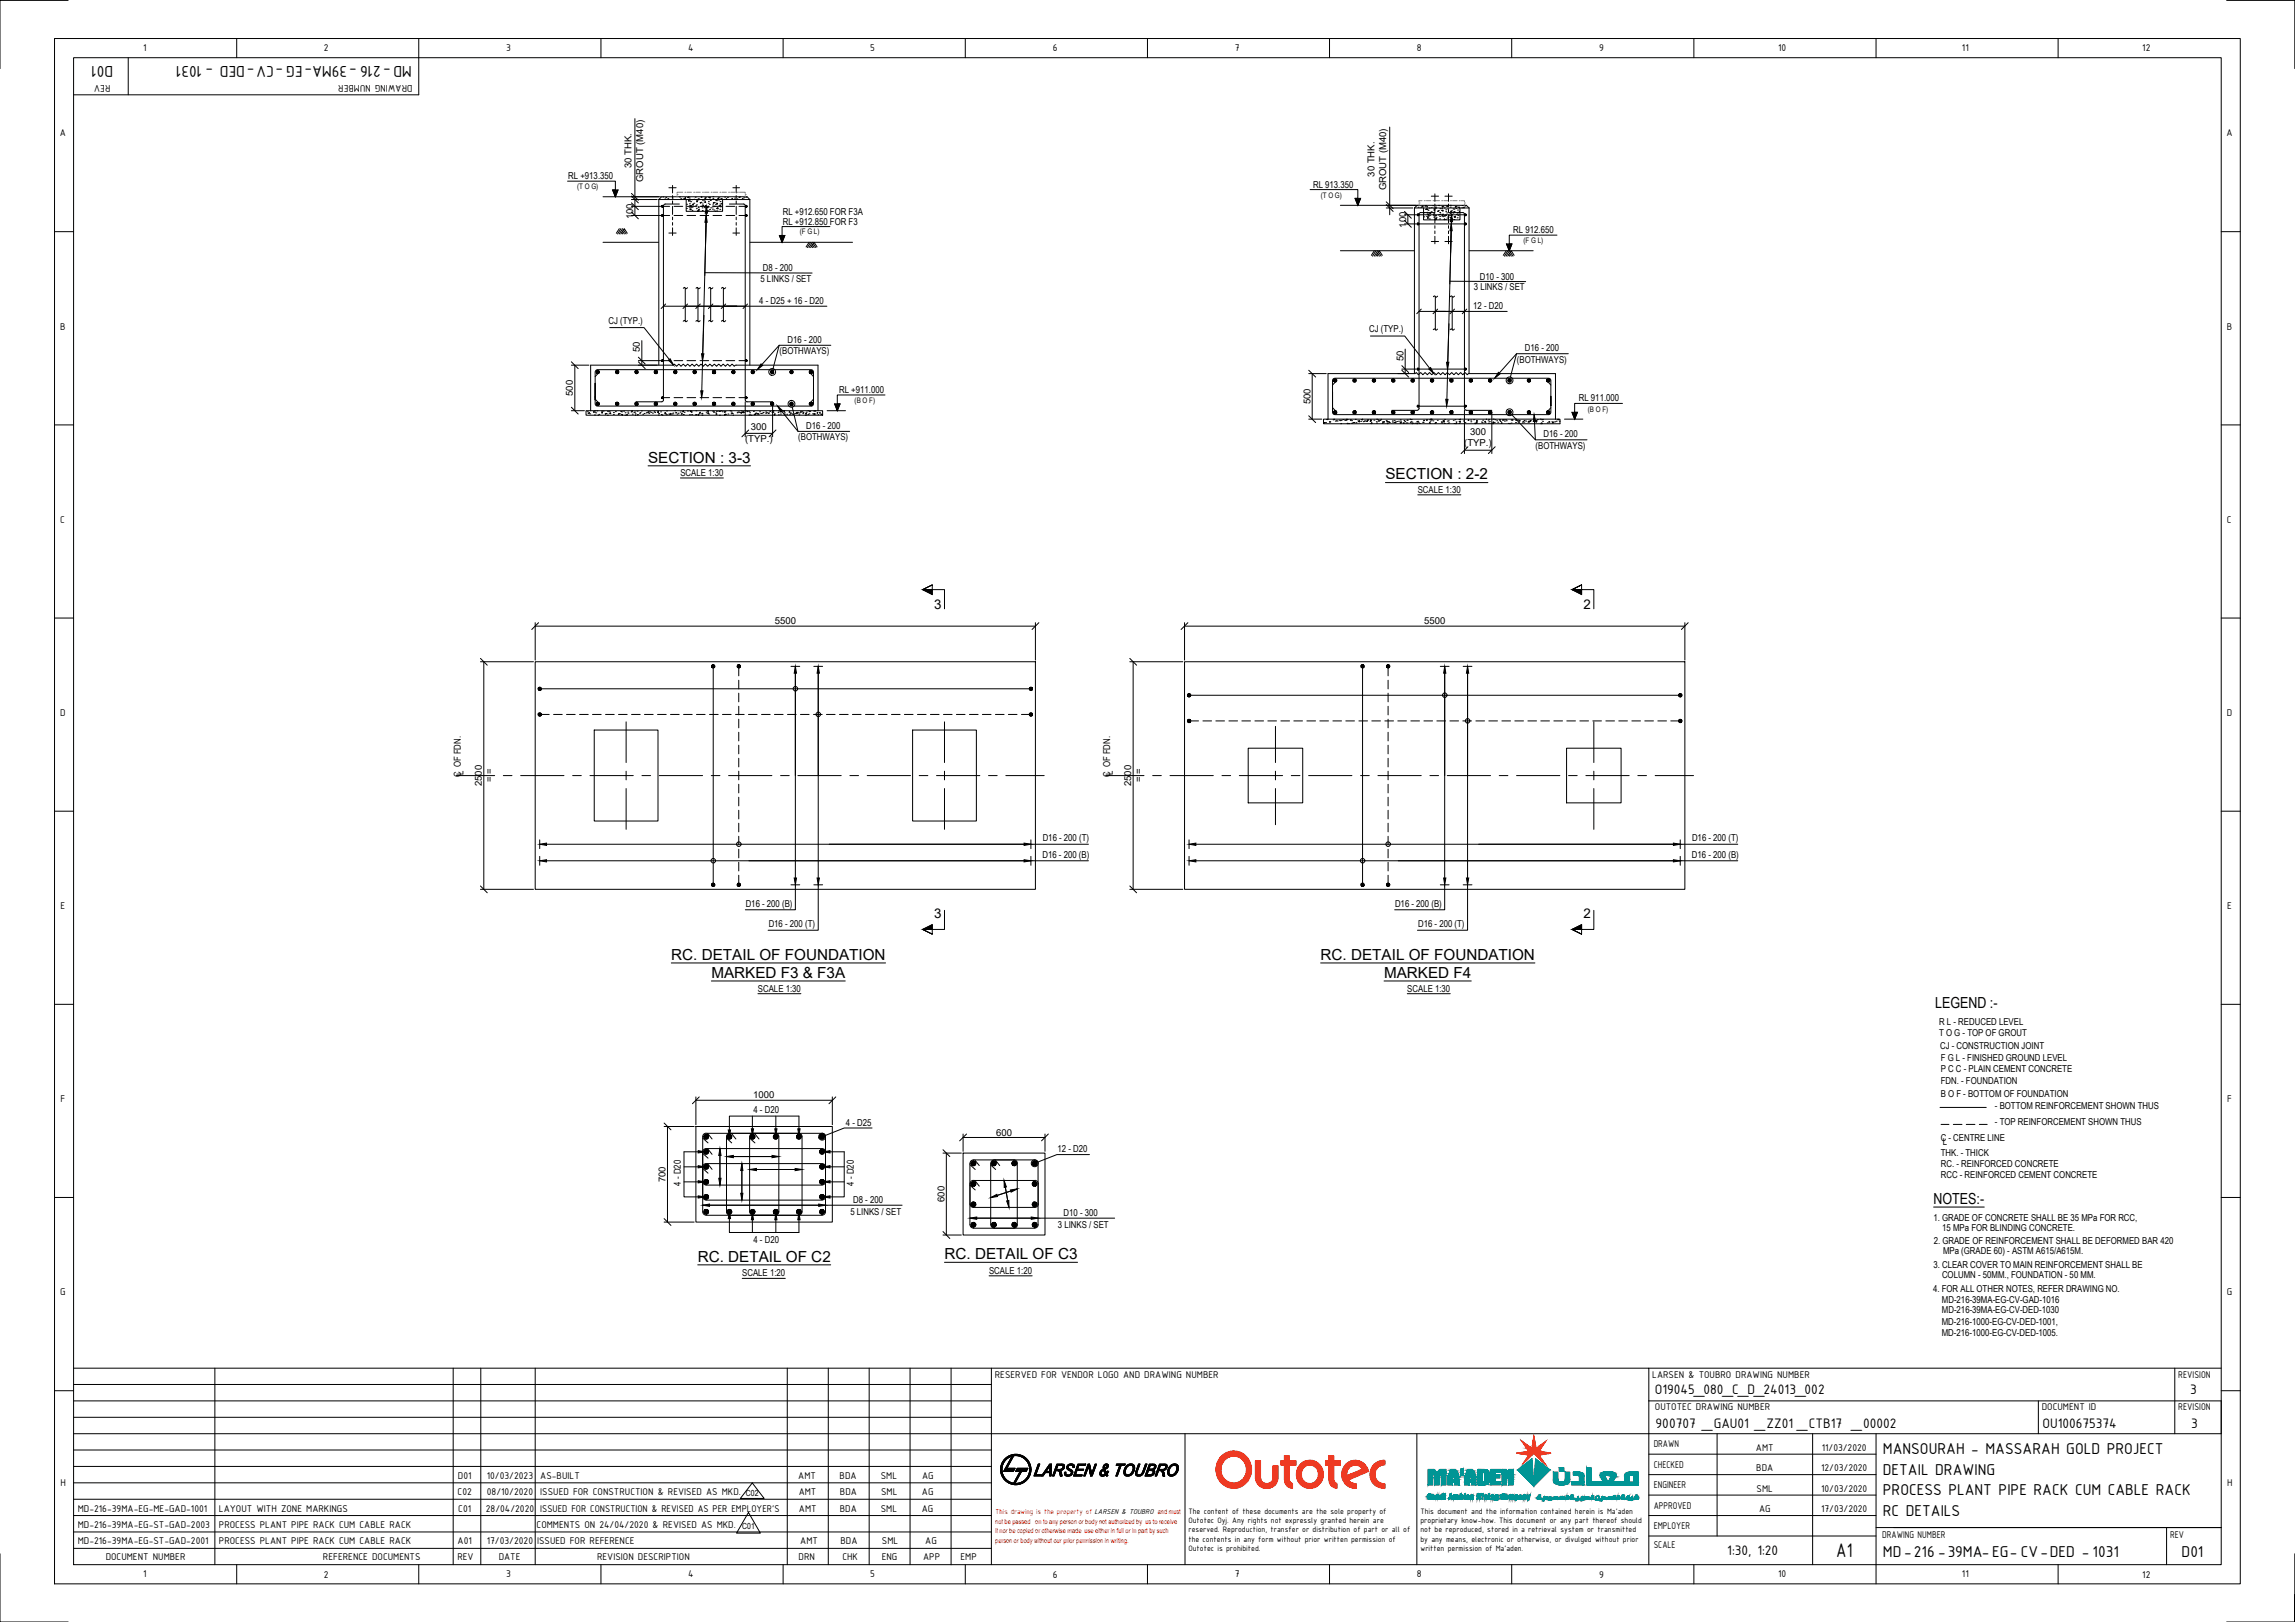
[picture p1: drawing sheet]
<svg xmlns="http://www.w3.org/2000/svg" width="841mm" height="594mm" viewBox="0 0 841 594" stroke-linecap="round" stroke-linejoin="round" font-family="sans-serif">
<defs><g id="words">
<text font-size="7.8" x="672.9" y="570.3">A1</text>
<g font-size="6.2">
<text x="41.5" y="24.1" transform="rotate(-180 41.5 24.1)">D01</text>
<text x="151" y="24.1" transform="rotate(-180 151 24.1)">MD-216 -39MA-EG -CV-DED - 1031</text>
<text x="690" y="532.6">MANSOURAH - MASSARAH GOLD PROJECT</text>
<text x="690" y="540.1">DETAIL DRAWING</text>
<text x="690" y="547.6">PROCESS PLANT PIPE RACK CUM CABLE RACK</text>
<text x="690" y="555.1">RC DETAILS</text>
<text x="690" y="570.1">MD-216 -39MA-EG- CV-DED - 1031</text>
<text x="799.5" y="570.1">D01</text>
</g>
<g font-size="5.6">
<text x="237.5" y="169.4">SECTION : 3-3</text>
<text x="507.7" y="175.6">SECTION : 2-2</text>
<text x="246" y="351.5">RC. DETAIL OF FOUNDATION</text>
<text x="484" y="351.5">RC. DETAIL OF FOUNDATION</text>
<text x="260.7" y="358.1">MARKED F3 &amp; F3A</text>
<text x="507.2" y="358.1">MARKED F4</text>
<text x="709.1" y="369.3">LEGEND :-</text>
<text x="708.6" y="441">NOTES:-</text>
<text x="346.1" y="461.2">RC. DETAIL OF C3</text>
<text x="255.7" y="462.1">RC. DETAIL OF C2</text>
</g>
<g font-size="5.4">
<text x="606.4" y="510.6">O19045_080_C_D_24013_002</text>
<text x="802.6" y="510.6">3</text>
<text x="606.7" y="523.1">900707 _GAU01 _ZZ01 _CTB17 _00002</text>
<text x="748.5" y="523.1">OU100675374</text>
<text x="803" y="523.1">3</text>
<text x="633" y="569.7">1:30, 1:20</text>
</g>
<g font-size="4.9">
<text x="342.3" y="223">3</text>
<text x="580.3" y="223.1">2</text>
<text x="342.3" y="336.4">3</text>
<text x="580.3" y="336.4">2</text>
</g>
<g font-size="3.9">
<text x="52.4" y="18.8">1</text>
<text x="118.7" y="18.9">2</text>
<text x="185.5" y="18.7">3</text>
<text x="252.2" y="18.8">4</text>
<text x="318.9" y="18.7">5</text>
<text x="385.8" y="18.8">6</text>
<text x="452.5" y="18.8">7</text>
<text x="519.3" y="18.8">8</text>
<text x="586" y="18.7">9</text>
<text x="651.6" y="18.8">10</text>
<text x="719" y="18.8">11</text>
<text x="785.1" y="18.9">12</text>
<text x="40.5" y="31" transform="rotate(-180 40.5 31)">REV</text>
<text x="151.2" y="31" transform="rotate(-180 151.2 31)">DRAWING NUMBER</text>
<text x="22" y="50">A</text>
<text x="816" y="50">A</text>
<text x="22.1" y="120.7">B</text>
<text x="816.1" y="120.7">B</text>
<text x="22.1" y="191.4">C</text>
<text x="816.1" y="191.4">C</text>
<text x="22" y="262.2">D</text>
<text x="816" y="262.2">D</text>
<text x="22.1" y="333">E</text>
<text x="816.1" y="333">E</text>
<text x="22.2" y="403.7">F</text>
<text x="816.2" y="403.7">F</text>
<text x="22.1" y="474.4">G</text>
<text x="816.1" y="474.4">G</text>
<text x="364.6" y="504.6">RESERVED FOR VENDOR LOGO AND DRAWING NUMBER</text>
<text x="605.5" y="504.6">LARSEN &amp; TOUBRO DRAWING NUMBER</text>
<text x="798.2" y="504.6">REVISION</text>
<text x="606.5" y="516.6">OUTOTEC DRAWING NUMBER</text>
<text x="748.2" y="516.6">DOCUMENT ID</text>
<text x="798.2" y="516.6">REVISION</text>
<text x="606" y="530.1">DRAWN</text>
<text x="643.5" y="531.3">AMT</text>
<text x="667.6" y="531.3">11/03/2020</text>
<text x="606" y="537.6">CHECKED</text>
<text x="643.6" y="538.8">BDA</text>
<text x="667.3" y="538.8">12/03/2020</text>
<text x="22.1" y="544.2">H</text>
<text x="167.8" y="541.6">D01</text>
<text x="178.4" y="541.6">10/03/2023</text>
<text x="198" y="541.6">AS-BUILT</text>
<text x="292.5" y="541.6">AMT</text>
<text x="307.7" y="541.6">BDA</text>
<text x="322.8" y="541.6">SML</text>
<text x="337.9" y="541.6">AG</text>
<text x="606" y="545.1">ENGINEER</text>
<text x="816.1" y="544.2">H</text>
<text x="167.7" y="547.6">C02</text>
<text x="178.4" y="547.6">08/10/2020</text>
<text x="198" y="547.6">ISSUED FOR CONSTRUCTION &amp; REVISED AS MKD.</text>
<text x="292.7" y="547.6">AMT</text>
<text x="307.8" y="547.6">BDA</text>
<text x="322.9" y="547.6">SML</text>
<text x="337.9" y="547.6">AG</text>
<text x="643.7" y="546.4">SML</text>
<text x="667.3" y="546.4">10/03/2020</text>
<text x="28.5" y="553.6">MD-216-39MA-EG-ME-GAD-1001</text>
<text x="80.2" y="553.6">LAYOUT WITH ZONE MARKINGS</text>
<text x="167.9" y="553.6">C01</text>
<text x="178.1" y="553.6">28/04/2020</text>
<text x="198" y="553.6">ISSUED FOR CONSTRUCTION &amp; REVISED AS PER EMPLOYER'S</text>
<text x="292.8" y="553.6">AMT</text>
<text x="307.8" y="553.6">BDA</text>
<text x="322.8" y="553.6">SML</text>
<text x="337.8" y="553.6">AG</text>
<text x="606" y="552.6">APPROVED</text>
<text x="644.6" y="553.9">AG</text>
<text x="667.3" y="553.9">17/03/2020</text>
<text x="28.5" y="559.6">MD-216-39MA-EG-ST-GAD-2003</text>
<text x="80.2" y="559.6">PROCESS PLANT PIPE RACK CUM CABLE RACK</text>
<text x="196.6" y="559.6">COMMENTS ON 24/04/2020 &amp; REVISED AS MKD.</text>
<text x="606" y="560.1">EMPLOYER</text>
<text x="689.8" y="563.2">DRAWING NUMBER</text>
<text x="795.2" y="563.2">REV</text>
<text x="28.5" y="565.6">MD-216-39MA-EG-ST-GAD-2001</text>
<text x="80.2" y="565.6">PROCESS PLANT PIPE RACK CUM CABLE RACK</text>
<text x="167.7" y="565.6">A01</text>
<text x="178.4" y="565.6">17/03/2020</text>
<text x="196.8" y="565.6">ISSUED FOR REFERENCE</text>
<text x="293.3" y="565.6">AMT</text>
<text x="308" y="565.6">BDA</text>
<text x="323.2" y="565.6">SML</text>
<text x="339" y="565.6">AG</text>
<text x="606" y="567">SCALE</text>
<text x="38.7" y="571.3">DOCUMENT NUMBER</text>
<text x="118.4" y="571.3">REFERENCE DOCUMENTS</text>
<text x="167.6" y="571.3">REV</text>
<text x="182.8" y="571.3">DATE</text>
<text x="218.8" y="571.3">REVISION DESCRIPTION</text>
<text x="292.7" y="571.3">DRN</text>
<text x="308.7" y="571.3">CHK</text>
<text x="323.1" y="571.3">ENG</text>
<text x="338.3" y="571.3">APP</text>
<text x="352" y="571.3">EMP</text>
<text x="52.4" y="577.7">1</text>
<text x="118.7" y="577.8">2</text>
<text x="185.5" y="577.7">3</text>
<text x="252.2" y="577.7">4</text>
<text x="318.9" y="577.7">5</text>
<text x="385.8" y="577.8">6</text>
<text x="452.5" y="577.7">7</text>
<text x="519.3" y="577.7">8</text>
<text x="586" y="577.9">9</text>
<text x="651.6" y="577.7">10</text>
<text x="719" y="577.7">11</text>
<text x="785.1" y="577.8">12</text>
</g>
<g font-size="3.5">
<text x="208.2" y="65.6">RL +913.350</text>
<text x="231.4" y="61.6" transform="rotate(-90 231.4 61.6)">30 THK.</text>
<text x="503.7" y="64.7" transform="rotate(-90 503.7 64.7)">30 THK.</text>
<text x="235.7" y="66.6" transform="rotate(-90 235.7 66.6)">GROUT (M40)</text>
<text x="481.2" y="68.7">RL 913.350</text>
<text x="507.9" y="69.7" transform="rotate(-90 507.9 69.7)">GROUT (M40)</text>
<text x="232" y="80.3" transform="rotate(-90 232 80.3)">100</text>
<text x="286.9" y="82.3">RL +912.850 FOR F3</text>
<text x="286.9" y="78.6">RL +912.650 FOR F3A</text>
<text x="515.3" y="83.4" transform="rotate(-90 515.3 83.4)">100</text>
<text x="554.6" y="85.4">RL 912.650</text>
<text x="279.6" y="99.3">D8 - 200</text>
<text x="278.7" y="103.1">5 LINKS / SET</text>
<text x="540.1" y="106.2">3 LINKS / SET</text>
<text x="542.3" y="102.4">D10 - 300</text>
<text x="278.3" y="111.2">4 - D25 + 16 - D20</text>
<text x="539.9" y="113.1">12 - D20</text>
<text x="223" y="118.6">CJ (TYP.)</text>
<text x="288.6" y="125.5">D16 - 200</text>
<text x="501.7" y="121.7">CJ (TYP.)</text>
<text x="234.5" y="129.1" transform="rotate(-90 234.5 129.1)">50</text>
<text x="285.7" y="129.7">(BOTHWAYS)</text>
<text x="558.8" y="128.7">D16 - 200</text>
<text x="514.3" y="132.2" transform="rotate(-90 514.3 132.2)">50</text>
<text x="555.9" y="132.8">(BOTHWAYS)</text>
<text x="307.5" y="143.9">RL +911.000</text>
<text x="210" y="145" transform="rotate(-90 210 145)">500</text>
<text x="480.2" y="148.1" transform="rotate(-90 480.2 148.1)">500</text>
<text x="578.6" y="147">RL 911.000</text>
<text x="273" y="161.7">(TYP.)</text>
<text x="275.2" y="157.5">300</text>
<text x="292.5" y="161.3">(BOTHWAYS)</text>
<text x="295.4" y="157.1">D16 - 200</text>
<text x="538.8" y="159.3">300</text>
<text x="565.7" y="160.2">D16 - 200</text>
<text x="536.6" y="163.5">(TYP.)</text>
<text x="562.7" y="164.4">(BOTHWAYS)</text>
<text x="249.3" y="174.3">SCALE 1:30</text>
<text x="519.6" y="180.5">SCALE 1:30</text>
<text x="283.9" y="228.7">5500</text>
<text x="521.9" y="228.7">5500</text>
<text x="168.9" y="284.7" transform="rotate(-90 168.9 284.7)">C OF FDN.</text>
<text x="169.8" y="284" transform="rotate(-90 169.8 284)">L</text>
<text x="176.6" y="287.9" transform="rotate(-90 176.6 287.9)">2500</text>
<text x="180.4" y="286.6" transform="rotate(-90 180.4 286.6)">= =</text>
<text x="406.9" y="284.7" transform="rotate(-90 406.9 284.7)">C OF FDN.</text>
<text x="407.8" y="284" transform="rotate(-90 407.8 284)">L</text>
<text x="414.6" y="287.9" transform="rotate(-90 414.6 287.9)">2500</text>
<text x="418.4" y="286.6" transform="rotate(-90 418.4 286.6)">= =</text>
<text x="382.1" y="308.2">D16 - 200 (T)</text>
<text x="620.1" y="308.2">D16 - 200 (T)</text>
<text x="382" y="314.3">D16 - 200 (B)</text>
<text x="620" y="314.3">D16 - 200 (B)</text>
<text x="273.3" y="332.2">D16 - 200 (B)</text>
<text x="511.2" y="332.2">D16 - 200 (B)</text>
<text x="281.7" y="339.7">D16 - 200 (T)</text>
<text x="519.7" y="339.7">D16 - 200 (T)</text>
<text x="277.7" y="363.2">SCALE 1:30</text>
<text x="515.7" y="363.2">SCALE 1:30</text>
<text x="710.6" y="375.5">R L - REDUCED LEVEL</text>
<text x="710.6" y="379.6">T O G - TOP OF GROUT</text>
<text x="710.9" y="384.1">CJ - CONSTRUCTION JOINT</text>
<text x="711.2" y="388.4">F G L - FINISHED GROUND LEVEL</text>
<text x="711.2" y="392.5">P C C - PLAIN CEMENT CONCRETE</text>
<text x="711.2" y="401.8">B O F - BOTTOM OF FOUNDATION</text>
<text x="711.2" y="397.1">FDN. - FOUNDATION</text>
<text x="276" y="402.3">1000</text>
<text x="276.1" y="407.5">4 - D20</text>
<text x="731.1" y="406.2">- BOTTOM REINFORCEMENT SHOWN THUS</text>
<text x="310" y="412.3">4 - D25</text>
<text x="731.1" y="412">- TOP REINFORCEMENT SHOWN THUS</text>
<text x="365" y="415.9">600</text>
<text x="711.2" y="418">C - CENTRE LINE</text>
<text x="711.9" y="419.2">L</text>
<text x="387.5" y="422">12 - D20</text>
<text x="711.2" y="423.2">THK. - THICK</text>
<text x="711.2" y="427.5">RC. - REINFORCED CONCRETE</text>
<text x="711.2" y="431.5">RCC - REINFORCED CEMENT CONCRETE</text>
<text x="243.9" y="433" transform="rotate(-90 243.9 433)">700</text>
<text x="249.6" y="434.3" transform="rotate(-90 249.6 434.3)">4 - D20</text>
<text x="312.9" y="434.3" transform="rotate(-90 312.9 434.3)">4 - D20</text>
<text x="312.6" y="440.5">D8 - 200</text>
<text x="346.1" y="440.2" transform="rotate(-90 346.1 440.2)">600</text>
<text x="311.6" y="445">5 LINKS / SET</text>
<text x="387.7" y="449.8">3 LINKS / SET</text>
<text x="389.8" y="445.3">D10 - 300</text>
<text x="708.5" y="447.2">1. GRADE OF CONCRETE SHALL BE 35 MPa FOR RCC,</text>
<text x="276.1" y="455.1">4 - D20</text>
<text x="708.6" y="455.8">2. GRADE OF REINFORCEMENT SHALL BE DEFORMED BAR 420</text>
<text x="711.8" y="450.9">15 MPa FOR BLINDING CONCRETE.</text>
<text x="712" y="459.2">MPa (GRADE 60) - ASTM A615/A615M.</text>
<text x="272" y="467.5">SCALE 1:20</text>
<text x="362.5" y="466.6">SCALE 1:20</text>
<text x="708.5" y="464.4">3. CLEAR COVER TO MAIN REINFORCEMENT SHALL BE</text>
<text x="708.4" y="473.3">4. FOR ALL OTHER NOTES, REFER DRAWING NO.</text>
<text x="711.7" y="468.2">COLUMN - 50MM., FOUNDATION - 50 MM.</text>
<text x="711.6" y="477.1">MD-216-39MA-EG-CV-GAD-1016</text>
<text x="711.6" y="485.3">MD-216-1000-EG-CV-DED-1001,</text>
<text x="711.6" y="480.8">MD-216-39MA-EG-CV-DED-1030</text>
<text x="711.6" y="489.4">MD-216-1000-EG-CV-DED-1005.</text>
</g>
<g font-size="3.1">
<text x="273.3" y="548">C02</text>
<text x="435.5" y="554.6">The content of these documents are the sole property of</text>
<text x="435.5" y="557.9">Outotec Oyj. Any rights not expressly granted herein are</text>
<text x="520.5" y="554.6">This document and the information contained herein is Ma'aden</text>
<text x="520.5" y="557.9">proprietary know-how. This document or any part thereof should</text>
<text x="272" y="560">C01</text>
<text x="435.5" y="561.3">reserved. Reproduction, transfer or distribution of part or all of</text>
<text x="520.5" y="561.3">not be reproduced, stored in a retrieval system or transmitted</text>
<text x="435.5" y="564.6">the contents in any form without prior written permission of</text>
<text x="435.5" y="567.9">Outotec is prohibited.</text>
<text x="520.5" y="564.6">by any means, electronic or otherwise, or divulged without prior</text>
<text x="520.5" y="567.9">written permission of Ma'aden.</text>
</g>
<g font-size="2.8">
<text x="211.5" y="69.2">(T O G)</text>
<text x="484" y="72.4">(T O G)</text>
<text x="293.1" y="85.9">(F G L)</text>
<text x="558.3" y="88.8">(F G L)</text>
<text x="313.2" y="147.5">(B O F)</text>
<text x="581.9" y="150.9">(B O F)</text>
</g>
<text font-size="2.8" fill="#f00" x="364.8" y="554.4">This drawing is the property of LARSEN &amp; TOUBRO and must</text>
<g font-size="2.5" fill="#f00">
<text x="364.7" y="558">not be passed on to any person or body not authorized by us to receive</text>
<text x="364.7" y="561.7">it nor be copied or otherwise made use either in full or in part by such</text>
<text x="364.7" y="565.2">person or body without our prior permission in writing.</text>
</g>
</g></defs>
<!-- layer: CI-DIM -->
<g fill="none" stroke="#000" stroke-width=".37">
<path d="M232.7 43.4v35.5M509.3 46.5v32.2M231.4 73.1h9.4M231.4 72.1h10.7M231.4 78.9h10.7M231.4 75.6h10.7M258.9 75.6l-1.7 67.5M508 76.2h9.7M508 75.2h11M514.7 78.7h4.3M515.9 78.7v3.3M532 78.7l-1.8 67.5"/>
<path d="M258.3 99.9l39.3 .1M514.7 82h4.3M223.4 120h12.6l9.3 11.7M251.9 117.4a.57 .57 0 0 1-.6 .4 .57 .57 0 0 1-.5-.4l-.4 .3M252 105.4a.59 .59 0 0 1-.7 .4 .59 .59 0 0 1-.5-.5l-.4 .3M256.6 117.4a.57 .57 0 0 1-.6 .4 .57 .57 0 0 1-.5-.4l-.5 .3M256.6 105.4l-.6 .4-.5-.5-.4 .3M258 115.5l-.5 14.1M261.2 105.4l-.5 .4-.6-.5-.4 .3M261.2 117.4a.6 .6 0 0 1-.6 .4 .6 .6 0 0 1-.5-.4l-.4 .3M265.9 105.4l-.5 .4-.6-.5-.4 .3M265.9 117.4a.6 .6 0 0 1-.6 .4 .6 .6 0 0 1-.5-.4l-.4 .3"/>
<path d="M526.8 108.5a.6 .6 0 0 1-.6 .4 .6 .6 0 0 1-.5-.5l-.4 .3M531 118.6l-.5 14.1M531.3 103l27.8 .1M533 108.5a.6 .6 0 0 1-.6 .4 .6 .6 0 0 1-.5-.5l-.4 .3M209.4 133.7h6.4M210.7 133.7v16.7M233.9 133.7h6.9M233.9 132.1h8.2M235.2 124.8v8.9M304.5 126.5h-19l-6.3 7M479.6 136.8h6.4M480.9 136.8v16.7"/>
<path d="M502.2 123.1h12.6l9.1 11.8M512.3 136.8h3.9M513.7 135.2h5.3M514.9 127.9v8.9M526.8 120.5a.57 .57 0 0 1-.6 .4 .57 .57 0 0 1-.5-.4l-.5 .2M533 120.5a.57 .57 0 0 1-.6 .4 .57 .57 0 0 1-.5-.4l-.5 .2M574.7 129.6h-18.9l-6.4 7.1M209.4 150.4h4.8M273.1 147.2v12.8M273.1 158.7h10M283.1 147.8v12.2M286.5 150.7l5.9 7.3h19"/>
<path d="M479.6 153.5h4.8M536.7 150.3v15.8M546.7 150.9v15.2M562.3 154.4l.4 6.7h18.9M536.7 164.9h10M196.1 229.3h183.3M196.1 228.1v13.7M379.4 228.1v13.7M434.1 228.1v13.7M434.1 229.3h183.3M617.4 228.1v13.7M176.1 242.4h19.4"/>
<path d="M177.3 242.4v83.3M289.9 244.1h3.2M291.5 244.1v77.5M298.2 244.1h3.3M299.8 244.1v77.5M414 242.4h19.5M415.2 242.4v83.3M527.8 244.1h3.2M529.4 244.1v77.5M536.2 244.1h3.2M537.8 244.1v77.5M197.8 307.6v3.2"/>
<path d="M197.8 313.7v3.2M200.3 315.3h198.6M200.3 309.2h198.6M377.8 307.6v3.2M377.8 313.7v3.2M435.7 307.6v3.2M435.7 313.7v3.2M438.2 315.3h198.6M438.2 309.2h198.6M615.7 307.6v3.2M615.7 313.7v3.2M176.1 325.7h19.4"/>
<path d="M289.9 324.1h3.2M291.5 324.1v9.1h-18.4M298.2 324.1h3.3M299.8 324.1v16.6h-18.3M414 325.7h19.5M527.8 324.1h3.2M529.4 324.1v9.1h-18.3M536.2 324.1h3.2M537.8 324.1v16.6h-18.4M243.4 412.6h11M244.6 412.6v35M255 401.8v10.2"/>
<path d="M255 403h50M275.7 408.8v4.6M284.3 408.8v4.6M292.8 413.4v-4.6h-25.5v5.1M305 401.8v10.2M352.9 415.3v6.4M352.9 416.6h30M382.9 415.3v6.4M250.7 432.9h5.2M250.7 427.4h5.2M255.9 421.9h-5.2v16.5h5.2M263.8 420.7v13.4"/>
<path d="M266.2 423.6h19.2M271.9 426.2v13.4M274.7 428.3h19.2M304.2 421.9h5.2v16.5h-5.2M304.2 432.9h5.2M304.2 427.4h5.2M345.6 422.3h6.7M346.8 422.3v30M368 432.4l1.3 7.4M368.4 434.8l1.3 7.4M370.4 436.2l-7.3 2.4M372.8 435.5l-7.4 2.3"/>
<path d="M243.4 447.6h11M257.5 441.4h73.1M267.3 446.3v5.1h25.5v-4.6M275.7 446.8v4.6M284.3 446.8v4.6M345.6 452.3h6.7M355.4 446.2h53.1"/>
<circle cx="291.5" cy="252.3" r=".83"/>
<circle cx="529.4" cy="254.6" r=".83"/>
<circle cx="299.9" cy="261.7" r=".83"/>
<circle cx="537.8" cy="264" r=".83"/>
<circle cx="261.4" cy="315.2" r=".83"/>
<circle cx="270.7" cy="309.2" r=".83"/>
<circle cx="499.3" cy="315.2" r=".83"/>
<circle cx="508.7" cy="309.2" r=".83"/>
</g>
<!-- layer: 0 -->
<g fill="none" stroke="#000" stroke-width=".37">
<path d="M208 66.4h17.5v5.7v-2.5h-1l1 2.5 1-2.5M221 72.1h20.3M231.4 71.8l2.5 2.5M231.4 70.8l2.5 2.5M231.4 77.7l2.5 2.5M231.4 74.3l2.5 2.5M241.4 73.1l1-1h31.4l1 1M242.9 72.2h.1M243.7 72.9h.1M244 72.3h.1M244.7 72.7h.1M245.1 68.8h2.7"/>
<path d="M246.3 72.5h.1M246.5 67.9v2.8M246.5 71.6v1M246.5 73.6v1M246.5 75.6v2.9M246.5 79.5v1M249 72.2h.1M249.5 72.8h.1M250.4 72.8h.1M250.9 72.7l.3-.4v.4zM251.5 76.3h.1M251.6 74.8h.1"/>
<path d="M251.9 72.4h.1M252.2 72.2l.3-.1-.1 .3zM252.5 73.4v.2h-.2zM252.6 72.5h.1M252.6 76.1h.1M252.6 74.6h.1M252.7 73.1h.1M252.7 75.3h.1M252.7 73.6h.1M253 76.7h.1M253 75.6l.3-.1-.1 .2zM253.1 75.3h.1"/>
<path d="M253.1 76.6v.2h-.2zM253.1 73.9h.1M253.1 76.1h.1M253.5 73.1h.1M253.6 77.1h.1M253.6 75.9h.1M254 74.7l.1 .4-.4-.1zM254.3 74.4h.1M254.3 73h.1M254.8 72.2h.1M255 75.4h.1M255 75.7h.1"/>
<path d="M255.2 76.4h.1M255.2 73.2h.1M255.2 75h.1M255.3 73.6h.1M255.5 73.6l.1 .3h-.3zM255.7 73v.1M255.7 77.4l.2-.2-.1 .2M255.7 77.3h.1M255.8 73.2h.1M255.8 75.7h.1M255.9 76h.1M255.9 72.8h.1"/>
<path d="M256 76.6h.1M256.1 76.8l.1 .3h-.3l.2-.3M256.6 74.3l.3-.2-.1 .3zM256.9 75.6h.1M256.9 74.1h.1M257.1 72.1h.1M257.2 75.5h.1M257.3 76.1h.1M257.3 77.1h.1M257.4 74.7h.1M257.4 73.3h.1M257.5 75.3h.1"/>
<path d="M258 74h.1M258.1 73.3h.1M258.1 76h.1M258.3 72.6l.3-.2-.1 .3zM258.4 75.4h.1M258.5 76.2h.1M258.6 72.4h.1M258.6 74.1l-.1-.2-.1 .2h.2M258.6 75.4v.4l-.4-.1zM259 73.1h.1M259.1 77.1l.1 .3-.2-.1zM259.1 76l.3-.2-.1 .3z"/>
<path d="M259.5 77.2h.1M259.5 75.8h.1M259.5 75.6h.1M259.5 74.4h.1M259.6 73.8h.1M259.6 72.3h.1M260 74.9h.1M260 76.7h.1M260.2 72.2l.1 .3-.3-.1zM260.3 73.4h.1M260.4 76.1h.1M261 75.8h.1"/>
<path d="M261.1 76.6h.1M261.2 75.1h.1M261.2 72.7h.1M261.2 72.1h.1M261.6 74.1v.3h-.2zM261.6 76.9h.1M261.7 75.5h.1M261.7 74.1h.1M261.7 75.7h.1M262.1 77.4h.1M262.2 74.9h.1M262.3 73.4h.1"/>
<path d="M262.4 74.4h.1M262.6 73.5h.1M262.6 77.3h.1M262.6 76.3h.1M262.7 74.6l.3-.1-.1 .2zM262.7 76.4h.1M263.1 76.1v.4l-.3-.1zM263.2 72.5l.1 .2h-.2l.2-.2M263.3 73.3h.1M263.4 72.4h.1M263.4 75.4h.1M263.8 76.7h.1"/>
<path d="M263.8 75.3h.1M263.8 74.7h.1M263.9 73.8h.1M264 75.7h.1M264.1 72.8h.1M264.4 74.6l.2-.2 .1 .3zM264.6 72.8l-.3 .1 .2 .2 .1-.3M265.5 73h.1M265.6 72.2h.1M266.3 72.7v.3h-.2zM266.6 72.4h.1M268.1 72.7h.1"/>
<path d="M268.6 68.8h2.4M269.2 72.6h.1M269.3 73.1h.1M269.8 67.9v2.8M269.8 71.6v1M269.8 73.6v1M269.8 75.6v2.9M269.8 79.5v1M269.9 73h.1M270 72.9h.1M270.8 72.4h.1M271 72.1h.1"/>
<path d="M272 72.7h.1M272.5 72.4h.1M273.3 72.2h.1M480.1 69.4h17.5v5.8v-2.5h-1l1 2.5 1-2.5M491.2 75.2h46.1l1.1 1M508 74.9l2.5 2.5M508 73.9l2.5 2.5M514.7 77.4l2.5 2.5M519.3 75.3h.1M519.3 75.2l-1 1M519.7 75.9h.1M520.7 75.9h.1"/>
<path d="M521.1 75.7l.3-.3 .1 .4zM521.8 79.4h.1M521.8 77.9h.1M522.1 75.5h.1M522.4 75.3l.3-.1-.1 .3zM522.7 76.5v.2h-.2zM522.8 79.3h.1M522.8 75.7h.1M522.9 77.8h.1M522.9 76.2h.1M522.9 78.4h.1M522.9 76.7h.1"/>
<path d="M523.2 79.8h.1M523.3 78.4h.1M523.3 79.6v.3h-.2zM523.3 78.7l.3-.1-.1 .2zM523.3 77h.1M523.4 79.2h.1M523.7 76.2h.1M523.8 79h.1M524.3 77.8v.4l-.4-.1zM524.5 77.6h.1M524.5 76.1h.1M524.5 71.9h2.7"/>
<path d="M525 75.3h.1M525.2 78.5h.1M525.3 78.8h.1M525.4 79.5h.1M525.4 78.1h.1M525.4 76.3h.1M525.5 76.7h.1M525.7 76.7l.1 .3h-.3zM525.8 71v2.8M525.8 74.7v1M525.8 76.7v1M525.8 78.7v2.9"/>
<path d="M525.9 76.1v.1M526 78.9h.1M526 76.3h.1M526.1 79.1h.1M526.1 75.9h.1M526.3 79.8h.1M526.3 79.9l.1 .3h-.3zM526.8 77.4l.3-.2-.1 .3zM527.1 78.7h.1M527.1 77.2h.1M527.3 75.2l.2 .1M527.4 75.2v.1"/>
<path d="M527.5 78.6h.1M527.6 79.3h.1M527.6 77.8h.1M527.6 76.4h.1M527.7 78.4h.1M528.2 77.1h.1M528.3 76.4h.1M528.4 79.1h.1M528.4 78.8l.4 .1v-.4l-.4 .3M528.5 75.7l.3-.1-.1 .2zM528.7 78.5h.1M528.7 79.3h.1"/>
<path d="M528.8 75.5h.1M528.8 77v.3l-.2-.1zM529.3 76.2h.1M529.3 79.1l.3-.2-.1 .3zM529.5 71.9h2.7M529.7 78.7h.1M529.8 78.9h.1M529.8 77.5h.1M529.8 76.8h.1M529.9 75.4h.1M530.2 78h.1M530.3 79.9h.1"/>
<path d="M530.4 75.3l.1 .3h-.3zM530.5 76.5h.1M530.6 79.3h.1M530.8 71v2.8M530.8 74.7v1M530.8 76.7v1M530.8 78.7v2.9M531.2 78.9h.1M531.3 79.7h.1M531.4 78.2h.1M531.5 75.9h.1M531.5 75.2h.1"/>
<path d="M531.8 77.5v-.2l-.2 .2h.3M531.9 78.6h.1M532 77.2h.1M532 78.8h.1M532.4 78h.1M532.5 76.5h.1M532.7 77.6h.1M532.8 76.6h.1M532.8 79.3h.1M532.9 77.7l.3-.1-.1 .2zM532.9 79.5h.1M533 79.5l.3-.3 .1 .4z"/>
<path d="M533.5 75.6v.3l-.2-.1zM533.5 76.3h.1M533.6 75.6h.1M533.7 78.5h.1M534 79.8h.1M534 78.4h.1M534 77.8h.1M534.1 76.9h.1M534.2 78.9h.1M534.3 75.9h.1M534.6 76l.3-.1-.1 .3zM534.8 77.5l.1 .3h-.3z"/>
<path d="M535.7 76.1h.1M535.8 75.3h.1M536.3 76.1l.2-.2 .1 .2zM536.8 75.5h.1M221 88.7h20.3M245.1 85.4h2.7M246.5 83.5l-.1 2.7M246.5 81.5v1M268.6 85.4h2.4M269.8 81.5v1M269.8 83.5v2.7M274.9 88.7h37.5"/>
<path d="M304.1 83h-17.5v5.7v-2.5h1l-1 2.5-1-2.5M491.2 91.8h27.1M514.7 80.7l2.5 2.5M523.8 80.2h.1M524.5 88.4h2.7M525.8 82.6v1M525.8 84.6v1M525.8 86.5v2.8M525.9 80.5l.2-.2-.1 .2M526 80.4h.1M527.6 80.2h.1M529.2 80.4l.2-.2v.2z"/>
<path d="M529.5 88.4h2.7M529.7 80.4h.1M530.8 86.5l.1 2.8M530.8 82.6v1M530.8 84.6v1M531.9 80h.1M532.4 80.4l-.1 .1M532.8 80.4h.1M538.4 91.8h23.4M570.6 86.1h-17.5v5.7v-2.5h1l-1 2.5-1-2.5M243.1 112.2h59.9M243.9 111.4l-1.6 1.6"/>
<path d="M252 111.4l-1.7 1.6M256.6 111.4l-1.6 1.6M261.2 111.4l-1.6 1.6M265.9 111.4l-1.6 1.6M273.9 111.4l-1.6 1.6M520 114.1h32.3M520.8 113.2l-1.6 1.7M526.8 113.2l-1.7 1.7M533 113.2l-1.6 1.7M537.5 113.2l-1.6 1.7M209.4 132.5l2.5 2.5M233.9 132.5l2.5 2.5"/>
<path d="M233.9 130.8l2.5 2.5M246.5 133.7l.6-.3 .8 .8 .9-.8 .8 .8 .8-.8 .8 .8 .8-.8 .8 .8 .8-.8 .9 .8 .8-.8 .8 .8 .8-.8 .8 .8 .8-.8 .8 .8 .8-.8 .8 .8 .9-.8 .8 .8 .8-.8 .8 .8 .8-.8 .9 .8 .8-.8 .8 .8 .8-.8 .8 .8 .7-.5M285.5 126.5l-2.2 8.6M479.6 135.6l2.5 2.5M513.7 135.6l2.5 2.5M513.7 133.9l2.5 2.6M518.3 136.8l.7-.3 .8 .8 .8-.8 .8 .8 .8-.8 .9 .8 .8-.8 .8 .8 .8-.8 .8 .8 .8-.8 .8 .8 .8-.8 .8 .8 .9-.8 .8 .8 .8-.8 .8 .8 .8-.8 .8 .8 .9-.8 .8 .8 .8-.8 .8 .8 .7-.5M555.8 129.6l-2.3 8.5M209.4 149.2l2.5 2.5M215.2 150.8h.1M215.5 151.4h.1M215.7 151.3l.3-.2-.1 .3z"/>
<path d="M216.1 151.6h.1M216.5 150.4h-1.7v1.7h86.7v-1.7h-1.7M217.5 150.9l.2-.2v.3zM217.8 152h.1M217.9 150.5h.1M217.9 151h.1M218.3 151.2h.1M218.7 150.5h.1M219.2 152.1h.1M219.5 151.8h.1M220.4 150.6h.1M220.5 150.9h.1"/>
<path d="M220.7 151l.1 .2h-.3zM221 150.6h.1M221.8 151.6l.3-.1-.1 .2-.2-.1M222.1 151.4h.1M222.6 152.1h.1M222.6 150.7h.1M223.2 151.3h.1M223.3 150.6h.1M223.7 151.2l.1 .3h-.2l.2-.3M224.8 151.8h.1M224.8 151.1h.1M225.5 150.8h.1"/>
<path d="M226.8 151.5v.3l-.2-.1zM226.9 151.5h.1M227.5 150.7h.1M227.6 151.8h.1M227.8 150.8h.1M227.9 151.9l.3-.1-.1 .3-.2-.2M228.5 150.6h.1M229 152.1h.1M229.1 151.2h.1M229.8 151.8l.1 .2h-.3zM230 150.9h.1M230.1 151.4h.1"/>
<path d="M231.3 150.9h.1M231.4 150.6l.3-.1-.1 .2zM231.7 151.7h.1M232.3 151h.1M232.6 150.9h.1M232.7 151.6h.1M232.8 152.1h.1M233.4 152h.1M233.5 150.6h.1M233.6 151.9h.1M234.4 151.4h.1M234.6 151.1h.1"/>
<path d="M235 150.5h.1M235.5 151.7h.1M236.1 151.4h.1M236.8 151.2h.1M237 151h.1M237.5 150.9l.3-.1-.1 .3zM237.7 151.4h.1M238.1 150.8h.1M238.5 151h.1M239.1 151.3h.1M239.7 150.6h.1M239.9 151.1h.1"/>
<path d="M241 150.6h.1M241.3 152h.1M241.3 150.7v.4l-.3-.1zM241.3 151.4h.1M242.1 150.8h.1M242.3 151.8h.1M242.6 152.1h.1M243.6 151.5h.1M243.6 151.2l.3-.1-.1 .3zM243.9 151.6h.1M244.2 151.9h.1M244.3 150.5h.1"/>
<path d="M245.1 151.7h.1M245.4 151.7l.4-.3v.4zM245.9 151.6h.1M246.4 151.6h.1M246.6 151.3h.1M247.3 150.4h.2M247.6 151.2h.1M247.6 151.1h.1M248.1 151.7h.1M248.5 151.4h.1M249.3 150.9h.1M249.7 151.6l.3-.1-.1 .2z"/>
<path d="M250 150.8h.1M250.4 151.8h.1M250.5 150.4v.3h-.2zM250.7 151h.1M251.9 150.6h.1M252.6 151.9h.1M252.9 150.7h.1M253 150.4h.1M253.3 150.9l.2-.2 .1 .3zM253.4 151.9h.1M254.9 152h.1M255 151.9h.1"/>
<path d="M255 150.5h.1M255.8 151.9l.3-.1-.1 .3zM256.2 151.5h.1M256.6 151v.2h-.2zM257.2 151.6h.1M257.2 151.4h.1M257.3 152.1h.1M258.8 151.2h.1M258.9 150.5h.1M259.3 151.3h.1M259.3 150.6l.3-.2-.1 .3zM259.6 151.2l.1 .3h-.3z"/>
<path d="M259.7 151.7h.1M261.2 150.6h.1M261.5 151h.1M261.5 150.8h.1M262.2 151.2h.1M262.6 150.7h.1M262.6 151.5l.1 .3-.3-.1zM263.4 150.7h.1M263.7 152.1h.1M263.7 150.7h.1M264.1 150.5h.1M264.7 150.8h.1"/>
<path d="M265.4 150.9l.3-.1-.1 .2zM265.5 152l.2-.2v.2zM265.7 151.8h.1M265.7 150.8h.1M265.7 151.7h.1M265.8 151.8h.1M266.7 151.7h.1M267.5 150.4l.4 .1M267.9 150.4v.1M267.9 151.5h.1M267.9 150.9h.1M268.1 151.3h.1"/>
<path d="M268.4 151.4h.1M268.7 152v.1M270.1 151.2h.1M270.2 151h.1M270.6 150.9h.1M271 151.1h.1M271.5 151.2l.2 .2 .1-.3-.3 .1M271.6 150.5h.1M272.1 151h.1M272.3 150.9h.1M272.3 150.8l.1 .4-.4-.1zM272.5 151.1h.1"/>
<path d="M273.1 150.5h.1M273.7 150.8h.1M273.8 150.6h.1M274.4 157.5l-2.5 2.5M274.4 152h.1M274.4 150.6h.1M274.7 151.2h.1M274.7 151.9h.1M275.3 152.1h.1M276.1 150.7h.1M276.3 151.9h.1M276.5 151.8l.4-.3v.4z"/>
<path d="M276.6 151.7h.1M277 151.3h.1M277.2 151.5h.1M277.6 151.6l.3-.2-.1 .3zM277.9 151.7h.1M278.3 150.8h.1M278.8 151.4h.1M279.2 151.4h.1M279.7 151.1h.1M280.6 151.4h.1M280.6 150.9h.1M280.9 151.1h.1"/>
<path d="M281.5 151.4h.1M281.6 151.2h.1M282.1 150.7h.1M282.9 151h.1M283.1 150.4h.1M283.1 150.8h.1M283.1 150.4h.3M283.3 151h.1M283.3 150.4h.1M283.7 151.9l.3-.1-.1 .2zM283.8 151.6h.1M284.4 157.5l-2.5 2.5"/>
<path d="M285.1 151.1h.1M285.2 151.9h.1M285.3 150.6h.1M285.9 150.6h.1M286 151.7h.1M286.3 150.4l.1 .3h-.3zM287 150.5h.1M287.2 150.6l.3-.2-.1 .3zM287.4 151.7h.1M287.4 151.2h.1M287.5 152h.1M288.3 151.7h.1"/>
<path d="M289.3 151.9h.1M289.4 150.7v.3l-.2-.1zM289.6 151.4h.1M289.6 151.3h.1M290.2 151.6h.1M290.3 149.2l2.1 8.8M290.5 151.8h.1M291.2 151.5h.1M291.8 151.1h.1M291.8 151.5h.1M291.9 151.4h.1M292.4 151l.1 .2h-.3z"/>
<path d="M292.8 151.9h.1M292.8 151.3h.1M293.3 150.9l.3-.1-.1 .2zM293.9 150.8h.1M294.2 151.5h.1M294.3 151.1h.1M295.1 152h.1M295.3 152h.1M295.4 151.2l.1 .3h-.3zM295.5 150.9h.1M296 151.9h.1M296.1 150.5h.1"/>
<path d="M296.4 151.6h.1M296.5 150.8h.1M296.8 150.6h.1M297.8 151.6h.1M298.2 150.6h.1M298.2 151.6h.1M298.3 151.7l.2-.2v.3zM298.6 150.4h.3M298.7 151.7h.1M299.4 151.2l.3-.1-.1 .3zM299.7 151.9h.1M300.2 151.1h.1"/>
<path d="M300.4 151.3h.1M300.8 151.7h.1M300.9 151.7h.1M301.5 151.9v.1M303.1 150.4h6.7M324.3 144.7h-17.5v5.7v-2.5h1l-1 2.5-.9-2.5M479.6 152.3l2.5 2.5M485.5 154.7l-.1 .3-.2-.1 .3-.2M485.7 154.7h.1M486.1 153.6h.1M486.3 153.7h.1M486.7 153.5h-1.7v1.7h86.7v-1.7h-1.7"/>
<path d="M487.1 154.5h.1M487.2 154.5h.1M487.3 154.5h.1M488.5 153.8h.1M488.8 153.5h.2M489.3 154.2h.1M489.6 154.1h.1M490 154.2h.1M490.8 153.9h.1M491.1 154.1h.1M491.3 155.2h.2M491.5 153.9h.1"/>
<path d="M492.1 153.7h.1M492.7 153.9h.1M493.1 154h.1M493.5 153.5l-.1 .2 .3 .1v-.3M493.6 155h.1M493.7 153.6h.1M493.7 155.2h.1M494.2 155.2h.1M494.8 153.9l.3-.2-.1 .3zM495.3 155h.1M495.3 154.1h.1M495.8 154.8h.1"/>
<path d="M496.1 154.7h.1M496.7 153.6h.1M496.9 154.8h.1M497.6 154.1h.1M498 154.4h.1M498.2 154.1v.4l-.3-.1zM498.6 154.3h.1M498.9 153.7h.1M499.3 153.5l.1 .2h-.3zM499.6 154.4h.1M499.8 154.3h.1M500.1 154.1h.1"/>
<path d="M500.6 154.3h.1M500.9 154.2l.3-.1-.1 .2zM501.1 153.9h.1M501.2 153.8h.1M502.1 154.4h.1M502.2 154.1h.1M502.3 153.9h.1M502.4 153.7l-.2 .3h.2l-.1-.2M502.4 155.1l.3-.3 .1 .4zM503.5 153.9h.1M504.4 154.4h.1M504.4 155h.1"/>
<path d="M504.5 153.6h.1M504.9 153.8h.1M505.4 154l-.2 .2 .2 .1v-.3M505.7 154h.1M506 153.6h.1M506.5 155.1h.1M506.6 154.7h.1M506.6 154.5h.1M507.2 154.7l.1-.3-.3 .1 .2 .2M508 154.1h.1M508.2 154.5l.3 .1-.1-.3-.1 .2M508.3 155.2h.1"/>
<path d="M508.8 154.4h.1M508.8 154.7h.1M509.1 154.7h.1M510.2 154.6h.1M510.2 154.1h.1M510.8 154.7h.1M510.9 154.1h.1M511.1 154.7h.1M511.5 154.5v.3h-.2zM511.8 154.4h.1M512.5 154.3h.1M513.1 154.9l.3-.2-.1 .3z"/>
<path d="M513.1 153.8h.1M513.2 154.3h.1M513.4 154.8h.1M514.5 154h.1M514.6 155h-.3l.2-.2v.3M514.8 154.4h.1M515.2 154.9h.1M515.5 153.9h.1M515.7 154.9h.1M515.7 153.9h.1M516.7 153.5h.2M516.8 154.8h.1"/>
<path d="M517 154.4h.1M517.1 153.7h.1M517.4 154.6h.1M517.5 155.1v.1M517.6 155l-.2 .2M517.9 155h.1M518.7 155h.1M519.2 154.4h.1M519.2 155.2h.2M519.3 154.6h.1M519.6 154.3h.1M519.8 154.9h.1"/>
<path d="M520.1 155.1h.1M521.3 154.7h.1M521.5 154.7h.1M521.7 153.9h.1M521.7 154h.1M522.7 153.8l.3-.1-.1 .3zM523.8 154.7h.1M523.9 155.1h.1M523.9 153.7h.1M524 154.3h.1M524.2 153.5h.1M524.7 153.5l-.3 .3"/>
<path d="M524.8 153.5v.4l-.4-.1M525.1 154.1h.1M525.8 155h.1M526 154.8h.1M526.7 153.9h.1M528.2 154.6h.1M528.3 155h.1M528.8 154.1h.3l-.1 .2zM528.9 154.5l.4-.4v.5zM529.3 155.1h.1M529.4 153.6h.1M530.4 154.2h.1"/>
<path d="M530.6 155h.1M530.7 154.1h.1M530.9 154.9h.1M532.6 153.9h.1M532.8 155.1h.1M533.2 153.7h.1M533.4 155.2l.4-.4v.4M533.6 154.5h.1M534.6 155.1h.1M534.7 153.7h.1M534.7 154.4h.1M534.9 154.5l.2 .2 .1-.3-.3 .1"/>
<path d="M535.1 153.5l-.1 .2 .2-.2M536.2 154.2h.1M536.8 154.8h.1M538.2 153.7l-.2 .3h.3l-.1-.2M538.9 153.9h.1M539 154.5h.1M540 153.7h.1M540.4 155h.1M540.5 155.2h.1M541 154.8l.3-.1-.1 .3zM541 154.2l.3 .1v-.3l-.2 .2M541.1 154.2h.1"/>
<path d="M542.9 154.6h.1M543.1 154.8h.1M543.3 153.9h.1M544.2 154.7h.1M544.3 154.3v.2h-.2zM544.6 153.5h.2M545.3 154.1h.1M545.5 155h.1M545.5 153.6h.1M545.8 154.4h.1M546.4 155.1h.1M547.1 155.2h.2"/>
<path d="M547.1 155.2h.1M547.2 153.5h.1M547.3 154.5l.1 .3h-.3zM547.6 154.7h.1M547.8 153.7h.1M548.5 154.1h.1M548.9 154.7h.1M549.5 153.6h.1M549.5 154h.1M549.8 154.4h.1M550.4 154.8l-.2 .2 .2 .1-.1-.3M550.6 153.8l.3-.1-.1 .2z"/>
<path d="M551.1 153.8h.1M551.3 154.2h.1M551.7 153.7h.1M552 154.1h.1M552.7 155.1h.1M553.4 155.1v.1M553.4 155.1l-.1 .1M553.8 155h.1M553.8 153.8h.1M554 153.8h.1M554.1 151.9l8.6 9.2M554.1 153.9h.1"/>
<path d="M555.4 154.7h.1M555.5 153.9l.3-.4v.4h-.3M556.3 154.9h.1M556.3 153.9h.1M556.7 154.1l.3-.1-.1 .3zM557.9 154.9h.1M558 154.4h.1M558.4 154.6h.1M558.5 154h.1M559.1 154.2h.1M560.3 154.4h.1M560.3 154.2l.1 .4h-.4z"/>
<path d="M560.6 154.4h.1M560.7 154h.1M560.8 154.1h.1M562.8 154h.1M563 154.2h.1M563.1 154.4l-.1 .2-.2-.1 .3-.1M563.4 153.7h.1M564.4 153.5h.1M564.6 155.2l.3-.3v.3M564.9 155.2h.1M564.9 153.7h.1M564.9 155h.1"/>
<path d="M565.3 154.3h.1M565.3 153.6h.1M567 154.9h.1M567.6 154.4h.1M567.6 154.7h.1M568.7 154.5h.1M568.9 154.8l.3-.1-.1 .3zM569.2 154.6h.1M569.8 154.5h.1M570.3 154.3h.1M571 153.5l.1 .2h-.3zM571.4 154.3h.1"/>
<path d="M573.3 153.5h6.8M594.6 147.8h-17.6v5.7v-2.5h1.1l-1.1 2.5-.9-2.5M537.9 163.6l-2.5 2.5M547.9 163.6l-2.5 2.5M341.6 214.2l-3.5 1.8 3.5 1.7v-3.5l-3.5 1.8h8v7M579.6 214.2l-3.5 1.8 3.5 1.7v-3.5l-3.5 1.8h8v7M197.4 228.1l-2.5 2.5M380.7 228.1l-2.5 2.5M435.3 228.1l-2.5 2.5M618.7 228.1l-2.5 2.5M176.1 241.1l2.5 2.5M414 241.1l2.5 2.5"/>
<path d="M176.1 324.5l2.5 2.5M346.1 333.4v7h-8l3.5 1.8v-3.5l-3.5 1.7 3.5 1.8M414 324.5l2.5 2.5M584.1 333.4v7h-8l3.5 1.8v-3.5l-3.5 1.7 3.5 1.8M243.4 411.3l2.5 2.5M256.2 401.8l-2.5 2.5M306.3 401.8l-2.5 2.5M319.6 413.1h-10.2l-7 2.8M354.2 415.3l-2.5 2.5M384.2 415.3l-2.5 2.5M345.6 421.1l2.5 2.5M399.2 422.9h-11.9l-7 2.7"/>
<path d="M243.4 446.3l2.5 2.5M345.6 451.1l2.5 2.5M708.6 442.1h18.6M274.3 553.9l4.3 7.6h-8.7zM275.7 543.2l4.3 5.6h-8.7z"/>
<circle cx="283" cy="136.2" r="1.25"/>
<circle cx="553.2" cy="139.3" r="1.25"/>
<circle cx="290" cy="147.9" r="1.25"/>
<circle cx="553.2" cy="151" r="1.25"/>
<circle cx="301.3" cy="416.3" r="1.25"/>
<circle cx="379.2" cy="426.1" r="1.25"/>
</g>
<!-- layer: Rein. -->
<g fill="none" stroke="#000" stroke-width=".37">
<path d="M242.8 75.6h2.6M242.8 78.9h2.6M247 75.6h3.2M247 78.9h3.2M249 74.7h-5.2l-.4 .2-.2 .5-.1 71.1-.2 .5-.4 .2M251.8 75.6h3.1M251.8 78.9h3.1M256.5 75.6h3.2M256.5 78.9h3.2M261.3 75.6h3.2M261.3 78.9h3.2M266.1 75.6h3.1"/>
<path d="M266.1 78.9h3.1M267.3 74.7h5.2l.4 .2 .2 .5v71.1l.7 .7M270.8 75.6h2.6M270.8 78.9h2.6M519.4 78.7h17.6M520.7 77.9h5.1M520.7 77.8l-.5 .2-.2 .5v71.1l-.2 .5-.4 .2M530.8 77.9h5.2M536 77.8l.5 .2 .2 .5v71.1l.7 .7M519.4 82h17.6M251.1 105.6v12.1M255.8 105.6v12.1"/>
<path d="M260.4 105.6v12.1M265.1 105.6v12.1M526 108.7v12M532.2 108.7v12M219 137l-.9 .9M242.8 132.1h2.6M247 132.1h3.2M251.8 132.1h3.1M256.5 132.1h3.2M261.3 132.1h3.2M266.1 132.1h3.1M270.8 132.1h2.6"/>
<path d="M297.3 137l.8 .9M519.7 135.2h17.3M218.1 145.6v-5.2v7a1.01 1.01 0 0 0 1.1 1.3h78.1l.5-.1 .3-.6v-6v3.6M218.1 145.3v1.2v-9.7a1.03 1.03 0 0 1 1.1-1.4h78.1l.5 .2 .3 .6v9.1M218.1 146.2l.9 1M233.1 147.2h9.3M242.8 145.6h2.6M247 145.6h3.2M251.8 145.6h3.1M256.5 145.6h3.2M261.3 145.6h3.2M266.1 145.6h3.1"/>
<path d="M270.8 145.6h2.6M273.8 147.2h9.3M298.1 146.2l-.8 1M488.3 148.6v-5.1v7a1.05 1.05 0 0 0 1.1 1.4h78.1l.5-.2 .3-.6v-6v3.5M488.3 148.4v1.2v-9.8a1.01 1.01 0 0 1 1.1-1.3h78.1l.7 .4 .1 .3v9.2M488.3 149.3l.9 1M489.2 140.1l-.9 .9M510 150.3h9.3M519.7 148.8h17.3M537.3 150.3h9.4M567.5 140.1l.8 .9M568.3 149.3l-.8 1"/>
<path d="M197.8 252.3h180M261.4 244.1v80M270.7 244.1v3.4M270.7 249.1v3.2M270.7 253.9v3.2M270.7 258.7v3.1M435.7 254.6h180M499.3 244.1v80M508.7 244.1v3.4M508.7 249.1v3.2M508.7 253.9v3.2M508.7 258.7v3.1"/>
<path d="M197.8 261.7h3.5M202.9 261.7h3.1M207.6 261.7h3.2M212.4 261.7h3.2M217.1 261.7h3.2M221.9 261.7h3.2M226.7 261.7h3.1M231.4 261.7h3.2M236.2 261.7h3.2M241 261.7h3.1M245.7 261.7h3.2M250.5 261.7h3.2"/>
<path d="M255.2 261.7h3.2M260 261.7h3.2M264.8 261.7h3.1M269.5 261.7h3.2M270.7 263.4v3.2M270.7 268.2v3.2M270.7 272.9v3.2M270.7 277.7v3.2M274.3 261.7h3.2M279.1 261.7h3.1M283.8 261.7h3.2M288.6 261.7h3.2"/>
<path d="M293.3 261.7h3.2M298.1 261.7h3.2M302.9 261.7h3.1M307.6 261.7h3.2M312.4 261.7h3.2M317.2 261.7h3.1M321.9 261.7h3.2M326.7 261.7h3.2M331.4 261.7h3.2M336.2 261.7h3.2M341 261.7h3.1M345.7 261.7h3.2"/>
<path d="M350.5 261.7h3.2M355.3 261.7h3.1M360 261.7h3.2M364.8 261.7h3.2M369.5 261.7h3.2M374.3 261.7h3.5M435.7 264h3.5M440.8 264h3.2M445.6 264h3.1M450.3 264h3.2M455.1 264h3.2M459.9 264h3.1"/>
<path d="M464.6 264h3.2M469.4 264h3.2M474.1 264h3.2M478.9 264h3.2M483.7 264h3.1M488.4 264h3.2M493.2 264h3.2M498 264h3.1M502.7 264h3.2M507.5 264h3.2M508.7 263.4v3.2M508.7 268.2v3.2"/>
<path d="M508.7 272.9v3.2M508.7 277.7v3.2M512.2 264h3.2M517 264h3.2M521.8 264h3.2M526.5 264h3.2M531.3 264h3.2M536.1 264h3.1M540.9 264h3.1M545.6 264h3.2M550.4 264h3.2M555.1 264h3.2"/>
<path d="M559.9 264h3.2M564.6 264h3.2M569.4 264h3.2M574.2 264h3.1M579 264h3.1M583.7 264h3.2M588.5 264h3.2M593.2 264h3.2M598 264h3.2M602.7 264h3.2M607.5 264h3.2M612.3 264h3.4"/>
<path d="M270.7 282.5v3.1M270.7 287.2v3.2M270.7 292v3.2M270.7 296.8v3.1M508.7 282.5v3.1M508.7 287.2v3.2M508.7 292v3.2M508.7 296.8v3.1M270.7 301.5v3.2M270.7 306.3v3.2M270.7 311v3.2M270.7 315.8v3.2"/>
<path d="M508.7 301.5v3.2M508.7 306.3v3.2M508.7 311v3.2M508.7 315.8v3.2M270.7 320.6v3.5M508.7 320.6v3.5M257.5 416.8l2 1.8M258.7 415.1h42.5M258.8 415.1l-.8 .2-.5 1v27.5M259.3 415.1l1.6 2.1M266.2 416.8l1.9 1.8M267.5 415.1l-.8 .2-.5 1v27.5"/>
<path d="M268 415.1l1.7 2.1M274.7 416.3v27.5M274.7 416.8l1.9 1.8M276 415.1l-.7 .2-.6 1M276.5 415.1l1.6 2.1M284.2 415.1l.7 .2 .5 1v27.5M292.7 415.1l.7 .2 .5 1v27.5M301.3 415.1l.7 .2 .5 1v27.5M710.9 405.6h17M711.3 411.8h2.9M715.8 411.8h3.2M720.6 411.8h3.1"/>
<path d="M725.3 411.8h2.9M257.5 421.9l.5-1 .8-.2h42.4l.8 .2 .5 1M257.5 432.8l.3 .7 1 .5M257.5 427.4l.5-1 .8-.2h42.4l.8 .2 .5 1M257.5 438.3l.3 .7 1 .5M257.5 422.4l2 1.8M257.5 427.9l2 1.8M258.7 434.1h42.5M258.7 439.6h42.5M259.3 420.7l1.6 2.1M259.3 426.2l1.6 2.1M302.5 432.8l-.2 .7-1 .5"/>
<path d="M302.5 438.3l-.2 .7-1 .5M355.4 426.6l2 1.7M355.4 434.1l2 1.7M356.7 424.8h22.5l1 .5 .2 .8M356.7 432.4h22.5M356.7 424.8l-1 .5-.2 .8-.1 22.5 .6 1 .7 .2M356.7 432.3l-1 .5-.2 .8M357.2 424.8l1.7 2.1M357.2 432.3l1.7 2.1M363.1 426.7l1.8 1.6M364.3 424.8l-1 .5-.2 .8v22.5l.5 1 .7 .2M364.7 424.8l1.7 2.1"/>
<path d="M371.6 424.8l1 .5 .2 .8M372.8 426.1v22.5M379.2 432.3l1.1 .5 .2 .8-.1 7.4M380.4 426.1v22.5M257.5 443.8l.3 .8 1 .5h42.4l1.1-.5 .2-.8M266.2 443.8l.5 1 .8 .3M274.7 443.8l.6 1 .7 .3M285.4 443.8l-.2 .8-1 .5M293.9 443.8l-.2 .8-1 .5M355.5 441l.2 .7 1 .5M356.7 442.2h22.5M372.8 448.6l-.2 .7-1 .5"/>
<path d="M380.4 448.6l-.2 .7-1 .5h-22.5M380.5 441l-.2 .7-1.1 .5"/>
</g>
<g fill="#000" stroke="#000" stroke-width=".37">
<path d="M258.8 416.4h.8v.3zM267.3 416.4h.8v.3zM275.8 416.4h.8v.3zM284.3 416.4h.8l-.1 .3zM292.8 416.4h.8l-.1 .3zM301.2 416.4l.9-.1-.1 .4zM258.8 421.9h.8v.3zM258.8 427.4h.8v.3zM258.8 432.9h.8v.3zM258.8 438.4h.8v.3zM301.2 421.9l.9-.1-.1 .4zM301.2 427.4l.9-.1-.1 .4z"/>
<path d="M301.2 432.9l.9-.1-.1 .4zM301.2 438.4l.9-.1-.1 .4zM356.7 426.1h.9l-.1 .3zM356.7 433.6h.9l-.1 .3zM364.2 426.1h.8v.3zM371.7 426.1h.8l-.1 .3zM379.1 426.1h.9l-.1 .3zM379.1 433.6h.9l-.1 .3zM258 443.5l.8 .3h-.9zM266.5 443.5l.8 .3h-.9zM275 443.5l.8 .3h-.8zM283.5 443.5l.8 .3h-.9z"/>
<path d="M292 443.5l.8 .3h-.9zM300.4 443.5l.8 .3h-.8zM355.9 448.3l.8 .3h-.8zM356.7 441.1h.9l-.1 .4zM363.4 448.3l.8 .3h-.9zM370.9 448.3l.8 .3h-.9zM378.4 448.2l.7 .4h-.8zM379.1 441.1h.9l-.1 .3z"/>
<path d="M242.5 75.6l.1 .2 .2-.2zM242.6 75.8l.2-.2v.3zM242.8 75.6v.3l.2-.1z"/>
<path d="M242.5 78.9l.1 .2 .2-.2zM242.6 79.1l.2-.2zM242.8 78.9v.3l.2-.1z"/>
<path d="M242.6 75.4l.2 .2v-.3zM242.6 75.4l.2 .2h-.3z"/>
<path d="M242.6 78.7l.2 .2v-.3zM242.6 78.7l.2 .2h-.3z"/>
<path d="M242.8 75.6l.2 .2 .1-.2zM243 75.4l.1 .2h-.3zM242.8 75.3v.3z"/>
<path d="M242.8 78.9h.3zM243 78.7l.1 .2h-.3zM242.8 78.6v.3z"/>
<path d="M273.2 75.6l.1 .2 .1-.2zM273.4 75.6v.3zM273.4 75.6v.3l.2-.1z"/>
<path d="M273.2 78.9h.2zM273.3 79.1l.1-.2zM273.4 78.9l.2 .2z"/>
<path d="M273.3 75.4l.1 .2 .1-.3zM273.3 75.4l.1 .2h-.2z"/>
<path d="M273.3 78.7l.1 .2 .1-.3zM273.3 78.7l.1 .2h-.2z"/>
<path d="M273.4 75.6l.2 .2 .1-.2zM273.6 75.4l.1 .2h-.3zM273.5 75.3l-.1 .3z"/>
<path d="M273.4 78.9l.2 .2 .1-.2zM273.4 78.9l.2-.2 .1 .2zM273.5 78.6l-.1 .3z"/>
<path d="M519.4 78.7l.1 .2 .2-.2zM519.5 78.9l.2-.2v.3zM519.7 78.7v.3z"/>
<path d="M519.5 78.5l.2 .2zM519.5 78.5l.2 .2h-.3z"/>
<path d="M519.7 78.7l.2 .2v-.2zM519.9 78.5v.2h-.2zM519.6 78.4l.1 .3 .2-.2z"/>
<path d="M536.7 78.7l.1 .2 .2-.2zM536.8 78.9l.2-.2v.3zM537 78.7v.3l.2-.1z"/>
<path d="M536.8 78.5l.2 .2zM536.8 78.5l.2 .2h-.3z"/>
<path d="M537 78.7l.2 .2 .1-.2zM537 78.7h.3zM537 78.4v.3l.2-.2z"/>
<path d="M519.4 82l.1 .2 .2-.2zM519.5 82.2l.2-.2v.3zM519.7 82v.3z"/>
<path d="M519.5 81.8l.2 .2zM519.5 81.8l.2 .2h-.3z"/>
<path d="M519.7 82l.2 .2v-.2zM519.9 81.8v.2h-.2zM519.6 81.7l.1 .3 .2-.2z"/>
<path d="M536.7 82l.1 .2 .2-.2zM536.8 82.2l.2-.2v.3zM537 82v.3l.2-.1z"/>
<path d="M536.8 81.8l.2 .2v-.3zM536.8 81.8l.2 .2h-.3z"/>
<path d="M537 82l.2 .2 .1-.2zM537 82l.2-.2 .1 .2zM537 81.7v.3l.2-.2z"/>
<path d="M218.5 136.2l.1 .3 .5-.3zM218.6 136.5l.5-.3-.3 .6zM219.1 136.2l-.3 .6h.2z"/>
<path d="M219.1 136.2l-.1 .6h.3zM219.1 136.2l.4 .3-.2 .3zM219.1 136.2l.4 .3 .1-.3z"/>
<path d="M218.8 135.7l.3 .5v-.5zM218.6 135.9l.2-.2 .3 .5zM218.6 135.9l-.1 .3h.6z"/>
<path d="M219.1 136.2h.5l-.1-.2zM219.3 135.8l.2 .2-.4 .2zM219.1 135.7v.5l.2-.4z"/>
<path d="M225.6 136.2l.1 .3 .4-.3zM225.7 136.5l.4-.3-.2 .6zM226.1 136.2l-.2 .6h.3z"/>
<path d="M225.8 135.8l.3 .4v-.5zM225.8 135.8l.3 .4-.4-.2zM225.7 136l-.1 .2h.5z"/>
<path d="M226.1 136.2l.1 .6h.2zM226.1 136.2l.6 .3-.3 .3zM226.1 136.2l.6 .3v-.3z"/>
<path d="M226.1 136.2h.6v-.3zM226.4 135.7l.3 .2-.6 .3zM226.1 135.7v.5l.3-.5z"/>
<path d="M232.7 136.2l.1 .3 .5-.3zM232.8 136.5l.5-.3-.3 .6zM233.3 136.2l-.3 .6h.3z"/>
<path d="M233.3 136.2v.6h.3zM233.3 136.2l.5 .3-.2 .3zM233.3 136.2l.5 .3v-.3z"/>
<path d="M233 135.8l.3 .4v-.5zM233 135.8l.3 .4-.6-.2zM232.7 136v.2h.6z"/>
<path d="M233.3 136.2h.5l-.1-.3zM233.5 135.7l.2 .2-.4 .3zM233.3 135.7v.5l.2-.5z"/>
<path d="M239.8 136.2l.1 .3 .5-.3zM239.9 136.5l.5-.3-.3 .6zM240.4 136.2l-.3 .6h.3z"/>
<path d="M240.1 135.8l.3 .4-.1-.5zM240.1 135.8l.3 .4-.5-.2zM239.9 136l-.1 .2h.6z"/>
<path d="M240.4 136.2v.6h.3zM240.4 136.2l.4 .3-.1 .3zM240.4 136.2l.4 .3 .1-.3z"/>
<path d="M240.4 136.2h.5l-.1-.3zM240.6 135.7l.2 .2-.4 .3zM240.3 135.7l.1 .5 .2-.5z"/>
<path d="M242.5 132.1l.1 .2 .2-.2zM242.6 132.3l.2-.2zM242.8 132.1v.2h.2z"/>
<path d="M242.6 131.9l.2 .2v-.3zM242.6 131.9l.2 .2h-.3z"/>
<path d="M242.8 132.1h.3zM243 131.9l.1 .2h-.3zM242.8 131.8v.3z"/>
<path d="M246.9 136.2l.1 .3 .4-.3zM247 136.5l.4-.3-.2 .6zM247.4 136.2l-.2 .6h.3z"/>
<path d="M247.2 135.8l.2 .4v-.5zM247.2 135.8l.2 .4-.4-.2zM247 136l-.1 .2h.5z"/>
<path d="M247.4 136.2l.1 .6h.2zM247.4 136.2l.5 .3-.2 .3zM247.4 136.2l.5 .3 .1-.3z"/>
<path d="M247.4 136.2h.6l-.1-.3zM247.7 135.7l.2 .2-.5 .3zM247.4 135.7v.5l.3-.5z"/>
<path d="M254 136.2l.1 .3 .5-.3zM254.1 136.5l.5-.3-.3 .6zM254.6 136.2l-.3 .6h.3z"/>
<path d="M254.6 136.2v.6h.2zM254.6 136.2l.5 .3-.3 .3zM254.6 136.2l.5 .3v-.3z"/>
<path d="M254.3 135.8l.3 .4v-.5zM254.3 135.8l.3 .4-.6-.2zM254 136v.2h.6z"/>
<path d="M254.6 136.2h.5v-.3zM254.8 135.7l.3 .2-.5 .3zM254.6 135.7v.5l.2-.5z"/>
<path d="M261.1 136.2l.1 .3 .5-.3zM261.2 136.5l.5-.3-.3 .6zM261.7 136.2l-.3 .6h.3z"/>
<path d="M261.7 136.2v.6h.3zM261.7 136.2l.5 .3-.2 .3zM261.7 136.2l.5 .3v-.3z"/>
<path d="M261.4 135.8l.3 .4v-.5zM261.4 135.8l.3 .4-.5-.2zM261.2 136l-.1 .2h.6z"/>
<path d="M261.7 136.2h.5l-.1-.3zM261.9 135.7l.2 .2-.4 .3zM261.7 135.7v.5l.2-.5z"/>
<path d="M268.2 136.2l.1 .3 .5-.3zM268.3 136.5l.5-.3-.3 .6zM268.8 136.2l-.3 .6h.3z"/>
<path d="M268.5 135.8l.3 .4-.1-.5zM268.5 135.8l.3 .4-.5-.2zM268.3 136l-.1 .2h.6z"/>
<path d="M268.8 136.2v.6h.2zM268.8 136.2l.4 .3-.2 .3zM268.8 136.2l.4 .3 .1-.3z"/>
<path d="M268.8 136.2h.5l-.1-.3zM269 135.7l.2 .2-.4 .3zM268.7 135.7l.1 .5 .2-.5z"/>
<path d="M273.2 132.1h.2zM273.3 132.3l.1-.2zM273.4 132.1l.2 .2z"/>
<path d="M273.3 131.9l.1 .2 .1-.3zM273.3 131.9l.1 .2h-.2z"/>
<path d="M273.4 132.1l.2 .2 .1-.2zM273.4 132.1l.2-.2 .1 .2zM273.5 131.8l-.1 .3z"/>
<path d="M275.3 136.2l.1 .3 .4-.3zM275.4 136.5l.4-.3-.2 .6zM275.8 136.2l-.2 .6h.3z"/>
<path d="M275.5 135.8l.3 .4v-.5zM275.5 135.8l.3 .4-.4-.2zM275.4 136l-.1 .2h.5z"/>
<path d="M275.8 136.2l.1 .6h.2zM275.8 136.2l.6 .3-.3 .3zM275.8 136.2l.6 .3v-.3z"/>
<path d="M275.8 136.2h.6v-.3zM276.1 135.7l.3 .2-.6 .3zM275.8 135.7v.5l.3-.5z"/>
<path d="M282.4 136.2l.1 .3 .5-.3zM282.5 136.5l.5-.3-.3 .6zM283 136.2l-.3 .6h.3z"/>
<path d="M283 136.2v.6h.3zM283 136.2l.5 .3-.2 .3zM283 136.2l.5 .3v-.3z"/>
<path d="M282.7 135.8l.3 .4v-.5zM282.7 135.8l.3 .4-.6-.2zM282.4 136v.2h.6z"/>
<path d="M283 136.2h.5l-.1-.3zM283.3 135.7l.1 .2-.4 .3zM283 135.7v.5l.3-.5z"/>
<path d="M289.5 136.2l.1 .3 .5-.3zM289.6 136.5l.5-.3-.3 .6zM290.1 136.2l-.3 .6h.3z"/>
<path d="M290.1 136.2v.6h.3zM290.1 136.2l.4 .3-.1 .3zM290.1 136.2l.4 .3 .1-.3z"/>
<path d="M289.8 135.8l.3 .4v-.5zM289.8 135.8l.3 .4-.5-.2zM289.6 136l-.1 .2h.6z"/>
<path d="M290.1 136.2h.5l-.1-.3zM290.3 135.7l.2 .2-.4 .3zM290.1 135.7v.5l.2-.5z"/>
<path d="M296.6 136.2l.1 .3 .5-.3zM296.7 136.5l.5-.3-.3 .6zM297.2 136.2l-.3 .6h.3z"/>
<path d="M296.9 135.8l.3 .4-.1-.5zM296.9 135.8l.3 .4-.5-.2zM296.7 136l-.1 .2h.6z"/>
<path d="M297.2 136.2v.6h.3zM297.2 136.2l.4 .3-.1 .3zM297.2 136.2l.4 .3 .1-.3z"/>
<path d="M297.2 136.2h.5l-.1-.3zM297.4 135.7l.2 .2-.4 .3zM297.1 135.7l.1 .5 .2-.5z"/>
<path d="M488.7 139.3l.1 .3 .5-.3zM488.8 139.6l.5-.3-.3 .5zM489.3 139.3l-.3 .5 .3 .1z"/>
<path d="M489 138.9l.3 .4v-.5zM489 138.9l.3 .4-.5-.2zM488.8 139.1l-.1 .2h.6z"/>
<path d="M489.3 139.3v.6l.2-.1zM489.3 139.3l.5 .3-.3 .2zM489.3 139.3l.5 .3v-.2z"/>
<path d="M489.3 139.3l.5 .1v-.3zM489.6 138.9l.2 .2-.5 .2zM489.3 138.8v.5l.3-.4z"/>
<path d="M495.8 139.4l.1 .2 .5-.3zM495.9 139.6l.5-.3-.3 .5zM496.4 139.3l-.3 .5 .3 .1z"/>
<path d="M496.1 138.9l.3 .4v-.5zM495.9 139.1l.2-.2 .3 .4zM495.9 139.1l-.1 .3 .6-.1z"/>
<path d="M496.4 139.3v.6l.3-.1zM496.4 139.3l.5 .3-.2 .2zM496.4 139.3l.5 .3 .1-.3z"/>
<path d="M496.4 139.3h.6l-.1-.2zM496.7 138.9l.2 .2-.5 .2zM496.4 138.8v.5l.3-.4z"/>
<path d="M502.9 139.4l.1 .2 .5-.3zM503 139.6l.5-.3-.3 .5zM503.5 139.3l-.3 .5 .3 .1z"/>
<path d="M503.5 139.3v.6l.3-.1zM503.5 139.3l.5 .3-.2 .2zM503.5 139.3l.5 .3 .1-.3z"/>
<path d="M503.2 138.9l.3 .4v-.5zM503.2 138.9l.3 .4-.5-.2zM503 139.1l-.1 .3 .6-.1z"/>
<path d="M503.5 139.3h.6l-.1-.2zM503.8 138.9l.2 .2-.5 .2zM503.5 138.8v.5l.3-.4z"/>
<path d="M510 139.4l.1 .2 .5-.3zM510.1 139.6l.5-.3-.3 .5zM510.6 139.3l-.3 .5 .3 .1z"/>
<path d="M510.6 139.3v.6l.3-.1zM510.6 139.3l.5 .3-.2 .2zM510.6 139.3l.5 .3v-.3z"/>
<path d="M510.3 138.9l.3 .4v-.5zM510.1 139.1l.2-.2 .3 .4zM510.1 139.1l-.1 .3 .6-.1z"/>
<path d="M510.6 139.3h.5l-.1-.2zM510.8 138.9l.2 .2-.4 .2zM510.6 138.8v.5l.2-.4z"/>
<path d="M517.1 139.4l.1 .2 .5-.3zM517.2 139.6l.5-.3-.3 .5zM517.7 139.3l-.3 .5 .3 .1z"/>
<path d="M517.4 138.9l.3 .4v-.5zM517.4 138.9l.3 .4-.5-.2zM517.2 139.1l-.1 .3 .6-.1z"/>
<path d="M517.7 139.3v.6l.3-.1zM517.7 139.3l.5 .3-.2 .2zM517.7 139.3l.5 .3v-.3z"/>
<path d="M517.7 139.3h.5v-.2zM517.9 138.9l.3 .2-.5 .2zM517.7 138.8v.5l.2-.4z"/>
<path d="M519.4 135.2l.1 .2 .2-.2zM519.7 135.2v.3l-.2-.1zM519.7 135.2v.3z"/>
<path d="M519.5 135l.2 .2zM519.5 135l.2 .2h-.3z"/>
<path d="M519.7 135.2l.2 .2v-.2zM519.9 135v.2h-.2zM519.6 134.9l.1 .3 .2-.2z"/>
<path d="M524.2 139.4l.1 .2 .5-.3zM524.3 139.6l.5-.3-.3 .5zM524.8 139.3l-.3 .5 .3 .1z"/>
<path d="M524.5 138.9l.3 .4v-.5zM524.3 139.1l.2-.2 .3 .4zM524.3 139.1l-.1 .3 .6-.1z"/>
<path d="M524.8 139.3v.6l.3-.1zM524.8 139.3l.5 .3-.2 .2zM524.8 139.3l.5 .3 .1-.3z"/>
<path d="M524.8 139.3h.6l-.1-.2zM525.1 138.9l.2 .2-.5 .2zM524.8 138.8v.5l.3-.4z"/>
<path d="M531.3 139.4l.1 .2 .5-.3zM531.4 139.6l.5-.3-.3 .5zM531.9 139.3l-.3 .5 .3 .1z"/>
<path d="M531.9 139.3v.6l.3-.1zM531.9 139.3l.5 .3-.2 .2zM531.9 139.3l.5 .3v-.3z"/>
<path d="M531.6 138.9l.3 .4v-.5zM531.6 138.9l.3 .4-.5-.2zM531.4 139.1l-.1 .3 .6-.1z"/>
<path d="M531.9 139.3h.5v-.2zM532.2 138.9l.2 .2-.5 .2zM531.9 138.8v.5l.3-.4z"/>
<path d="M536.7 135.2l.1 .2 .2-.2zM537 135.2v.3l-.2-.1zM537 135.2v.3l.2-.1z"/>
<path d="M536.8 135l.2 .2v-.3zM536.8 135l.2 .2h-.3z"/>
<path d="M537 135.2l.2 .2 .1-.2zM537 135.2l.2-.2 .1 .2zM537 134.9v.3l.2-.2z"/>
<path d="M538.4 139.4l.1 .2 .5-.3zM538.5 139.6l.5-.3-.3 .5zM539 139.3l-.3 .5 .3 .1z"/>
<path d="M539 139.3v.6l.3-.1zM539 139.3l.5 .3-.2 .2zM539 139.3l.5 .3v-.3z"/>
<path d="M538.7 138.9l.3 .4v-.5zM538.7 138.9l.3 .4-.5-.2zM538.5 139.1l-.1 .3 .6-.1z"/>
<path d="M539 139.3h.5v-.2zM539.2 138.9l.3 .2-.5 .2zM539 138.8v.5l.2-.4z"/>
<path d="M545.5 139.4l.1 .2 .5-.3zM545.6 139.6l.5-.3-.3 .5zM546.1 139.3l-.3 .5 .3 .1z"/>
<path d="M545.8 138.9l.3 .4v-.5zM545.8 138.9l.3 .4-.5-.2zM545.6 139.1l-.1 .3 .6-.1z"/>
<path d="M546.1 139.3v.6l.3-.1zM546.1 139.3l.5 .3-.2 .2zM546.1 139.3l.5 .3 .1-.3z"/>
<path d="M546.1 139.3h.6l-.1-.2zM546.4 138.9l.2 .2-.5 .2zM546.1 138.8v.5l.3-.4z"/>
<path d="M552.6 139.4l.1 .2 .5-.3zM552.7 139.6l.5-.3-.3 .5zM553.2 139.3l-.3 .5 .3 .1z"/>
<path d="M552.9 138.9l.3 .4v-.5zM552.9 138.9l.3 .4-.5-.2zM552.7 139.1l-.1 .3 .6-.1z"/>
<path d="M553.2 139.3v.6l.3-.1zM553.2 139.3l.5 .3-.2 .2zM553.2 139.3l.5 .3 .1-.3z"/>
<path d="M553.2 139.3h.6l-.1-.2zM553.5 138.9l.2 .2-.5 .2zM553.2 138.8v.5l.3-.4z"/>
<path d="M559.7 139.4l.1 .2 .5-.3zM559.8 139.6l.5-.3-.3 .5zM560.3 139.3l-.3 .5 .3 .1z"/>
<path d="M560.3 139.3v.6l.3-.1zM560.3 139.3l.5 .3-.2 .2zM560.3 139.3l.5 .3v-.3z"/>
<path d="M560 138.9l.3 .4v-.5zM559.8 139.1l.2-.2 .3 .4zM559.8 139.1l-.1 .3 .6-.1z"/>
<path d="M560.3 139.3h.5l-.1-.2zM560.5 138.9l.2 .2-.4 .2zM560.3 138.8v.5l.2-.4z"/>
<path d="M566.8 139.4l.1 .2 .5-.3zM566.9 139.6l.5-.3-.3 .5zM567.4 139.3l-.3 .5 .3 .1z"/>
<path d="M567.1 138.9l.3 .4v-.5zM567.1 138.9l.3 .4-.5-.2zM566.9 139.1l-.1 .3 .6-.1z"/>
<path d="M567.4 139.3v.6l.3-.1zM567.4 139.3l.5 .3-.2 .2zM567.4 139.3l.5 .3v-.3z"/>
<path d="M567.4 139.3h.5v-.2zM567.6 138.9l.3 .2-.5 .2zM567.4 138.8v.5l.2-.4z"/>
<path d="M218.5 147.9l.1 .3 .5-.3zM218.6 148.2l.5-.3-.3 .5zM219.1 147.9l-.3 .5 .3 .1z"/>
<path d="M218.8 147.4l.3 .5-.1-.6zM218.6 147.6l.2-.2 .3 .5zM218.6 147.6l-.1 .3h.6z"/>
<path d="M219.1 147.9v.6l.2-.1zM219.1 147.9l.4 .3-.2 .2zM219.1 147.9l.4 .3 .1-.3z"/>
<path d="M219.1 147.9h.5l-.1-.3zM219.3 147.4l.2 .2-.4 .3zM219 147.3l.1 .6 .2-.5z"/>
<path d="M225.6 147.9l.1 .3 .4-.3zM225.7 148.2l.4-.3-.2 .5zM226.1 147.9l-.2 .5 .3 .1z"/>
<path d="M225.8 147.4l.3 .5v-.6zM225.8 147.4l.3 .5-.4-.3zM225.7 147.6l-.1 .3h.5z"/>
<path d="M226.1 147.9l.1 .6 .2-.1zM226.1 147.9l.6 .3-.3 .2zM226.1 147.9l.6 .3v-.3z"/>
<path d="M226.1 147.9h.6v-.3zM226.4 147.4l.3 .2-.6 .3zM226.1 147.3v.6l.3-.5z"/>
<path d="M232.7 147.9l.1 .3 .5-.3zM232.8 148.2l.5-.3-.3 .5zM233.3 147.9l-.3 .5 .3 .1z"/>
<path d="M233.3 147.9v.6l.3-.1zM233.3 147.9l.5 .3-.2 .2zM233.3 147.9l.5 .3v-.3z"/>
<path d="M233 147.4l.3 .5v-.6zM232.7 147.6l.3-.2 .3 .5zM232.7 147.6v.3h.6z"/>
<path d="M233.3 147.9h.5l-.1-.3zM233.5 147.4l.2 .2-.4 .3zM233.3 147.3v.6l.2-.5z"/>
<path d="M239.8 147.9l.1 .3 .5-.3zM239.9 148.2l.5-.3-.3 .5zM240.4 147.9l-.3 .5 .3 .1z"/>
<path d="M240.1 147.4l.3 .5-.1-.6zM240.1 147.4l.3 .5-.5-.3zM239.9 147.6l-.1 .3h.6z"/>
<path d="M240.4 147.9v.6l.3-.1zM240.4 147.9l.4 .3-.1 .2zM240.4 147.9l.4 .3 .1-.3z"/>
<path d="M240.4 147.9h.5l-.1-.3zM240.6 147.4l.2 .2-.4 .3zM240.3 147.3l.1 .6 .2-.5z"/>
<path d="M242.5 145.6l.1 .3 .2-.3zM242.8 145.6v.3h-.2zM242.8 145.6v.3h.2z"/>
<path d="M242.6 145.5l.2 .1v-.2zM242.6 145.5l.2 .1h-.3z"/>
<path d="M242.8 145.6l.2 .3 .1-.3zM243 145.4l.1 .2h-.3zM242.8 145.4v.2z"/>
<path d="M246.9 147.9l.1 .3 .4-.3zM247 148.2l.4-.3-.2 .5zM247.4 147.9l-.2 .5 .3 .1z"/>
<path d="M247.2 147.4l.2 .5v-.6zM247.2 147.4l.2 .5-.4-.3zM247 147.6l-.1 .3h.5z"/>
<path d="M247.4 147.9l.1 .6 .2-.1zM247.4 147.9l.5 .3-.2 .2zM247.4 147.9l.5 .3 .1-.3z"/>
<path d="M247.4 147.9h.6l-.1-.3zM247.7 147.4l.2 .2-.5 .3zM247.4 147.3v.6l.3-.5z"/>
<path d="M254 147.9l.1 .3 .5-.3zM254.1 148.2l.5-.3-.3 .5zM254.6 147.9l-.3 .5 .3 .1z"/>
<path d="M254.6 147.9v.6l.2-.1zM254.6 147.9l.5 .3-.3 .2zM254.6 147.9l.5 .3v-.3z"/>
<path d="M254.3 147.4l.3 .5v-.6zM254.3 147.4l.3 .5-.6-.3zM254 147.6v.3h.6z"/>
<path d="M254.6 147.9h.5v-.3zM254.8 147.4l.3 .2-.5 .3zM254.6 147.3v.6l.2-.5z"/>
<path d="M261.1 147.9l.1 .3 .5-.3zM261.2 148.2l.5-.3-.3 .5zM261.7 147.9l-.3 .5 .3 .1z"/>
<path d="M261.7 147.9v.6l.3-.1zM261.7 147.9l.5 .3-.2 .2zM261.7 147.9l.5 .3v-.3z"/>
<path d="M261.4 147.4l.3 .5v-.6zM261.2 147.6l.2-.2 .3 .5zM261.2 147.6l-.1 .3h.6z"/>
<path d="M261.7 147.9h.5l-.1-.3zM261.9 147.4l.2 .2-.4 .3zM261.7 147.3v.6l.2-.5z"/>
<path d="M268.2 147.9l.1 .3 .5-.3zM268.3 148.2l.5-.3-.3 .5zM268.8 147.9l-.3 .5 .3 .1z"/>
<path d="M268.5 147.4l.3 .5-.1-.6zM268.5 147.4l.3 .5-.5-.3zM268.3 147.6l-.1 .3h.6z"/>
<path d="M268.8 147.9v.6l.2-.1zM268.8 147.9l.4 .3-.2 .2zM268.8 147.9l.4 .3 .1-.3z"/>
<path d="M268.8 147.9h.5l-.1-.3zM269 147.4l.2 .2-.4 .3zM268.7 147.3l.1 .6 .2-.5z"/>
<path d="M273.2 145.6l.1 .3 .1-.3zM273.4 145.6v.3zM273.4 145.6v.3h.2z"/>
<path d="M273.3 145.4l.1 .2 .1-.2zM273.3 145.4l.1 .2h-.2z"/>
<path d="M273.4 145.6l.2 .3 .1-.3zM273.4 145.6h.3zM273.5 145.4l-.1 .2z"/>
<path d="M275.3 147.9l.1 .3 .4-.3zM275.4 148.2l.4-.3-.2 .5zM275.8 147.9l-.2 .5 .3 .1z"/>
<path d="M275.5 147.4l.3 .5v-.6zM275.5 147.4l.3 .5-.4-.3zM275.4 147.6l-.1 .3h.5z"/>
<path d="M275.8 147.9l.1 .6 .2-.1zM275.8 147.9l.6 .3-.3 .2zM275.8 147.9l.6 .3v-.3z"/>
<path d="M275.8 147.9h.6v-.3zM276.1 147.4l.3 .2-.6 .3zM275.8 147.3v.6l.3-.5z"/>
<path d="M282.4 147.9l.1 .3 .5-.3zM282.5 148.2l.5-.3-.3 .5zM283 147.9l-.3 .5 .3 .1z"/>
<path d="M283 147.9v.6l.3-.1zM283 147.9l.5 .3-.2 .2zM283 147.9l.5 .3v-.3z"/>
<path d="M282.7 147.4l.3 .5v-.6zM282.4 147.6l.3-.2 .3 .5zM282.4 147.6v.3h.6z"/>
<path d="M283 147.9h.5l-.1-.3zM283.3 147.4l.1 .2-.4 .3zM283 147.3v.6l.3-.5z"/>
<path d="M289.5 147.9l.1 .3 .5-.3zM289.6 148.2l.5-.3-.3 .5zM290.1 147.9l-.3 .5 .3 .1z"/>
<path d="M290.1 147.9v.6l.3-.1zM290.1 147.9l.4 .3-.1 .2zM290.1 147.9l.4 .3 .1-.3z"/>
<path d="M289.8 147.4l.3 .5v-.6zM289.8 147.4l.3 .5-.5-.3zM289.6 147.6l-.1 .3h.6z"/>
<path d="M290.1 147.9h.5l-.1-.3zM290.3 147.4l.2 .2-.4 .3zM290.1 147.3v.6l.2-.5z"/>
<path d="M296.6 147.9l.1 .3 .5-.3zM296.7 148.2l.5-.3-.3 .5zM297.2 147.9l-.3 .5 .2 .1z"/>
<path d="M297.2 147.9l-.1 .6 .3-.1zM297.2 147.9l.4 .3-.2 .2zM297.2 147.9l.4 .3 .1-.3z"/>
<path d="M296.9 147.4l.3 .5v-.6zM296.7 147.6l.2-.2 .3 .5zM296.7 147.6l-.1 .3h.6z"/>
<path d="M297.2 147.9h.5l-.1-.3zM297.5 147.4l.1 .2-.4 .3zM297.2 147.3v.6l.3-.5z"/>
<path d="M488.7 151l.1 .3 .5-.3zM488.8 151.3l.5-.3-.3 .5zM489.3 151l-.3 .5 .3 .1z"/>
<path d="M489.3 151v.6l.3-.1zM489.3 151l.5 .3-.2 .2zM489.3 151l.5 .3v-.3z"/>
<path d="M489 150.6l.3 .4v-.5zM489 150.6l.3 .4-.5-.2zM488.8 150.8l-.1 .2h.6z"/>
<path d="M489.3 151h.5v-.3zM489.5 150.5l.3 .2-.5 .3zM489.3 150.5v.5l.2-.5z"/>
<path d="M495.8 151l.1 .3 .5-.3zM495.9 151.3l.5-.3-.3 .5zM496.4 151l-.3 .5 .3 .1z"/>
<path d="M496.1 150.6l.3 .4v-.5zM496.1 150.6l.3 .4-.5-.2zM495.9 150.8l-.1 .2h.6z"/>
<path d="M496.4 151v.6l.3-.1zM496.4 151l.5 .3-.2 .2zM496.4 151l.5 .3 .1-.3z"/>
<path d="M496.4 151h.6l-.1-.3zM496.7 150.5l.2 .2-.5 .3zM496.4 150.5v.5l.3-.5z"/>
<path d="M502.9 151l.1 .3 .5-.3zM503 151.3l.5-.3-.3 .5zM503.5 151l-.3 .5 .3 .1z"/>
<path d="M503.5 151v.6l.3-.1zM503.5 151l.5 .3-.2 .2zM503.5 151l.5 .3 .1-.3z"/>
<path d="M503.2 150.6l.3 .4v-.5zM503.2 150.6l.3 .4-.5-.2zM503 150.8l-.1 .2h.6z"/>
<path d="M503.5 151h.6l-.1-.3zM503.8 150.5l.2 .2-.5 .3zM503.5 150.5v.5l.3-.5z"/>
<path d="M510 151l.1 .3 .5-.3zM510.1 151.3l.5-.3-.3 .5zM510.6 151l-.3 .5 .3 .1z"/>
<path d="M510.6 151v.6l.3-.1zM510.6 151l.5 .3-.2 .2zM510.6 151l.5 .3v-.3z"/>
<path d="M510.3 150.6l.3 .4v-.5zM510.3 150.6l.3 .4-.5-.2zM510.1 150.8l-.1 .2h.6z"/>
<path d="M510.6 151h.5l-.1-.3zM510.8 150.5l.2 .2-.4 .3zM510.6 150.5v.5l.2-.5z"/>
<path d="M517.1 151l.1 .3 .5-.3zM517.2 151.3l.5-.3-.3 .5zM517.7 151l-.3 .5 .3 .1z"/>
<path d="M517.4 150.6l.3 .4v-.5zM517.4 150.6l.3 .4-.5-.2zM517.2 150.8l-.1 .2h.6z"/>
<path d="M517.7 151v.6l.3-.1zM517.7 151l.5 .3-.2 .2zM517.7 151l.5 .3v-.3z"/>
<path d="M517.7 151h.5v-.3zM517.9 150.5l.3 .2-.5 .3zM517.7 150.5v.5l.2-.5z"/>
<path d="M519.4 148.8h.3zM519.5 148.9l.2-.1v.2zM519.7 148.8v.2z"/>
<path d="M519.5 148.6l.2 .2zM519.5 148.6l.2 .2h-.3z"/>
<path d="M519.7 148.8l.2 .1v-.2zM519.9 148.6l-.2 .2zM519.6 148.5l.1 .3 .2-.2z"/>
<path d="M524.2 151l.1 .3 .5-.3zM524.3 151.3l.5-.3-.3 .5zM524.8 151l-.3 .5 .3 .1z"/>
<path d="M524.5 150.6l.3 .4v-.5zM524.3 150.8l.2-.2 .3 .4zM524.3 150.8l-.1 .2h.6z"/>
<path d="M524.8 151v.6l.3-.1zM524.8 151l.5 .3-.2 .2zM524.8 151l.5 .3 .1-.3z"/>
<path d="M524.8 151h.6l-.1-.3zM525.1 150.5l.2 .2-.5 .3zM524.8 150.5v.5l.3-.5z"/>
<path d="M531.3 151l.1 .3 .5-.3zM531.4 151.3l.5-.3-.3 .5zM531.9 151l-.3 .5 .3 .1z"/>
<path d="M531.9 151v.6l.3-.1zM531.9 151l.5 .3-.2 .2zM531.9 151l.5 .3v-.3z"/>
<path d="M531.6 150.6l.3 .4v-.5zM531.6 150.6l.3 .4-.5-.2zM531.4 150.8l-.1 .2h.6z"/>
<path d="M531.9 151h.5v-.3zM532.2 150.5l.2 .2-.5 .3zM531.9 150.5v.5l.3-.5z"/>
<path d="M536.7 148.7l.1 .2 .2-.1zM536.8 148.9l.2-.1v.2zM537 148.8v.2l.2-.1z"/>
<path d="M536.8 148.6l.2 .2v-.3zM536.8 148.6l.2 .2-.3-.1z"/>
<path d="M537 148.8h.3zM537 148.8l.2-.2 .1 .2zM537 148.5v.3l.2-.2z"/>
<path d="M538.4 151l.1 .3 .5-.3zM538.5 151.3l.5-.3-.3 .5zM539 151l-.3 .5 .3 .1z"/>
<path d="M539 151v.6l.3-.1zM539 151l.5 .3-.2 .2zM539 151l.5 .3v-.3z"/>
<path d="M538.7 150.6l.3 .4v-.5zM538.7 150.6l.3 .4-.5-.2zM538.5 150.8l-.1 .2h.6z"/>
<path d="M539 151h.5v-.3zM539.2 150.5l.3 .2-.5 .3zM539 150.5v.5l.2-.5z"/>
<path d="M545.5 151l.1 .3 .5-.3zM545.6 151.3l.5-.3-.3 .5zM546.1 151l-.3 .5 .3 .1z"/>
<path d="M545.8 150.6l.3 .4v-.5zM545.8 150.6l.3 .4-.5-.2zM545.6 150.8l-.1 .2h.6z"/>
<path d="M546.1 151v.6l.3-.1zM546.1 151l.5 .3-.2 .2zM546.1 151l.5 .3 .1-.3z"/>
<path d="M546.1 151h.6l-.1-.3zM546.4 150.5l.2 .2-.5 .3zM546.1 150.5v.5l.3-.5z"/>
<path d="M552.6 151l.1 .3 .5-.3zM552.7 151.3l.5-.3-.3 .5zM553.2 151l-.3 .5 .3 .1z"/>
<path d="M552.9 150.6l.3 .4v-.5zM552.9 150.6l.3 .4-.5-.2zM552.7 150.8l-.1 .2h.6z"/>
<path d="M553.2 151v.6l.3-.1zM553.2 151l.5 .3-.2 .2zM553.2 151l.5 .3 .1-.3z"/>
<path d="M553.2 151h.6l-.1-.3zM553.5 150.5l.2 .2-.5 .3zM553.2 150.5v.5l.3-.5z"/>
<path d="M559.7 151l.1 .3 .5-.3zM559.8 151.3l.5-.3-.3 .5zM560.3 151l-.3 .5 .3 .1z"/>
<path d="M560.3 151v.6l.3-.1zM560.3 151l.5 .3-.2 .2zM560.3 151l.5 .3v-.3z"/>
<path d="M560 150.6l.3 .4v-.5zM559.8 150.8l.2-.2 .3 .4zM559.8 150.8l-.1 .2h.6z"/>
<path d="M560.3 151h.5l-.1-.3zM560.5 150.5l.2 .2-.4 .3zM560.3 150.5v.5l.2-.5z"/>
<path d="M566.8 151l.1 .3 .5-.3zM566.9 151.3l.5-.3-.3 .5zM567.4 151l-.3 .5 .3 .1z"/>
<path d="M567.4 151v.6l.2-.1zM567.4 151l.5 .3-.3 .2zM567.4 151l.5 .3v-.3z"/>
<path d="M567.1 150.5l.3 .5v-.5zM567.1 150.5l.3 .5-.5-.3zM566.9 150.7l-.1 .3h.6z"/>
<path d="M567.4 151h.5v-.2zM567.7 150.6l.2 .2-.5 .2zM567.4 150.5v.5l.3-.4z"/>
<path d="M197.2 252.3l.1 .3 .5-.3zM197.3 252.6l.5-.3-.3 .5zM197.8 252.3l-.3 .5 .3 .1z"/>
<path d="M197.8 252.3v.6l.3-.1zM197.8 252.3l.5 .3-.2 .2zM197.8 252.3l.5 .3v-.3z"/>
<path d="M197.5 251.8l.3 .5v-.6zM197.5 251.8l.3 .5-.5-.3zM197.3 252l-.1 .3h.6z"/>
<path d="M197.8 252.3h.5l-.1-.3zM198 251.8l.2 .2-.4 .3zM197.8 251.7v.6l.2-.5z"/>
<path d="M260.8 244.1l.1 .3 .5-.3zM260.9 244.4l.5-.3-.3 .4zM261.4 244.1l-.3 .4 .3 .1z"/>
<path d="M261.4 244.1v.5l.3-.1zM261.4 244.1l.5 .2-.2 .2zM261.4 244.1l.5 .2v-.3z"/>
<path d="M261.1 243.6l.3 .5v-.6zM261.1 243.6l.3 .5-.5-.3zM260.9 243.8l-.1 .3h.6z"/>
<path d="M261.4 244.1l.5-.1-.1-.2zM261.6 243.6l.2 .2-.4 .3zM261.4 243.5v.6l.2-.5z"/>
<path d="M270.2 244.1l.1 .3 .4-.3zM270.3 244.4l.4-.3-.2 .4zM270.7 244.1l-.2 .4 .3 .1z"/>
<path d="M270.4 243.6l.3 .5v-.6zM270.4 243.6l.3 .5-.4-.3zM270.3 243.8l-.1 .3h.5z"/>
<path d="M270.7 244.1l.1 .5 .2-.1zM270.7 244.1l.5 .2-.2 .2zM270.7 244.1l.5 .2 .1-.3z"/>
<path d="M270.7 244.1l.6-.1-.1-.2zM271 243.6l.2 .2-.5 .3zM270.7 243.5v.6l.3-.5z"/>
<path d="M377.2 252.3l.1 .3 .5-.3zM377.3 252.6l.5-.3-.3 .5zM377.8 252.3l-.3 .5 .3 .1z"/>
<path d="M377.8 252.3v.6l.3-.1zM377.8 252.3l.5 .3-.2 .2zM377.8 252.3l.5 .3v-.3z"/>
<path d="M377.5 251.8l.3 .5v-.6zM377.5 251.8l.3 .5-.5-.3zM377.3 252l-.1 .3h.6z"/>
<path d="M377.8 252.3h.5v-.3zM378.1 251.8l.2 .2-.5 .3zM377.8 251.7v.6l.3-.5z"/>
<path d="M435.2 254.7l.1 .2 .4-.3zM435.3 254.9l.4-.3-.2 .6zM435.7 254.6l-.2 .6h.2z"/>
<path d="M435.7 254.6v.6h.3zM435.7 254.6l.5 .3-.2 .3zM435.7 254.6l.5 .3 .1-.3z"/>
<path d="M435.4 254.2l.3 .4v-.5zM435.4 254.2l.3 .4-.4-.2zM435.3 254.4l-.1 .3 .5-.1z"/>
<path d="M435.7 254.6h.6l-.1-.2zM436 254.2l.2 .2-.5 .2zM435.7 254.1v.5l.3-.4z"/>
<path d="M498.8 244.1l.1 .3 .4-.3zM498.9 244.4l.4-.3-.2 .4zM499.3 244.1l-.2 .4 .2 .1z"/>
<path d="M499.3 244.1v.5l.3-.1zM499.3 244.1l.5 .2-.2 .2zM499.3 244.1l.5 .2 .1-.3z"/>
<path d="M499 243.6l.3 .5v-.6zM499 243.6l.3 .5-.5-.3zM498.8 243.8v.3h.5z"/>
<path d="M499.3 244.1l.6-.1-.1-.2zM499.6 243.6l.2 .2-.5 .3zM499.3 243.5v.6l.3-.5z"/>
<path d="M508.1 244.1l.1 .3 .5-.3zM508.2 244.4l.5-.3-.3 .4zM508.7 244.1l-.3 .4 .3 .1z"/>
<path d="M508.4 243.6l.3 .5v-.6zM508.4 243.6l.3 .5-.5-.3zM508.2 243.8l-.1 .3h.6z"/>
<path d="M508.7 244.1v.5l.3-.1zM508.7 244.1l.5 .2-.2 .2zM508.7 244.1l.5 .2 .1-.3z"/>
<path d="M508.7 244.1l.6-.1-.1-.2zM509 243.6l.2 .2-.5 .3zM508.7 243.5v.6l.3-.5z"/>
<path d="M615.2 254.7l.1 .2 .4-.3zM615.3 254.9l.4-.3-.2 .6zM615.7 254.6l-.2 .6h.3z"/>
<path d="M615.4 254.2l.3 .4v-.5zM615.4 254.2l.3 .4-.4-.2zM615.3 254.4l-.1 .3 .5-.1z"/>
<path d="M615.7 254.6l.1 .6h.2zM615.7 254.6l.5 .3-.2 .3zM615.7 254.6l.5 .3 .1-.3z"/>
<path d="M615.7 254.6h.6l-.1-.2zM616 254.2l.2 .2-.5 .2zM615.7 254.1v.5l.3-.4z"/>
<path d="M197.2 261.7l.1 .3 .5-.3zM197.3 262l.5-.3-.3 .5zM197.8 261.7l-.3 .5 .3 .1z"/>
<path d="M197.8 261.7v.6l.3-.1zM197.8 261.7l.5 .3-.2 .2zM197.8 261.7l.5 .3v-.3z"/>
<path d="M197.5 261.2l.3 .5v-.6zM197.5 261.2l.3 .5-.5-.3zM197.3 261.4l-.1 .3h.6z"/>
<path d="M197.8 261.7h.5l-.1-.3zM198 261.2l.2 .2-.4 .3zM197.8 261.1v.6l.2-.5z"/>
<path d="M377.2 261.7l.1 .3 .5-.3zM377.3 262l.5-.3-.3 .5zM377.8 261.7l-.3 .5 .3 .1z"/>
<path d="M377.8 261.7v.6l.3-.1zM377.8 261.7l.5 .3-.2 .2zM377.8 261.7l.5 .3v-.3z"/>
<path d="M377.5 261.2l.3 .5v-.6zM377.5 261.2l.3 .5-.5-.3zM377.3 261.4l-.1 .3h.6z"/>
<path d="M377.8 261.7h.5v-.3zM378.1 261.2l.2 .2-.5 .3zM377.8 261.1v.6l.3-.5z"/>
<path d="M435.2 264.1l.1 .2 .4-.3zM435.3 264.3l.4-.3-.2 .6zM435.7 264l-.2 .6h.2z"/>
<path d="M435.7 264v.6h.3zM435.7 264l.5 .3-.2 .3zM435.7 264l.5 .3 .1-.3z"/>
<path d="M435.4 263.6l.3 .4v-.5zM435.4 263.6l.3 .4-.4-.2zM435.3 263.8l-.1 .3 .5-.1z"/>
<path d="M435.7 264h.6l-.1-.2zM436 263.6l.2 .2-.5 .2zM435.7 263.5v.5l.3-.4z"/>
<path d="M615.2 264.1l.1 .2 .4-.3zM615.3 264.3l.4-.3-.2 .6zM615.7 264l-.2 .6h.3z"/>
<path d="M615.4 263.6l.3 .4v-.5zM615.4 263.6l.3 .4-.4-.2zM615.3 263.8l-.1 .3 .5-.1z"/>
<path d="M615.7 264l.1 .6h.2zM615.7 264l.5 .3-.2 .3zM615.7 264l.5 .3 .1-.3z"/>
<path d="M615.7 264h.6l-.1-.2zM616 263.6l.2 .2-.5 .2zM615.7 263.5v.5l.3-.4z"/>
<path d="M260.8 324.1l.1 .3 .5-.3zM260.9 324.4l.5-.3-.3 .4zM261.4 324.1l-.3 .4 .3 .1z"/>
<path d="M261.4 324.1v.5l.3-.1zM261.4 324.1l.5 .2-.2 .2zM261.4 324.1l.5 .2v-.3z"/>
<path d="M261.1 323.6l.3 .5v-.6zM261.1 323.6l.3 .5-.5-.3zM260.9 323.8l-.1 .3h.6z"/>
<path d="M261.4 324.1l.5-.1-.1-.2zM261.6 323.6l.2 .2-.4 .3zM261.4 323.5v.6l.2-.5z"/>
<path d="M270.2 324.1l.1 .3 .4-.3zM270.3 324.4l.4-.3-.2 .4zM270.7 324.1l-.2 .4 .3 .1z"/>
<path d="M270.4 323.6l.3 .5v-.6zM270.4 323.6l.3 .5-.4-.3zM270.3 323.8l-.1 .3h.5z"/>
<path d="M270.7 324.1l.1 .5 .2-.1zM270.7 324.1l.5 .2-.2 .2zM270.7 324.1l.5 .2 .1-.3z"/>
<path d="M270.7 324.1l.6-.1-.1-.2zM271 323.6l.2 .2-.5 .3zM270.7 323.5v.6l.3-.5z"/>
<path d="M498.8 324.1l.1 .3 .4-.3zM498.9 324.4l.4-.3-.2 .4zM499.3 324.1l-.2 .4 .2 .1z"/>
<path d="M499.3 324.1v.5l.3-.1zM499.3 324.1l.5 .2-.2 .2zM499.3 324.1l.5 .2 .1-.3z"/>
<path d="M499 323.6l.3 .5v-.6zM499 323.6l.3 .5-.5-.3zM498.8 323.8v.3h.5z"/>
<path d="M499.3 324.1l.6-.1-.1-.2zM499.6 323.6l.2 .2-.5 .3zM499.3 323.5v.6l.3-.5z"/>
<path d="M508.1 324.1l.1 .3 .5-.3zM508.2 324.4l.5-.3-.3 .4zM508.7 324.1l-.3 .4 .3 .1z"/>
<path d="M508.4 323.6l.3 .5v-.6zM508.4 323.6l.3 .5-.5-.3zM508.2 323.8l-.1 .3h.6z"/>
<path d="M508.7 324.1v.5l.3-.1zM508.7 324.1l.5 .2-.2 .2zM508.7 324.1l.5 .2 .1-.3z"/>
<path d="M508.7 324.1l.6-.1-.1-.2zM509 323.6l.2 .2-.5 .3zM508.7 323.5v.6l.3-.5z"/>
<path d="M258 416.7l.2 .3 .6-.6zM258.2 417l.6-.6-.4 .7zM258.8 416.4l-.4 .7 .4 .1z"/>
<path d="M258.2 415.7l-.2 .3 .8 .4zM258 416l.8 .4-.9-.1zM257.9 416.3l.1 .4 .8-.3z"/>
<path d="M258.8 416.4v.8l.3-.1zM258.8 416.4l.6 .6-.3 .1zM258.8 416.4l.6 .6 .2-.3z"/>
<path d="M258.8 415.5v.9l.3-.8zM258.5 415.6l.3-.1v.9zM258.2 415.7l.6 .7-.3-.8z"/>
<path d="M258.8 416.4h.8v-.4zM258.8 416.4l.6-.6 .2 .2zM259.1 415.6l-.3 .8 .6-.6z"/>
<path d="M266.5 416.7l.2 .3 .6-.6zM266.7 417l.6-.6-.3 .7zM267.3 416.4l-.3 .7 .3 .1z"/>
<path d="M266.7 415.7l-.2 .3 .8 .4zM266.5 416l.8 .4-.9-.1zM266.4 416.3l.1 .4 .8-.3z"/>
<path d="M267.3 416.4v.8l.3-.1zM267.3 416.4l.6 .6-.3 .1zM267.3 416.4l.6 .6 .2-.3z"/>
<path d="M267.3 415.5v.9l.3-.8zM267 415.6l.3-.1v.9zM266.7 415.7l.6 .7-.3-.8z"/>
<path d="M267.3 416.4h.8v-.4zM267.3 416.4l.6-.6 .2 .2zM267.6 415.6l-.3 .8 .6-.6z"/>
<path d="M275 416.7l.2 .3 .6-.6zM275.2 417l.6-.6-.3 .7zM275.8 416.4l-.3 .7 .3 .1z"/>
<path d="M275.2 415.7l-.2 .3 .8 .4zM275 416l.8 .4-.8-.1zM275 416.3v.4l.8-.3z"/>
<path d="M275.8 416.4v.8l.3-.1zM275.8 416.4l.6 .6-.3 .1zM275.8 416.4l.6 .6 .2-.3z"/>
<path d="M275.8 415.5v.9l.3-.8zM275.5 415.6l.3-.1v.9zM275.2 415.7l.6 .7-.3-.8z"/>
<path d="M275.8 416.4h.8v-.4zM275.8 416.4l.6-.6 .2 .2zM276.1 415.6l-.3 .8 .6-.6z"/>
<path d="M283.5 416.7l.2 .3 .6-.6zM283.7 417l.6-.6-.4 .7zM284.3 416.4l-.4 .7 .4 .1z"/>
<path d="M283.7 415.7l-.2 .3 .8 .4zM283.5 416l.8 .4-.9-.1zM283.4 416.3l.1 .4 .8-.3z"/>
<path d="M284.3 416.4v.8l.3-.1zM284.3 416.4l.6 .6-.3 .1zM284.3 416.4l.6 .6 .1-.3z"/>
<path d="M284.3 415.5v.9l.3-.8zM284 415.6l.3-.1v.9zM283.7 415.7l.6 .7-.3-.8z"/>
<path d="M284.3 416.4h.8v-.4zM284.3 416.4l.6-.6 .2 .2zM284.6 415.6l-.3 .8 .6-.6z"/>
<path d="M292 416.7l.1 .3 .7-.6zM292.1 417l.7-.6-.4 .7zM292.8 416.4l-.4 .7 .3 .1z"/>
<path d="M292.2 415.7l-.2 .3 .8 .4zM292 416l.8 .4-.9-.1zM291.9 416.3l.1 .4 .8-.3z"/>
<path d="M292.8 416.4l-.1 .8 .4-.1zM292.8 416.4l.6 .6-.3 .1zM292.8 416.4l.6 .6 .1-.3z"/>
<path d="M292.8 415.5v.9l.3-.8zM292.4 415.6l.4-.1v.9zM292.2 415.7l.6 .7-.4-.8z"/>
<path d="M292.8 416.4h.8l-.1-.4zM292.8 416.4l.6-.6 .1 .2zM293.1 415.6l-.3 .8 .6-.6z"/>
<path d="M300.4 416.7l.3 .3 .5-.6zM300.7 417l.5-.6-.3 .7zM301.2 416.4l-.3 .7 .3 .1z"/>
<path d="M300.6 415.8l-.2 .2 .8 .4zM300.4 416l.8 .4h-.8zM300.4 416.4v.3l.8-.3z"/>
<path d="M301.2 416.4v.8l.4-.1zM301.2 416.4l.6 .6-.2 .1zM301.2 416.4l.6 .6 .2-.3z"/>
<path d="M301.2 415.5v.9l.3-.8zM300.9 415.6l.3-.1v.9zM300.6 415.8l.6 .6-.3-.8z"/>
<path d="M301.2 416.4l.9-.1-.1-.3zM301.8 415.7l.2 .3-.8 .4zM301.5 415.6l-.3 .8 .6-.7z"/>
<path d="M258 422.2l.2 .3 .6-.6zM258.2 422.5l.6-.6-.4 .7zM258.8 421.9l-.4 .7 .4 .1z"/>
<path d="M258 427.7l.2 .3 .6-.6zM258.2 428l.6-.6-.4 .7zM258.8 427.4l-.4 .7 .4 .1z"/>
<path d="M258 433.2l.2 .3 .6-.6zM258.2 433.5l.6-.6-.4 .7zM258.8 432.9l-.4 .7 .4 .1z"/>
<path d="M258 438.7l.2 .3 .6-.6zM258.2 439l.6-.6-.4 .7zM258.8 438.4l-.4 .7 .4 .1z"/>
<path d="M258.2 421.2l-.2 .3 .8 .4zM258 421.5l.8 .4-.9-.1zM257.9 421.8l.1 .4 .8-.3z"/>
<path d="M258.2 426.7l-.2 .3 .8 .4zM258 427l.8 .4-.9-.1zM257.9 427.3l.1 .4 .8-.3z"/>
<path d="M258.2 432.2l-.2 .3 .8 .4zM258 432.5l.8 .4-.9-.1zM257.9 432.8l.1 .4 .8-.3z"/>
<path d="M258.2 437.7l-.2 .3 .8 .4zM258 438l.8 .4-.9-.1zM257.9 438.3l.1 .4 .8-.3z"/>
<path d="M258.8 421.9v.8l.3-.1zM258.8 421.9l.6 .6-.3 .1zM258.8 421.9l.6 .6 .2-.3z"/>
<path d="M258.8 427.4v.8l.3-.1zM258.8 427.4l.6 .6-.3 .1zM258.8 427.4l.6 .6 .2-.3z"/>
<path d="M258.8 432.9v.8l.3-.1zM258.8 432.9l.6 .6-.3 .1zM258.8 432.9l.6 .6 .2-.3z"/>
<path d="M258.8 438.4v.8l.3-.1zM258.8 438.4l.6 .6-.3 .1zM258.8 438.4l.6 .6 .2-.3z"/>
<path d="M258.8 421v.9l.3-.8zM258.5 421.1l.3-.1v.9zM258.2 421.2l.6 .7-.3-.8z"/>
<path d="M258.8 426.5v.9l.3-.8zM258.5 426.6l.3-.1v.9zM258.2 426.7l.6 .7-.3-.8z"/>
<path d="M258.8 432v.9l.3-.8zM258.5 432.1l.3-.1v.9zM258.2 432.2l.6 .7-.3-.8z"/>
<path d="M258.8 437.5v.9l.3-.8zM258.5 437.6l.3-.1v.9zM258.2 437.7l.6 .7-.3-.8z"/>
<path d="M258.8 421.9h.8v-.4zM258.8 421.9l.6-.6 .2 .2zM259.1 421.1l-.3 .8 .6-.6z"/>
<path d="M258.8 427.4h.8v-.4zM258.8 427.4l.6-.6 .2 .2zM259.1 426.6l-.3 .8 .6-.6z"/>
<path d="M258.8 432.9h.8v-.4zM258.8 432.9l.6-.6 .2 .2zM259.1 432.1l-.3 .8 .6-.6z"/>
<path d="M258.8 438.4h.8v-.4zM258.8 438.4l.6-.6 .2 .2zM259.1 437.6l-.3 .8 .6-.6z"/>
<path d="M300.4 422.2l.3 .3 .5-.6zM300.7 422.5l.5-.6-.3 .7zM301.2 421.9l-.3 .7 .3 .1z"/>
<path d="M300.4 427.7l.3 .3 .5-.6zM300.7 428l.5-.6-.3 .7zM301.2 427.4l-.3 .7 .3 .1z"/>
<path d="M300.4 433.2l.3 .3 .5-.6zM300.7 433.5l.5-.6-.3 .7zM301.2 432.9l-.3 .7 .3 .1z"/>
<path d="M300.4 438.7l.3 .3 .5-.6zM300.7 439l.5-.6-.3 .7zM301.2 438.4l-.3 .7 .3 .1z"/>
<path d="M300.6 421.3l-.2 .2 .8 .4zM300.4 421.5l.8 .4h-.8zM300.4 421.9v.3l.8-.3z"/>
<path d="M300.6 426.8l-.2 .2 .8 .4zM300.4 427l.8 .4h-.8zM300.4 427.4v.3l.8-.3z"/>
<path d="M300.6 432.3l-.2 .2 .8 .4zM300.4 432.5l.8 .4h-.8zM300.4 432.9v.3l.8-.3z"/>
<path d="M300.6 437.8l-.2 .2 .8 .4zM300.4 438l.8 .4h-.8zM300.4 438.4v.3l.8-.3z"/>
<path d="M301.2 421.9v.8l.4-.1zM301.2 421.9l.6 .6-.2 .1zM301.2 421.9l.6 .6 .2-.3z"/>
<path d="M301.2 427.4v.8l.4-.1zM301.2 427.4l.6 .6-.2 .1zM301.2 427.4l.6 .6 .2-.3z"/>
<path d="M301.2 432.9v.8l.4-.1zM301.2 432.9l.6 .6-.2 .1zM301.2 432.9l.6 .6 .2-.3z"/>
<path d="M301.2 438.4v.8l.4-.1zM301.2 438.4l.6 .6-.2 .1zM301.2 438.4l.6 .6 .2-.3z"/>
<path d="M301.2 421v.9l.3-.8zM300.9 421.1l.3-.1v.9zM300.6 421.3l.6 .6-.3-.8z"/>
<path d="M301.2 426.5v.9l.3-.8zM300.9 426.6l.3-.1v.9zM300.6 426.8l.6 .6-.3-.8z"/>
<path d="M301.2 432v.9l.3-.8zM300.9 432.1l.3-.1v.9zM300.6 432.3l.6 .6-.3-.8z"/>
<path d="M301.2 437.5v.9l.3-.8zM300.9 437.6l.3-.1v.9zM300.6 437.8l.6 .6-.3-.8z"/>
<path d="M301.2 421.9l.9-.1-.1-.3zM301.8 421.2l.2 .3-.8 .4zM301.5 421.1l-.3 .8 .6-.7z"/>
<path d="M301.2 427.4l.9-.1-.1-.3zM301.8 426.7l.2 .3-.8 .4zM301.5 426.6l-.3 .8 .6-.7z"/>
<path d="M301.2 432.9l.9-.1-.1-.3zM301.8 432.2l.2 .3-.8 .4zM301.5 432.1l-.3 .8 .6-.7z"/>
<path d="M301.2 438.4l.9-.1-.1-.3zM301.8 437.7l.2 .3-.8 .4zM301.5 437.6l-.3 .8 .6-.7z"/>
<path d="M355.9 426.4l.2 .3 .6-.6zM356.1 426.7l.6-.6-.3 .8zM356.7 426.1l-.3 .8h.3z"/>
<path d="M355.9 433.9l.2 .3 .6-.6zM356.1 434.2l.6-.6-.3 .8zM356.7 433.6l-.3 .8h.3z"/>
<path d="M356.2 425.5l-.3 .3 .8 .3zM355.9 425.8l.8 .3h-.8zM355.9 426.1v.3l.8-.3z"/>
<path d="M356.2 433l-.3 .3 .8 .3zM355.9 433.3l.8 .3h-.8zM355.9 433.6v.3l.8-.3z"/>
<path d="M356.7 426.1v.8h.3zM356.7 426.1l.6 .6-.3 .2zM356.7 426.1l.6 .6 .2-.3z"/>
<path d="M356.7 433.6v.8h.3zM356.7 433.6l.6 .6-.3 .2zM356.7 433.6l.6 .6 .2-.3z"/>
<path d="M356.7 425.3v.8l.3-.8zM356.4 425.3h.3v.8zM356.2 425.5l.5 .6-.3-.8z"/>
<path d="M356.7 432.7v.9l.3-.8zM356.4 432.8l.3-.1v.9zM356.2 433l.5 .6-.3-.8z"/>
<path d="M356.7 426.1h.9l-.1-.3zM356.7 426.1l.6-.6 .2 .3zM357 425.3l-.3 .8 .6-.6z"/>
<path d="M356.7 433.6h.9l-.1-.3zM356.7 433.6l.6-.6 .2 .3zM357 432.8l-.3 .8 .6-.6z"/>
<path d="M363.4 426.4l.2 .3 .6-.6zM363.6 426.7l.6-.6-.3 .8zM364.2 426.1l-.3 .8h.3z"/>
<path d="M363.6 425.5l-.2 .3 .8 .3zM363.4 425.8l.8 .3h-.9zM363.3 426.1l.1 .3 .8-.3z"/>
<path d="M364.2 426.1v.8h.3zM364.2 426.1l.6 .6-.3 .2zM364.2 426.1l.6 .6 .2-.3z"/>
<path d="M364.2 425.3v.8l.3-.8zM363.9 425.3h.3v.8zM363.6 425.5l.6 .6-.3-.8z"/>
<path d="M364.2 426.1h.8v-.3zM364.2 426.1l.6-.6 .2 .3zM364.5 425.3l-.3 .8 .6-.6z"/>
<path d="M370.9 426.4l.2 .3 .6-.6zM371.1 426.7l.6-.6-.4 .8zM371.7 426.1l-.4 .8h.4z"/>
<path d="M371.1 425.5l-.2 .3 .8 .3zM370.9 425.8l.8 .3h-.9zM370.8 426.1l.1 .3 .8-.3z"/>
<path d="M371.7 426.1v.8h.3zM371.7 426.1l.6 .6-.3 .2zM371.7 426.1l.6 .6 .1-.3z"/>
<path d="M371.7 425.3v.8l.3-.8zM371.4 425.3h.3v.8zM371.1 425.5l.6 .6-.3-.8z"/>
<path d="M371.7 426.1h.8v-.3zM371.7 426.1l.6-.6 .2 .3zM372 425.3l-.3 .8 .6-.6z"/>
<path d="M378.4 426.4l.1 .3 .6-.6zM379.1 426.1l-.3 .8-.3-.2zM379.1 426.1l-.3 .8h.4z"/>
<path d="M378.4 433.9l.1 .3 .6-.6zM379.1 433.6l-.3 .8-.3-.2zM379.1 433.6l-.3 .8h.4z"/>
<path d="M378.5 425.5l-.1 .3 .7 .3zM378.4 425.8l.7 .3h-.8zM378.3 426.1l.1 .3 .7-.3z"/>
<path d="M378.5 433l-.1 .3 .7 .3zM378.4 433.3l.7 .3h-.8zM378.3 433.6l.1 .3 .7-.3z"/>
<path d="M379.1 426.1l.1 .8h.3zM379.1 426.1l.7 .6-.3 .2zM379.1 426.1l.7 .6 .1-.3z"/>
<path d="M379.1 433.6l.1 .8h.3zM379.1 433.6l.7 .6-.3 .2zM379.1 433.6l.7 .6 .1-.3z"/>
<path d="M379.1 425.3v.8l.4-.8zM378.8 425.3h.3v.8zM378.5 425.5l.6 .6-.3-.8z"/>
<path d="M379.1 432.7v.9l.4-.8zM378.8 432.8l.3-.1v.9zM378.5 433l.6 .6-.3-.8z"/>
<path d="M379.1 426.1h.9l-.1-.3zM379.1 426.1l.6-.6 .2 .3zM379.5 425.3l-.4 .8 .6-.6z"/>
<path d="M379.1 433.6h.9l-.1-.3zM379.1 433.6l.6-.6 .2 .3zM379.5 432.8l-.4 .8 .6-.6z"/>
<path d="M257.9 443.8l.1 .4 .8-.4zM258 444.2l.8-.4-.6 .6zM258.8 443.8l-.6 .6 .3 .2z"/>
<path d="M258.8 443.8l-.3 .8 .3 .1zM258.8 443.8l.3 .8-.3 .1zM258.8 443.8l.3 .8 .3-.2z"/>
<path d="M258.4 443l.4 .8v-.8zM258.2 443.2l.2-.2 .4 .8zM258.2 443.2l-.2 .3 .8 .3z"/>
<path d="M258.8 443.8l.6 .6 .2-.3zM258.8 443.8h.8v.3zM258.8 443.8h.8v-.3z"/>
<path d="M259.4 443.2l-.6 .6 .8-.3zM259.1 443l.3 .2-.6 .6zM258.8 443v.8l.3-.8z"/>
<path d="M266.4 443.8l.1 .4 .8-.4zM266.5 444.2l.8-.4-.6 .6zM267.3 443.8l-.6 .6 .3 .2z"/>
<path d="M267.3 443.8l-.3 .8 .3 .1zM267.3 443.8l.3 .8-.3 .1zM267.3 443.8l.3 .8 .3-.2z"/>
<path d="M267 443l.3 .8v-.8zM266.7 443.2l.3-.2 .3 .8zM266.7 443.2l-.2 .3 .8 .3z"/>
<path d="M267.3 443.8l.6 .6 .2-.3zM267.3 443.8h.8v.3zM267.3 443.8h.8v-.3z"/>
<path d="M267.9 443.2l-.6 .6 .8-.3zM267.6 443l.3 .2-.6 .6zM267.3 443v.8l.3-.8z"/>
<path d="M275 443.8v.4l.8-.4zM275 444.2l.8-.4-.6 .6zM275.8 443.8l-.6 .6 .3 .2z"/>
<path d="M275.8 443.8l-.3 .8 .3 .1zM275.8 443.8l.3 .8-.3 .1zM275.8 443.8l.3 .8 .3-.2z"/>
<path d="M275.5 443l.3 .8v-.8zM275.2 443.2l.3-.2 .3 .8zM275.2 443.2l-.2 .3 .8 .3z"/>
<path d="M275.8 443.8l.6 .6 .2-.3zM275.8 443.8h.8v.3zM275.8 443.8h.8v-.3z"/>
<path d="M276.4 443.2l-.6 .6 .8-.3zM276.1 443l.3 .2-.6 .6zM275.8 443v.8l.3-.8z"/>
<path d="M283.4 443.8l.1 .4 .8-.4zM283.5 444.2l.8-.4-.6 .6zM284.3 443.8l-.6 .6 .3 .2z"/>
<path d="M284.3 443.8l-.3 .8 .3 .1zM284.3 443.8l.3 .8-.3 .1zM284.3 443.8l.3 .8 .3-.2z"/>
<path d="M283.9 443l.4 .8v-.8zM283.7 443.2l.2-.2 .4 .8zM283.7 443.2l-.2 .3 .8 .3z"/>
<path d="M284.3 443.8l.6 .6 .2-.3zM284.3 443.8h.8v.3zM284.3 443.8h.8l-.1-.3z"/>
<path d="M284.9 443.2l-.6 .6 .7-.3zM284.6 443l.3 .2-.6 .6zM284.3 443v.8l.3-.8z"/>
<path d="M291.9 443.8l.1 .4 .8-.4zM292 444.2l.8-.4-.6 .6zM292.8 443.8l-.6 .6 .2 .2z"/>
<path d="M292.8 443.8l-.4 .8 .4 .1zM292.8 443.8l.3 .8-.3 .1zM292.8 443.8l.3 .8 .3-.2z"/>
<path d="M292.4 443l.4 .8-.1-.8zM292.1 443.2l.3-.2 .4 .8zM292.1 443.2l-.1 .3 .8 .3z"/>
<path d="M292.8 443.8l.6 .6 .1-.3zM292.8 443.8h.8l-.1 .3zM292.8 443.8h.8l-.1-.3z"/>
<path d="M293.4 443.2l-.6 .6 .7-.3zM293.1 443l.3 .2-.6 .6zM292.7 443l.1 .8 .3-.8z"/>
<path d="M300.4 443.8v.3l.8-.3zM300.4 444.1l.8-.3-.6 .6zM300.6 444.4l.3 .2 .3-.8z"/>
<path d="M301.2 443.8l-.3 .8 .3 .1zM301.2 443.8l.3 .8-.3 .1zM301.2 443.8l.3 .8 .3-.2z"/>
<path d="M300.9 443l.3 .8v-.8zM300.7 443.2l.2-.2 .3 .8zM300.7 443.2l-.3 .3 .8 .3z"/>
<path d="M301.2 443.8l.6 .6 .2-.2zM301.2 443.8h.9l-.1 .4zM301.2 443.8h.9l-.1-.3z"/>
<path d="M301.8 443.2l-.6 .6 .8-.3zM301.6 443l.2 .2-.6 .6zM301.2 443v.8l.4-.8z"/>
<path d="M355.9 448.6v.3l.8-.3zM355.9 448.9l.8-.3-.5 .6zM356.7 448.6l-.5 .6 .2 .2z"/>
<path d="M355.9 441.4l.2 .3 .6-.6zM356.1 441.7l.6-.6-.3 .8zM356.7 441.1l-.3 .8 .3 .1z"/>
<path d="M356.2 440.5l-.3 .3 .8 .3zM355.9 440.8l.8 .3h-.8zM355.9 441.1v.3l.8-.3z"/>
<path d="M356.7 448.6l-.3 .8h.3zM356.7 448.6l.3 .7-.3 .1zM356.7 448.6l.3 .7 .3-.1z"/>
<path d="M356.4 447.8l.3 .8v-.9zM356.1 448l.3-.2 .3 .8zM356.1 448l-.2 .3 .8 .3z"/>
<path d="M356.7 441.1v.9l.3-.1zM356.7 441.1l.6 .6-.3 .2zM356.7 441.1l.6 .6 .2-.2z"/>
<path d="M356.7 440.3v.8l.3-.8zM356.4 440.3h.3v.8zM356.2 440.5l.5 .6-.3-.8z"/>
<path d="M356.7 448.6l.6 .6 .2-.3zM356.7 448.6h.9l-.1 .3zM356.7 448.6h.9l-.1-.4z"/>
<path d="M357.3 448l-.6 .6 .8-.4zM357 447.8l.3 .2-.6 .6zM356.7 447.7v.9l.3-.8z"/>
<path d="M356.7 441.1h.9l-.1-.3zM356.7 441.1l.6-.6 .2 .3zM357 440.3l-.3 .8 .6-.6z"/>
<path d="M363.3 448.6l.1 .3 .8-.3zM363.4 448.9l.8-.3-.6 .6zM364.2 448.6l-.6 .6 .3 .2z"/>
<path d="M364.2 448.6l-.3 .8h.3zM364.2 448.6l.3 .7-.3 .1zM364.2 448.6l.3 .7 .3-.1z"/>
<path d="M363.9 447.8l.3 .8v-.9zM363.6 448l.3-.2 .3 .8zM363.6 448l-.2 .3 .8 .3z"/>
<path d="M364.2 448.6l.6 .6 .2-.3zM364.2 448.6h.8v.3zM364.2 448.6h.8v-.4z"/>
<path d="M364.8 448l-.6 .6 .8-.4zM364.5 447.8l.3 .2-.6 .6zM364.2 447.7v.9l.3-.8z"/>
<path d="M370.8 448.6l.1 .3 .8-.3zM370.9 448.9l.8-.3-.6 .6zM371.7 448.6l-.6 .6 .3 .2z"/>
<path d="M371.7 448.6l-.3 .8h.3zM371.7 448.6l.3 .7-.3 .1zM371.7 448.6l.3 .7 .3-.1z"/>
<path d="M371.3 447.8l.4 .8v-.9zM371.1 448l.2-.2 .4 .8zM371.1 448l-.2 .3 .8 .3z"/>
<path d="M371.7 448.6l.6 .6 .2-.3zM371.7 448.6h.8v.3zM371.7 448.6h.8l-.1-.4z"/>
<path d="M372.3 448l-.6 .6 .7-.4zM372 447.8l.3 .2-.6 .6zM371.7 447.7v.9l.3-.8z"/>
<path d="M378.3 448.6l.1 .3 .7-.3zM378.4 448.9l.7-.3-.6 .6zM379.1 448.6l-.6 .6 .3 .1z"/>
<path d="M378.4 441.5l.1 .2 .6-.6zM378.5 441.7l.6-.6-.3 .8zM379.1 441.1l-.3 .8 .4 .1z"/>
<path d="M378.5 440.5l-.1 .3 .7 .3zM378.4 440.8l.7 .3h-.8zM378.3 441.1l.1 .4 .7-.4z"/>
<path d="M379.1 448.6l-.3 .7 .3 .1zM379.1 448.6l.4 .8h-.4zM379.1 448.6l.4 .8 .2-.2z"/>
<path d="M378.8 447.8l.3 .8 .1-.9zM378.5 448l.3-.2 .3 .8zM378.5 448l-.1 .2 .7 .4z"/>
<path d="M379.1 441.1l.1 .9 .3-.1zM379.1 441.1l.7 .6-.3 .2zM379.1 441.1l.7 .6 .1-.3z"/>
<path d="M379.1 440.3v.8l.4-.8zM378.8 440.3h.3v.8zM378.5 440.5l.6 .6-.3-.8z"/>
<path d="M379.1 448.6l.6 .6 .2-.3zM379.1 448.6h.9l-.1 .3zM379.1 448.6h.9l-.1-.3z"/>
<path d="M379.1 448.6l.8-.3-.1-.3zM379.5 447.8l.3 .2-.7 .6zM379.2 447.7l-.1 .9 .4-.8z"/>
<path d="M379.1 441.1h.9l-.1-.3zM379.7 440.5l.2 .3-.8 .3zM379.5 440.3l-.4 .8 .6-.6z"/>
</g>
<!-- layer: CI-NEWLINES -->
<g fill="none" stroke="#000" stroke-width=".37">
<path d="M251.5 73.1v4.3h13.3v-4.3M518.3 76.2h20.1v60.6h31.6v16.7h-83.3v-16.7h31.6zM521.7 76.2v4.3h13.3v-4.3M241.4 133.7v-60.6h33.4v60.6M246.5 133.7h-30v16.7h83.3v-16.7h-30M196.1 242.4h183.3v83.3h-183.3zM434.1 242.4h183.3v83.3h-183.3zM217.8 267.4h23.3v33.3h-23.3zM334.4 267.4h23.4v33.3h-23.4zM457.4 274h20v20.1h-20zM574.1 274h20v20.1h-20zM255 412.6h50v35h-50z"/>
<path d="M352.9 422.3h30v30h-30z"/>
</g>
<!-- layer: CI-DIM -->
<g fill="#000" stroke="#000" stroke-width=".37">
<path d="M258.9 75.6l.3 2.5h-.8zM258.8 78.9l.4 2.5h-.9zM531.8 82l.4 2.5h-.8zM532 78.7l.3 2.5h-.8zM244.9 131.9l.7-.5 1.2 2.3zM257.1 129.6h.8l-.5 2.5zM278.9 133.3l.6 .5-2 1.6zM523.6 135.1l.7-.5 1.1 2.2zM530.1 132.7h.8l-.5 2.5zM549.1 136.4l.6 .5-1.9 1.6zM256.8 143.1h.8l-.5 2.5zM284.9 148.7l1.9 1.7-.6 .6z"/>
<path d="M529.8 146.2l.8 .1-.5 2.5zM562.2 151.9l.5 2.4-.8 .1zM291.5 244.1l.4 2.5h-.9zM299.8 244.1l.5 2.5h-.9zM529.4 244.1l.4 2.5h-.8zM537.8 244.1l.4 2.5h-.8zM197.8 315.3l2.5-.4v.8zM197.8 309.2l2.5-.4v.8zM375.3 314.9l2.5 .4-2.5 .4zM375.3 308.8l2.5 .4-2.5 .4zM435.7 315.3l2.5-.4v.8zM435.7 309.2l2.5-.4v.8z"/>
<path d="M613.2 314.9l2.5 .4-2.5 .4zM613.2 308.8l2.5 .4-2.5 .4zM291 321.6h.9l-.4 2.5zM299.4 321.6h.9l-.5 2.5zM529 321.6h.8l-.4 2.5zM537.4 321.6h.8l-.4 2.5zM266.9 413.9h.8l-.4 2.5zM275.3 413.4h.8l-.4 2.5zM283.9 413.4h.8l-.4 2.5zM292.4 413.4h.8l-.4 2.5zM255.9 421.4l2.5 .5-2.5 .4zM255.9 438l2.5 .4-2.5 .4z"/>
<path d="M255.9 432.4l2.5 .5-2.5 .4zM255.9 426.9l2.5 .5-2.5 .4zM263.8 420.7l.4 2.5h-.8zM263.4 431.6h.8l-.4 2.5zM266.2 423.6l2.5-.4v.8zM271.9 426.2l.3 2.5h-.8zM271.4 437.1h.8l-.3 2.5zM274.7 428.3l2.5-.3v.8zM282.9 423.2l2.5 .4-2.5 .4zM291.4 428l2.5 .3-2.5 .5zM301.7 421.9l2.5-.5v.9zM301.7 438.4l2.5-.4v.8z"/>
<path d="M301.7 432.9l2.5-.5v.9zM301.7 427.4l2.5-.5v.9zM363.1 438.6l2.2-1.2 .2 .8zM368 432.4l.8 2.3-.8 .2zM368.9 439.9l.8-.2v2.5zM370.3 435.8l2.5-.3-2.3 1.1zM257.5 441.4l2.5-.4v.8zM267.3 443.8l.4 2.5h-.8zM275.7 444.3l.4 2.5h-.8zM284.3 444.3l.4 2.5h-.8zM292.8 444.3l.4 2.5h-.8zM300 441l2.5 .4-2.5 .4z"/>
<path d="M355.4 446.2l2.5-.5v.9zM377.9 445.7l2.5 .5-2.5 .4z"/>
</g>
<!-- layer: CI-TEXT -->
<g fill="none" stroke="#000" stroke-width=".37">
<path d="M237.5 170.6h37.5M249.3 175.1h15.8M507.7 176.8h37.6M519.6 181.2h15.7M246 352.7h78.5M260.7 359.3h49.1M484 352.7h78.5M507.2 359.3h32M277.7 364h15.8M515.7 364h15.8M255.7 463.3h48.7M272 468.2h15.8"/>
<path d="M346.1 462.3h48.8M362.5 467.3h15.7"/>
</g>
<!-- layer: CI-CEN -->
<g fill="none" stroke="#000" stroke-width=".37">
<path d="M229.4 264.4v14.9M346.1 264.4v14.9M467.4 266v13.3M584.1 264.4v14.9M167.2 284.1h14.1M184.4 284.1h3.2M190.8 284.1h15.9M209.8 284.1h3.2M216.2 284.1h15.9M229.4 282.5v3.1M229.4 288.8v15M235.2 284.1h3.2"/>
<path d="M241.6 284.1h15.9M260.6 284.1h3.2M267 284.1h15.9M286 284.1h3.2M292.4 284.1h15.9M311.4 284.1h3.2M317.8 284.1h15.9M336.8 284.1h3.2M343.2 284.1h15.9M346.1 282.5v3.1M346.1 288.8v15M362.2 284.1h3.2"/>
<path d="M368.6 284.1h14.1M405.2 284.1h14M422.4 284.1h3.2M428.8 284.1h15.8M447.8 284.1h3.2M454.2 284.1h15.8M467.4 282.5v3.1M467.4 288.8v13.3M473.2 284.1h3.2M479.6 284.1h15.8M498.6 284.1h3.2M505 284.1h15.8"/>
<path d="M524 284.1h3.2M530.4 284.1h15.8M549.4 284.1h3.2M555.8 284.1h15.8M574.8 284.1h3.2M581.2 284.1h15.8M584.1 282.5v3.1M584.1 288.8v15M600.2 284.1h3.2M606.6 284.1h14"/>
</g>
<!-- layer: 0 -->
<path d="M224.5 69.6h2l-1 2.5zM496.6 72.7h2l-1 2.5zM285.6 86.2h2l-1 2.5zM552.1 89.3h2l-1 2.5zM305.9 147.9h1.9l-1 2.5zM576.1 151h2l-1.1 2.5zM338.1 216h3.5v1.7zM576.1 216h3.5v1.7zM338.1 340.4l3.5-1.7v1.7zM576.1 340.4l3.5-1.7v1.7z" fill="#000" stroke="#000" stroke-width=".37"/>
<!-- layer: CIVIL_STRUCTURE-AM_5 -->
<g fill="none" stroke="#000" stroke-width=".37">
<path d="M226.9 83.7l-1.1 1.7M227.5 83.7l-1.2 2M227.9 85.1l.3 .6M228.2 83.7l-1.3 2M228.2 84.7l.6 1M228.5 84.2l.9 1.5M229.9 85.4l-1.1-1.7-1.3 2M296.5 88.7l-1.1 1.7M297.1 88.7l-1.3 2M297.4 90.1l.4 .6M297.7 88.7l-1.2 2M297.7 89.7l.7 1"/>
<path d="M298 89.2l1 1.5M299.4 90.4l-1.1-1.7-1.2 2M503.6 91.8l-1.1 1.7M504.2 91.8l-1.2 2M504.6 93.2l.3 .6M504.9 91.8l-1.3 2M504.9 92.8l.6 1M505.2 92.3l.9 1.5M506.6 93.5l-1.1-1.7-1.3 2M552 91.8l-1.1 1.7M552.6 91.8l-1.3 2M552.9 93.2l.4 .6"/>
<path d="M553.2 91.8l-1.3 2M553.2 92.8l.6 1M553.5 92.3l.9 1.5M554.9 93.5l-1.1-1.7-1.3 2"/>
</g>
<!-- layer: AM_9 -->
<g fill="none" stroke="#808080" stroke-width=".37">
<path d="M248.1 71.3h.1M248.1 71.6v.5M250.2 70.4h-2.1v.4M251 70.4h.1M251.8 70.4h1.6M254.2 70.4h.1M255 70.4h1.6M257.4 70.4h.1M258.2 70.4h1.6M260.6 70.4h.1M261.4 70.4h1.6M263.8 70.4h.1"/>
<path d="M264.6 70.4h1.6M267 70.4h.1M267.8 70.4h1.6M270.2 70.4h.1M271 70.4h2.1v.4M273.1 71.3h.1M273.1 71.6v.5M520 74.4h.1M520 74.7v.5M521.1 73.5h-1.1v.4M521.9 73.5h.1M522.7 73.5h1.6"/>
<path d="M525.1 73.5h.1M525.9 73.5h1.6M528.3 73.5h.1M529.1 73.5h1.6M531.5 73.5h.1M532.3 73.5h1.7M534.8 73.5h.1M535.5 73.5h1.2v.4M536.7 74.4h.1M536.7 74.7v.5"/>
</g>
<!-- layer: _TITLEBLOCK -->
<g fill="none" stroke="#ee3a23" stroke-width=".37">
<path d="M446.1 538.2a6.1 6.1 0 0 1 6.4-6.1 6.1 6.1 0 0 1 5.6 6.9M446.1 538.2a6.1 6.1 0 0 1 6.4-6.3 6.1 6.1 0 0 1 5.6 7.1M446.1 538.2a6 6 0 0 0 5.6 6.4 6 6 0 0 0 6.4-5.6M446.1 538.2a6 6 0 0 0 5.6 6.5 6 6 0 0 0 6.4-5.7M446.4 538.2a5.8 5.8 0 0 1 6.1-5.8 5.8 5.8 0 0 1 5.3 6.6M446.4 538.2a5.8 5.8 0 0 1 6.1-6 5.8 5.8 0 0 1 5.3 6.8M446.4 538.2a5.7 5.7 0 0 0 5.3 6.1 5.7 5.7 0 0 0 6.1-5.3M446.7 538.2a5.5 5.5 0 0 1 5.7-5.5 5.5 5.5 0 0 1 5.1 6.1M446.7 538.2a5.5 5.5 0 0 1 5.7-5.7 5.5 5.5 0 0 1 5.1 6.3M446.7 538.2a5.4 5.4 0 0 0 5.1 5.8 5.4 5.4 0 0 0 5.7-5.2M446.7 538.2a5.4 5.4 0 0 0 5.1 5.9 5.4 5.4 0 0 0 5.7-5.3M447 538.2a5.2 5.2 0 0 1 5.4-5.2 5.2 5.2 0 0 1 4.8 5.8"/>
<path d="M447 538.2a5.2 5.2 0 0 1 5.4-5.4 5.2 5.2 0 0 1 4.8 6M447 538.2a5.2 5.2 0 0 0 4.8 5.5 5.2 5.2 0 0 0 5.4-4.9M447 538.2a5.2 5.2 0 0 0 4.8 5.6 5.2 5.2 0 0 0 5.4-5M447 533.8a6.7 6.7 0 0 1 9-1.1 6.7 6.7 0 0 1 1.8 8.8 6.5 6.5 0 0 1-8.1 3.2 6.5 6.5 0 0 1-3.9-7.8l.3-1.2zM447.3 538.2a4.9 4.9 0 0 1 5.1-4.9 4.9 4.9 0 0 1 4.5 5.5M447.3 538.2a4.9 4.9 0 0 1 5.1-5.1 4.9 4.9 0 0 1 4.5 5.7M447.3 534.1a6.4 6.4 0 0 1 9.2-.5 6.4 6.4 0 0 1 .1 9.3 6.3 6.3 0 0 1-8.6 .2 6.3 6.3 0 0 1-1-8.5zM447.3 538.2a4.9 4.9 0 0 0 4.5 5.1 4.9 4.9 0 0 0 5.1-4.5M447.3 538.2a4.9 4.9 0 0 0 4.5 5.3 4.9 4.9 0 0 0 5.1-4.7M447.3 538.2a4.8 4.8 0 0 1 5.1-4.9 4.8 4.8 0 0 1 4.5 5.4M447.5 533.5a6.6 6.6 0 0 1 9.6 .4 6.6 6.6 0 0 1-.8 9.5 6.6 6.6 0 0 1-9.1-.7 6.6 6.6 0 0 1 .3-9.2zM447.5 533.6a6.5 6.5 0 0 1 9.7 .6 6.5 6.5 0 0 1-1.4 9.5 6.6 6.6 0 0 1-8.7-1.3 6.6 6.6 0 0 1 .4-8.8z"/>
<path d="M447.6 533.6a6.4 6.4 0 0 1 8.9 0 6.4 6.4 0 0 1 .4 8.8 6.4 6.4 0 0 1-8.7 1 6.4 6.4 0 0 1-1.3-8.8zM447.8 533.9a5.9 5.9 0 0 1 6.7-1.4 5.9 5.9 0 0 1 3.5 5.7 6 6 0 0 1-7.1 6.1 6 6 0 0 1-4.2-8.3zM448 533.9a6 6 0 0 1 8.2 0 6 6 0 0 1 .4 8.2 6 6 0 0 1-8.6 .5 6 6 0 0 1 0-8.7zM448.1 534.1a5.8 5.8 0 0 1 8.1 .1 5.8 5.8 0 0 1-.1 8.2 5.8 5.8 0 0 1-7.7 .3 5.8 5.8 0 0 1-.9-7.8zM448.1 534.1a5.7 5.7 0 0 1 8.3 .4 5.7 5.7 0 0 1-.8 8.2 5.7 5.7 0 0 1-7.8-.7 5.7 5.7 0 0 1 .3-7.9zM448.1 533.3a6.3 6.3 0 0 1 9.4 1.8 6.3 6.3 0 0 1-3 9 6.4 6.4 0 0 1-7.8-2.6 6.4 6.4 0 0 1 1.4-8.2zM448.4 534.3a5.4 5.4 0 0 1 7.5 .2 5.4 5.4 0 0 1-.1 7.6 5.4 5.4 0 0 1-7.6-.1 5.4 5.4 0 0 1 .2-7.7zM448.7 534.7a4.9 4.9 0 0 1 7.1 .4 4.9 4.9 0 0 1-.6 7 4.9 4.9 0 0 1-6.8-.6 4.9 4.9 0 0 1 .3-6.8zM448.7 533.9a5.5 5.5 0 0 1 8 1.4 5.5 5.5 0 0 1-2 7.9 5.5 5.5 0 0 1-7-1.7 5.5 5.5 0 0 1 .7-7.2zM448.9 534.2a5.1 5.1 0 0 1 7.6 1.5 5.1 5.1 0 0 1-2.4 7.3 5.2 5.2 0 0 1-6.3-2.2 5.2 5.2 0 0 1 1.1-6.6zM449.2 534.4a4.8 4.8 0 0 1 6.5 .7 4.8 4.8 0 0 1-.2 6.7 4.8 4.8 0 0 1-6.7 0 4.8 4.8 0 0 1-.2-6.7zM460 534.9h1.9v6.1a2.26 2.26 0 0 0 2.3 2.3 2.26 2.26 0 0 0 2.3-2.3v-4.2h1.8v4.2a4.1 4.1 0 0 1-4.1 4.1 4.1 4.1 0 0 1-4.2-4.1z"/>
<path d="M460.2 535h1.7v6a2.35 2.35 0 0 0 2.3 2.5 2.35 2.35 0 0 0 2.4-2.5v-4.2h1.6v4.2a4 4 0 0 1-4 4.1 4 4 0 0 1-4-4.1zM460.2 535.1h1.6v5.9a2.44 2.44 0 0 0 2.4 2.5 2.44 2.44 0 0 0 2.4-2.5v-4.2h1.6v4.2a4 4 0 0 1-4 4.1 4 4 0 0 1-4-4.1zM460.2 535.1h1.4v6.1l.6 1.4 .3 .3a2.39 2.39 0 0 0 2.5 .5l1.3-.8 .3-.8 .2-4.9h1.4v4.1a4 4 0 0 1-4 4 4 4 0 0 1-4-4zM460.5 535.3h1.1v5.7a2.59 2.59 0 0 0 3 2.7l.9-.3 1.1-1.1 .3-5.2h1.1v3.9a3.7 3.7 0 0 1-3.8 3.8 3.7 3.7 0 0 1-3.7-3.8zM460.5 535.4h.9v5.6a2.75 2.75 0 0 0 1.9 2.6 2.75 2.75 0 0 0 3-.9l.6-1.4v-4.2h1.1v3.9a3.7 3.7 0 0 1-3.8 3.8 3.7 3.7 0 0 1-3.7-3.8zM460.5 535.4h.8v5.6a2.89 2.89 0 0 0 2 2.8 2.89 2.89 0 0 0 3.2-.9l.6-1.9v-3.8h.8v3.8a3.7 3.7 0 0 1-3.7 3.7 3.7 3.7 0 0 1-3.7-3.7zM460.8 535.7h.5v5.3a2.94 2.94 0 0 0 2.9 3.1 2.94 2.94 0 0 0 2.9-3.1v-3.6h.6v3.6a3.5 3.5 0 0 1-3.5 3.4 3.5 3.5 0 0 1-3.4-3.4zM460.8 535.7h.3v5.3a3 3 0 0 0 3.1 3.1 3 3 0 0 0 3-3.1v-3.6h.5v3.6a3.4 3.4 0 0 1-3.5 3.4 3.4 3.4 0 0 1-3.4-3.4zM460.8 535.7h.3v5.3a3.1 3.1 0 0 0 2.8 3.2 3.1 3.1 0 0 0 3.3-2.6l.2-4.1h.2v3.5a3.4 3.4 0 0 1-3.4 3.4 3.4 3.4 0 0 1-3.4-3.4zM470.7 533.1h1.7v1.8h2.5v1.9h-2.5v4.7a1.94 1.94 0 0 0 1.3 1.8v1.8a3.2 3.2 0 0 1-3-3.6v-4.7h-1.3v-1.9h1.3zM470.7 533.2h1.7v1.8h2.5v1.6h-2.5v4.9a1.46 1.46 0 0 0 1.1 1.8v1.8a3.2 3.2 0 0 1-2.8-3.6v-4.9h-1.3v-1.6h1.3zM470.8 533.2h1.6v1.9h2.4v1.4h-2.4v5a1.71 1.71 0 0 0 1.1 1.9v1.5a2.87 2.87 0 0 1-2.7-3.4v-5h-1.2v-1.4h1.2z"/>
<path d="M470.8 533.3h1.5v1.8h2.5v1.4h-2.5v5a1.69 1.69 0 0 0 1.2 1.9v1.4a2.97 2.97 0 0 1-2.7-3.3v-5h-1.2v-1.4h1.2zM471 533.5h1.1v1.7h2.5v1.2h-2.5v5.1a1.97 1.97 0 0 0 1.3 2v1.3l-.5-.2a2.98 2.98 0 0 1-1.9-3.1v-5.1h-1.2v-1.2h1.2zM471 533.5h1.1v1.8h2.5v1h-2.5v5.6l.3 1 .8 .6v1.3l-1.3-.8-.9-1.8v-5.9h-1.2v-1h1.2zM471.2 533.5h.9v1.9h2.4v.9h-2.4v5.6l.3 1.1 .8 .7v.9l-.8-.3a3.2 3.2 0 0 1-1.2-2.8v-5.2h-1.3v-.9h1.3zM471.2 533.6h.7v1.8h2.6v.9h-2.6v5.6l.2 .8 .9 1v.8l-.7-.5a2.63 2.63 0 0 1-1.1-2.5v-5.2h-1.3v-.9h1.3zM471.3 533.8h.5v1.7h2.5v.6h-2.5v5.8l.6 1.3 .5 .5 .1 .6-1.1-.6-.6-1.1v-6.5h-1.2v-.6h1.2zM471.3 533.8h.5v1.9h2.5v.3h-2.5v5.9l.3 1 .8 .8v.6l-.5-.3a2.47 2.47 0 0 1-1.1-2.5v-5.5h-1.2v-.3h1.2zM471.5 533.8h.3v1.9h2.3v.3h-2.3v5.9l.1 1 1 1.2-.8-.4-.5-1-.1-6.7h-1.3v-.3h1.3zM471.5 533.9l.1 1.8h2.5v.3h-2.5v5.9l.2 1 .9 1.1-.8-.7-.3-.9-.1-6.4h-1.3v-.3h1.3zM471.6 534v8.1l.5 1.2 .6 .7-.9-.8-.2-1.1zM476.3 536.9a4.8 4.8 0 0 1 7-.5 4.8 4.8 0 0 1 .1 6.9 4.8 4.8 0 0 1-6.6 .2 4.8 4.8 0 0 1-.5-6.6zM476.5 536.5a4.9 4.9 0 0 1 8.2 2.6 4.9 4.9 0 0 1-6.5 5.5 5.1 5.1 0 0 1-1.7-8.1z"/>
<path d="M476.8 536a5.1 5.1 0 0 1 8.1 2.8 5.1 5.1 0 0 1-5.9 6.3 5.2 5.2 0 0 1-3.9-3.8 5.2 5.2 0 0 1 1.7-5.3zM476.8 536.8a4.6 4.6 0 0 1 7.3 1.3 4.6 4.6 0 0 1-3.7 6.5 4.7 4.7 0 0 1-4.4-2.7 4.7 4.7 0 0 1 .8-5.1zM476.8 536.1a4.9 4.9 0 0 1 6.1-.2 4.9 4.9 0 0 1 1.6 5.9 4.8 4.8 0 0 1-6.6 2.6 4.8 4.8 0 0 1-2.2-6.7zM476.8 536.8a4.4 4.4 0 0 1 6.1-.1 4.4 4.4 0 0 1 .4 6 4.4 4.4 0 0 1-5.9 .8 4.8 4.8 0 0 1-.6-6.7zM477.1 536.4a4.6 4.6 0 0 1 5.7-.2 4.6 4.6 0 0 1 1.4 5.6 4.5 4.5 0 0 1-5.7 2.6 4.5 4.5 0 0 1-2.8-5.7l.5-1.3zM477.1 536.9a4.3 4.3 0 0 1 6.8 1.4 4.3 4.3 0 0 1-3.5 6 4.4 4.4 0 0 1-4.2-2.6 4.4 4.4 0 0 1 .9-4.8zM477.1 537.1a4 4 0 0 1 6.2 .7 4 4 0 0 1-1.8 5.9 4.1 4.1 0 0 1-4.8-1.5 4.1 4.1 0 0 1 .4-5.1zM477.3 537.2a3.9 3.9 0 0 1 5.8 .5 3.9 3.9 0 0 1-1.3 5.7 3.9 3.9 0 0 1-4.9-1.1 3.9 3.9 0 0 1 .4-5.1zM477.3 538a3.4 3.4 0 0 1 5.1-.5 3.4 3.4 0 0 1-.4 5.1 3.4 3.4 0 0 1-4.3-.2 3.4 3.4 0 0 1-.4-4.4zM477.4 537.4a3.7 3.7 0 0 1 5.7 .8 3.7 3.7 0 0 1-2.1 5.3 3.7 3.7 0 0 1-4.1-1.7 3.7 3.7 0 0 1 .5-4.4zM477.6 536.4a4.2 4.2 0 0 1 6.4 3.1 4.2 4.2 0 0 1-5.5 4.5 4.4 4.4 0 0 1-.9-7.6zM477.6 537.1a3.7 3.7 0 0 1 6 2.3 3.7 3.7 0 0 1-4.9 4.1 3.9 3.9 0 0 1-1.1-6.4z"/>
<path d="M477.7 537.6a3.2 3.2 0 0 1 4.4-.1 3.2 3.2 0 0 1 .5 4.3 3.1 3.1 0 0 1-3.9 1.3 3.1 3.1 0 0 1-1.7-3.8zM477.7 536.6a4 4 0 0 1 5.4 .9 4 4 0 0 1-.6 5.5 4 4 0 0 1-5.4-.4 4.4 4.4 0 0 1 .6-6zM477.7 537.1a3.6 3.6 0 0 1 4.8 .2 3.6 3.6 0 0 1 .4 4.8 3.5 3.5 0 0 1-4.8 .9 3.5 3.5 0 0 1-1.1-4.8zM477.9 537.2a3.4 3.4 0 0 1 5.4 2.4 3.4 3.4 0 0 1-4.8 3.6 3.8 3.8 0 0 1-.6-6zM479.9 534.9a5.1 5.1 0 0 0-4.7 5.3 5.1 5.1 0 0 0 5.2 4.9M479.9 535.1a4.8 4.8 0 0 0-4.5 5.1 4.8 4.8 0 0 0 5 4.6M479.9 535.7a4.2 4.2 0 0 0-3.9 4.4 4.2 4.2 0 0 0 4.4 4M479.9 536a3.9 3.9 0 0 0-3.6 4.1 3.9 3.9 0 0 0 4.1 3.7M479.9 536.3a3.6 3.6 0 0 0-3.3 3.8 3.6 3.6 0 0 0 3.7 3.4M479.9 534.9a5.1 5.1 0 0 1 5 4.8 5.1 5.1 0 0 1-4.5 5.4M479.9 535.1a4.8 4.8 0 0 1 4.7 4.7 4.8 4.8 0 0 1-4.2 5M479.9 535.7a4.2 4.2 0 0 1 4.1 4 4.2 4.2 0 0 1-3.6 4.4"/>
<path d="M479.9 536a3.9 3.9 0 0 1 3.8 3.7 3.9 3.9 0 0 1-3.3 4.1M479.9 536.3a3.6 3.6 0 0 1 3.5 3.5 3.6 3.6 0 0 1-3.1 3.7M487 533.1h1.7v1.8h2.5v1.9h-2.5v4.7a1.94 1.94 0 0 0 1.3 1.8v1.8a3.2 3.2 0 0 1-3-3.6v-4.7h-1.3v-1.9h1.3zM487 533.2h1.7v1.8h2.5v1.6h-2.5v4.9a1.46 1.46 0 0 0 1.1 1.8v1.8a3.2 3.2 0 0 1-2.8-3.6v-4.9h-1.1v-1.6h1.1zM487.2 533.2h1.5v1.9h2.4v1.4h-2.4v5a1.71 1.71 0 0 0 1.1 1.9v1.5a2.93 2.93 0 0 1-2.6-3.4v-5h-1.3v-1.4h1.3zM487.2 533.3h1.4v1.8h2.5v1.4h-2.5v5a1.69 1.69 0 0 0 1.2 1.9v1.4a2.91 2.91 0 0 1-2.6-3.3v-5h-1.3v-1.4h1.3zM487.3 533.5h1.1v1.7h2.5v1.2h-2.5v5.1a1.97 1.97 0 0 0 1.3 2v1.3l-1.3-.5a2.89 2.89 0 0 1-1.1-2.8v-5.1h-1.2v-1.2h1.2zM487.3 533.5h1.1v1.8h2.5v1h-2.5v5.6l.5 1.3 .6 .3v1.3l-1.1-.5-.8-1.1-.3-1v-5.9h-1.1v-1h1.1zM487.5 533.5h.9v1.9h2.4v.9h-2.4v5.6l.3 1.1 .8 .7v.9l-.8-.3a3.2 3.2 0 0 1-1.2-2.8v-5.2h-1.3v-.9h1.3zM487.5 533.6h.8v1.8h2.5v.9h-2.5v5.6l.1 .8 .9 1 .2 .8-.9-.5a2.63 2.63 0 0 1-1.1-2.5v-5.2h-1.3v-.9h1.3zM487.6 533.8h.5v1.7h2.5v.6h-2.5v5.8l.6 1.3 .5 .5 .1 .6-1-.6-.7-1.1v-6.5h-1.2v-.6h1.2zM487.6 533.8h.5v1.9h2.5v.3h-2.5v5.9l.3 1 .8 .8v.6l-1.1-.9-.5-1.3v-6.1h-1.1v-.3h1.1z"/>
<path d="M487.8 533.8h.3v1.9h2.3v.3h-2.3v5.9l.2 1 .9 1.2-.6-.4a2.1 2.1 0 0 1-.8-2.2v-5.5h-1.3v-.3h1.3zM487.8 533.9l.1 1.8h2.5v.3h-2.5v5.9l1.1 2.1-.4-.3-.8-1.3v-6.4h-1.3v-.3h1.3zM487.8 534v8.1l.6 1.2 .5 .7-.5-.5-.6-1.7zM493.1 536.4a5 5 0 0 1 5-1.3 5 5 0 0 1 3.5 3.9l-7.4 3.1 .8 .8 2 .5v1.7a5.2 5.2 0 0 1-4.9-3 5.2 5.2 0 0 1 1-5.7zM493.6 539.1l-.2 1.4 1.6-.7M493.6 537.4a3.7 3.7 0 0 1 6.4 .8l-6.4 2.9 6.4-2.9a3.8 3.8 0 0 0-5-1.8 3.8 3.8 0 0 0-1.9 4.8 3.9 3.9 0 0 0 3.9 2.8 4.1 4.1 0 0 1-3.8-2.2 4.1 4.1 0 0 1 .4-4.4zM494.8 537.2a2.85 2.85 0 0 1 4.4 1l-5.6 2.2a3.4 3.4 0 0 1 1.2-3.2zM496.1 539.4l-2.7 1.3M496.7 534.9a5.1 5.1 0 0 0-5 5.3 5.1 5.1 0 0 0 5.3 4.9M496.7 534.9a5.1 5.1 0 0 0-4.8 5.3 5.1 5.1 0 0 0 5.1 4.9M496.7 535.2a4.8 4.8 0 0 0-4.7 5 4.8 4.8 0 0 0 5 4.6M496.7 535.2a4.8 4.8 0 0 0-4.5 5 4.8 4.8 0 0 0 4.8 4.6"/>
<path d="M496.7 535.4a4.6 4.6 0 0 0-4.4 4.8 4.6 4.6 0 0 0 4.7 4.4 4.6 4.6 0 0 1-4.8-5.3 4.6 4.6 0 0 1 6.2-3.6l1.6 1.2 .8 1.6-6.9 3.1M496.7 535.5a4.5 4.5 0 0 0-4.4 4.7 4.5 4.5 0 0 0 4.7 4.3M496.7 535.5a4.4 4.4 0 0 0-4.2 4.7 4.4 4.4 0 0 0 4.5 4.2M496.7 535.8a4.2 4.2 0 0 0-4.1 4.4 4.2 4.2 0 0 0 4.4 4.1M496.7 535.8a4.2 4.2 0 0 0-3.9 4.4 4.2 4.2 0 0 0 4.2 3.9M496.7 536.1a3.9 3.9 0 0 0-3.7 4.1 3.9 3.9 0 0 0 4 3.8M496.7 536.1a3.9 3.9 0 0 0-3.6 4.1 3.9 3.9 0 0 0 3.9 3.6M496.7 536.4a3.6 3.6 0 0 0-3.4 3.8 3.6 3.6 0 0 0 3.7 3.5M496.7 536.4a3.6 3.6 0 0 0-3.3 3.8 3.6 3.6 0 0 0 3.6 3.3M496.7 536.4l1.6 .5 1.1 1.3M496.7 536.4l1.6 .4 1.1 1.2M496.7 536.1l1.6 .5 1.4 1.4-6.3 2.9"/>
<path d="M496.7 536.1l1.4 .3 1.1 .7 .7 1.1-6.3 2.7M496.7 535.8l.3 .2a3.4 3.4 0 0 1 3.2 2.2l-6.6 3M496.7 535.8a4 4 0 0 1 3.6 2.4l-6.7 3M496.7 535.5l.3 .2a4.1 4.1 0 0 1 3.5 2.8l-6.8 3M496.7 535.5a4 4 0 0 1 3.9 3l-6.9 3M496.7 535.4a4.5 4.5 0 0 1 4.1 3.1l-7.1 3.1M496.7 535.2l1.1 .2a4.9 4.9 0 0 1 3.2 3.2l-7.1 3.2M496.7 535.2a4.7 4.7 0 0 1 4.4 3.5l-7.2 3.1M496.7 534.9a4.9 4.9 0 0 1 4.6 3.9l-7.4 3.3M496.7 534.9a4.9 4.9 0 0 1 4.7 3.9l-7.3 3.3 .6 .5M499.1 538.2l-5.7 2.5M499.4 538.2a3.3 3.3 0 0 0-4.9-.9 3.3 3.3 0 0 0-.3 4.9l.8 .8 .9 .3"/>
<path d="M499.5 538a3.5 3.5 0 0 0-4.5-1.2 3.5 3.5 0 0 0-1.6 4.3l.5 1.2a3.7 3.7 0 0 0 3.1 1.4 3.7 3.7 0 0 1-3.9-4.2 3.7 3.7 0 0 1 5-3l1 .7 .6 .8-6.3 2.8M503.3 536.9a5.3 5.3 0 0 1 3.9-1.9v1.3a3.7 3.7 0 0 0-3.6 3.7 3.7 3.7 0 0 0 3.6 3.7v1.2a5 5 0 0 1-4.4-2.7 5 5 0 0 1 .5-5.3zM503.3 536.4l1.1-.7a4.8 4.8 0 0 1 3.1-.8v1.6a3.5 3.5 0 0 0-3.6 3.5 3.5 3.5 0 0 0 3.6 3.5v1.7a5.3 5.3 0 0 1-5-3 5.3 5.3 0 0 1 .8-5.8zM503.6 536.6l.5-.5a4.4 4.4 0 0 1 3.1-1v1.2a3.7 3.7 0 0 0-3.6 3.7 3.7 3.7 0 0 0 3.6 3.7v1.1a4.8 4.8 0 0 1-4.5-2.8 4.8 4.8 0 0 1 .9-5.4zM503.9 536.9l1.1-.9 2.2-.5a4.4 4.4 0 0 0-4.3 3.7 4.4 4.4 0 0 0 2.8 4.9l1.4 .3a4.5 4.5 0 0 1-4.1-2.7 4.5 4.5 0 0 1 .9-4.8zM503.9 536.4l1.1-.7 1.6-.5h.6v.9a3.9 3.9 0 0 0-3.6 3.8 3.9 3.9 0 0 0 3.5 3.9l.1 1a4.9 4.9 0 0 1-4.5-3.1 4.9 4.9 0 0 1 1.2-5.3zM504.1 537.1l1.4-1 1.7-.3a4.2 4.2 0 0 0-4.1 4.1 4.2 4.2 0 0 0 4 4.2 4.1 4.1 0 0 1-3.8-2.5 4.1 4.1 0 0 1 .8-4.5zM504.7 537.1a3.9 3.9 0 0 0-1.1 4.2 3.9 3.9 0 0 0 3.5 2.7M507.1 534.9h.3v1.5a3.6 3.6 0 0 0-3.5 3.6 3.6 3.6 0 0 0 3.5 3.5v1.6h-.5M507.1 534.9h.3v1.4a3.7 3.7 0 0 0-3.6 3.7 3.7 3.7 0 0 0 3.6 3.7v1.4h-.5M507.1 534.9a5.1 5.1 0 0 0-5 5 5.1 5.1 0 0 0 4.8 5.2M507.1 534.9a5.1 5.1 0 0 0-4.9 5 5.1 5.1 0 0 0 4.7 5.2"/>
<path d="M507.2 535.2a4.8 4.8 0 0 0-4.7 4.8 4.8 4.8 0 0 0 4.6 4.8v-.8a3.9 3.9 0 0 1-3.6-3.6 3.9 3.9 0 0 1 2.9-4.1M507.2 535.3a4.7 4.7 0 0 0-4.6 4.6 4.7 4.7 0 0 0 4.5 4.7M507.2 535.4a4.6 4.6 0 0 0-4.5 4.6 4.6 4.6 0 0 0 4.4 4.5M507.2 535.7a4.3 4.3 0 0 0-4.3 4.3 4.3 4.3 0 0 0 4.2 4.3M507.2 535.7a4.3 4.3 0 0 0-4.2 4.3 4.3 4.3 0 0 0 4.1 4.3M507.2 536a4 4 0 0 0-4 4 4 4 0 0 0 3.9 4M507.2 536a3.9 3.9 0 0 0-3.9 3.1 3.9 3.9 0 0 0 2.2 4.4M507.2 536.1a3.9 3.9 0 0 0-3.7 2.6 3.9 3.9 0 0 0 1.2 4.3M493.6 541.3l6.7-3a4.1 4.1 0 0 0-5.3-2.3 4.1 4.1 0 0 0-2.2 5.3 4.5 4.5 0 0 0 4.2 3 4.3 4.3 0 0 1-4.5-5.2 4.3 4.3 0 0 1 6.4-2.7l1.1 1 .5 1.1-6.9 3M493.9 541.8l7.2-3.1a4.7 4.7 0 0 0-6.1-3.3 4.7 4.7 0 0 0-2.7 6.5 5 5 0 0 0 4.7 3 4.9 4.9 0 0 1-5.1-5.5 4.9 4.9 0 0 1 6.4-4.1l.6 .4a4.6 4.6 0 0 1 2.4 3.1l-7.4 3.1"/>
<circle cx="452" cy="538.2" r="5.1"/>
<circle cx="480" cy="539.9" r="4.5"/>
</g>
<!-- layer: AN-TITLEBLK -->
<g fill="none" stroke="#000" stroke-width=".37">
<path d="M20 14.1h801v566h-801zM25 .1h-25v25M86.7 14.1v7M153.5 14.1v20.6h-126.5M220.2 14.1v7M287 14.1v7M353.7 14.1v7M420.5 14.1v7M487.2 14.1v7M554 14.1v7M620.7 14.1v7M687.5 14.1v7"/>
<path d="M754.2 14.1v7M816 .1h25v25M27 21.1h787v552h-787zM47 21.1v13.6M20 84.9h7M814 84.9h7M20 155.6h7M814 155.6h7M20 226.4h7M814 226.4h7M20 297.1h7M814 297.1h7"/>
<path d="M20 367.8h7M814 367.8h7M20 438.6h7M814 438.6h7M20 509.4h7M27 501.1h577.2v12h209.8M27 513.1h336.3M27 519.1h336.3M27 507.1h336.3M78.7 501.1v72M166.1 501.1v72M176.2 501.1v72"/>
<path d="M196.1 501.1v72M288.5 501.1v72M303.5 501.1v72M318.5 501.1v72M333.5 501.1v72M348.5 501.1v72M363.3 501.1v72M604.2 501.1h209.8M747 513.1v12M797 501.1v24M814 509.4h7M27 525.1h787"/>
<path d="M27 537.1h336.3M27 531.1h336.3M366.6 538.3h.6M366.6 538.2h.6M366.6 538.1h.6M366.7 538.9h.5M366.7 538.8h.5M366.7 538.7h.5M366.7 538.6h.5M366.7 538.5h.5M366.7 538h.5M366.7 537.9h.5"/>
<path d="M366.7 537.8h.5M366.7 537.7h.5M366.7 537.6h.5M366.7 539.1h.5M366.7 539h.5M366.7 537.5h.5M366.7 537.4h.5M366.7 537.3h.5M366.7 539.2h.5M366.8 539.4h.5M366.8 539.3h.4M366.8 537.2h.4"/>
<path d="M366.8 537.1h.5M366.8 539.6h.5M366.8 536.9h.5M366.8 537h.5M366.9 539.8h.5M366.9 539.7h.4M366.9 536.8h.5M366.9 539.9h.5M366.9 536.7h.5M366.9 536.6h.5M366.9 540h.6M366.9 536.5h.6"/>
<path d="M367 536.4h.5M367 536.3h.5M367.1 536.2h.5M367.1 536.1h.5M367.2 536h.5M367.2 535.9h.5M367.2 535.8h.6M367.3 535.7h.5M367.3 535.6h.6M367.4 535.5h.6M367.5 535.4h.5M367.5 535.3h.6"/>
<path d="M367.6 535.2h.6M367.7 535.1h.6M367.7 535h.6M367.8 534.9h.6M367.8 538.9h3.6M367.9 538.8h3.5M367.9 534.8h.6M367.9 538.7h3.6M368 538.6h3.6M368 534.7h.6M368 538.5h3.6M368 534.6h.7"/>
<path d="M368.1 534.5h.7M368.2 538.2h3.6M368.2 534.4h.7M368.3 538.1h3.5M368.3 538h3.6M368.3 534.3h.8M368.4 537.9h3.5M368.4 537.8h3.6M368.4 534.2h.8M368.5 537.7h.5M368.6 537.6h.5M368.6 534.1h.7"/>
<path d="M368.6 537.5h.5M368.6 537.4h.6M368.7 534h.7M368.7 537.3h.5M368.8 537.2h.5M368.8 537.1h.6M368.8 533.9h.8M368.9 537h.5M368.9 536.9h.6M368.9 533.8h.9M369 536.8h.5M369 536.7h.6"/>
<path d="M369.1 533.7h.9M369.1 536.6h.5M369.1 536.5h.6M369.2 536.4h.5M369.2 533.6h1M369.3 536.3h.5M369.3 536.2h.6M369.4 536.1h.5M369.4 533.5h1.1M369.4 536h.6M369.5 535.9h.5M369.5 535.8h.6"/>
<path d="M369.5 533.4h1.3M369.6 535.7h.5M369.7 535.6h.5M369.7 535.5h.5M369.7 535.4h.6M369.7 533.3h1.8M369.8 535.3h.5M369.9 535.2h.5M369.9 535.1h.6M370 533.2h1.9M370 535h.5M370 534.9h.6"/>
<path d="M370.1 534.8h.5M370.2 534.7h.5M370.2 533.1h4.1M370.2 534.6h.6M370.2 534.5h.6M370.3 534.4h.5M370.4 534.3h.5M370.4 534.2h.6M370.5 534.1h.5M370.5 533h3.5M370.5 534h.6M370.6 533.9h.5"/>
<path d="M370.6 533.8h.6M370.7 533.7h.5M370.8 533.6h.5M370.8 533.5h.5M370.8 532.9h2.8M370.9 533.4h.5M371.2 532.8h2M371.7 538.3l-3.6 .1M372.2 538.9h3.9M372.2 538.8h3.9M372.3 538.7h3.9M372.4 538.6h3.9"/>
<path d="M372.4 538.5h3.9M372.6 538.2h3.9M372.6 538.1h3.9M372.6 533.2h1.9M372.7 538h3.9M372.7 537.9h3.9M372.8 537.8h3.9M373.3 540h.5M373.3 539.9h.5M373.3 533.3h1.4M373.4 539.8h.5M373.4 539.7h.6"/>
<path d="M373.5 539.6h.5M373.6 539.3h.6M373.7 533.4h1.2M373.7 539.2h.5M373.8 539.1h.5M373.8 539h.6M374 533.5h1.1M374.1 539.4l-.6 .1M374.2 533.6h1M374.4 533.7h1M374.6 533.8h.9M374.8 533.9h.9"/>
<path d="M375 534h.8M375.1 534.1h.8M375.3 534.2h.7M375.4 534.3h.7M375.5 534.4h.7M375.6 534.5h.7M375.8 534.6h.6M375.8 534.7h.7M375.9 534.8h.7M376 534.9h.6M376.1 535h.6M376.2 535.1h.6"/>
<path d="M376.3 535.2h.6M376.3 535.3h.6M376.4 538.3l-4 .1M376.4 535.4h.6M376.5 535.5h.5M376.6 535.6h.5M376.6 535.7h.5M376.6 535.8h.6M376.7 535.9h.5M376.8 536h.5M376.8 536.1h.5M376.9 536.2h.5"/>
<path d="M376.9 536.3h.5M376.9 536.4h.5M377 540h.5M377 536.5h.5M377 539.9h.5M377 536.6h.5M377.1 539.8h.5M377.1 536.8h.5M377.1 536.7h.4M377.1 539.7h.5M377.1 539.6h.5M377.1 536.9h.5"/>
<path d="M377.1 537.1h.6M377.1 537h.5M377.2 539.3h.5M377.2 537.2h.5M377.2 537.3h.5M377.2 539.1h.5M377.2 539h.5M377.2 537.5h.5M377.2 537.4h.5M377.2 539.2h.5M377.3 538.9h.4M377.3 538.8h.4"/>
<path d="M377.3 538.7h.4M377.3 538.6h.4M377.3 538.5h.5M377.3 538h.5M377.3 537.9h.4M377.3 537.8h.4M377.3 537.7h.4M377.3 537.6h.4M377.3 538.3h.5M377.3 538.2h.5M377.3 538.1h.5M377.7 539.4l-.6 .1"/>
<path d="M379.2 539.8h.5M379.2 539.7h.5M379.3 539.6h.5M379.3 539.4h.6M379.3 539.3h.6M379.4 539.2h.5M379.4 539.1h.6M379.5 539h.5M379.6 538.7h.5M379.6 538.6h.6M379.6 538.5h.6M379.7 539.9l-.6 .1"/>
<path d="M379.7 538.5h.5M379.7 538.3h.5M379.8 538.2h.5M379.8 538h.6M379.9 537.9h.5M380 537.6h.5M380 537.5h.5M380.1 538.8l-.6 .1M380.1 537.4h.5M380.1 537.2h.6M380.2 537.1h.5M380.2 536.9h.5"/>
<path d="M380.3 536.8h.5M380.3 536.7h.5M380.4 536.4h.6M380.4 536.3h.6M380.5 537.7l-.6 .1M380.5 536.3h.5M380.9 536.5l-.6 .1M382.1 540h.6M382.2 539.8h.5M382.2 539.8h.6M382.3 539.7h.6M382.4 539.6h.5"/>
<path d="M382.6 539.3h2.6M382.7 539.2h2.5M382.7 539h2.5M382.8 539h2.4M382.9 538.9h.5M382.9 538.7h.6M383 538.7h.5M383.1 539.4l-.7 .1M383.1 538.6h.5M383.1 538.5h.6M383.3 538.2h.6M383.4 538.1h.6"/>
<path d="M383.5 537.9h.5M383.5 537.9h.6M383.6 537.8h.6M383.7 537.6h.5M383.8 537.6h.5M383.8 537.5h.5M383.8 538.3l-.6 .1M383.9 537.4h.5M384 537.3h.5M384 537.2h.6M384.1 537.1h.5M384.2 537h.5"/>
<path d="M384.2 536.8h1.1M384.3 536.8h1M384.3 536.7h1M384.4 536.5h.9M384.5 536.5h.8M384.6 536.4h.7M384.6 536.3h.7M384.7 540h.5M384.7 539.8h.5M384.7 539.7h.5M384.7 539.6h.5M384.7 539.4h.5"/>
<path d="M384.7 538.9h.5M384.7 538.7h.5M384.7 538.6h.5M384.7 538.5h.5M384.7 538.3h.5M384.7 538.2h.5M384.7 537.9h.5M384.7 537.8h.5M384.7 538.1h.5M384.8 537.6h.4M384.8 537.6h.5M384.8 537.5h.5"/>
<path d="M384.8 537.4h.5M384.8 537.2h.5M384.8 537.1h.5M384.8 537.3h.5M384.8 537h.5M386 540h.5M386 539.9h.5M386 539.8h.5M386.1 539.7h.5M386.1 539.6h.5M386.2 539.3h.6M386.2 539.2h.6"/>
<path d="M386.3 539.1h.5M386.3 539h.5M386.3 538.9h.6M386.4 538.8h.5M386.4 538.7h.6M386.5 538.6h2.4M386.5 538.5h2.7M386.6 538.2h.5M386.6 538.1h.6M386.7 538h.5M386.7 539.4l-.6 .1M386.7 537.9h.6"/>
<path d="M386.8 537.8h.5M386.8 537.7h.5M386.8 537.6h.5M386.8 537.5h.6M386.9 537.4h.5M386.9 537.3h.6M387 537.2h.5M387 537.1h.5M387.1 537h.5M387.1 536.9h.5M387.1 536.8h.5M387.1 536.7h3"/>
<path d="M387.2 536.6h2.8M387.2 536.5h2.7M387.3 536.4h2.5M387.3 536.3h2.3M387.6 538.7h.9M388.1 538.8h.5M388.2 538.9h.5M388.2 539h.5M388.2 539.1h.6M388.3 539.2h.5M388.3 539.3h.6M388.4 539.4l.6 .1"/>
<path d="M388.4 539.6h.6M388.5 539.9h.5M388.5 539.8h.5M388.5 539.7h.5M388.5 540h.6M388.6 538.2h1M389 538.1h.7M389.1 538h.7M389.3 537.9h.6M389.3 537.8h.6M389.4 537.7h.6M389.4 536.8h.7"/>
<path d="M389.5 537.6h.5M389.5 538.3l-3 .1M389.5 537.5h.6M389.5 536.9h.6M389.6 537.4h.5M389.6 537h.5M389.6 537.2h.5M389.6 537.1h.5M389.6 537.3h.5M390.1 539.9h.6M390.1 539.8h.5M390.1 539.7h.5"/>
<path d="M390.1 539.6h.5M390.1 540h.6M390.1 539.3h.5M390.4 539.2h.2M390.6 539.4l-.5 .1M390.9 537.7h.6M390.9 537.6h.6M390.9 537.5h.6M390.9 537.4h.6M390.9 537.8h.7M390.9 537.2h.6M390.9 537.3h.6"/>
<path d="M391 537.9h.8M391 537.1h.5M391 538h.9M391 537h.6M391.1 536.9h.6M391.1 538.1h1M391.2 538.2h1.1M391.2 536.8h.6M391.2 536.7h.9M391.3 538.3l1.3 .1M391.3 536.6h2.3M391.5 536.5h2"/>
<path d="M391.6 538.5h1.2M391.6 536.4h1.8M391.8 538.6h1.1M391.8 536.3h1.4M392 538.7h1M392.1 538.8h.9M392.2 536.2h.7M392.3 540h.6M392.3 538.9h.8M392.3 539.9h.6M392.4 539.8h.6M392.4 539h.7"/>
<path d="M392.5 539.7h.6M392.5 539.1h.6M392.6 539.6h.5M392.6 539.2h.5M392.6 539.3h.5M392.7 536.7h1M393 536.8h.7M393.1 536.9h.6M393.1 539.4l-.5 .1M393.1 537h.6M393.2 537.1h.5M393.2 537.5h.5"/>
<path d="M393.2 537.4h.5M393.2 537.2h.6M393.2 537.3h.5M393.7 539.9h.5M393.7 539.8h.6M393.7 539.7h.6M393.8 539.6h.5M393.8 539.5h.5M393.9 539.4h.5M393.9 539.3h.5M393.9 539.2h.6M394 539.1h.5"/>
<path d="M394 539h.5M394 538.9h.5M394.1 538.8h.5M394.1 538.7h.5M394.2 538.6h.5M394.2 538.5h2.8M394.2 538.4h2.8M394.3 538.3h2.7M394.3 538.2h2.8M394.3 538.1h2.8M394.4 538h.5M394.4 537.9h.5"/>
<path d="M394.4 537.8h.6M394.5 537.7h.5M394.5 537.6h.6M394.5 537.5h.6M394.6 537.4h.5M394.6 537.3h.5M394.7 537h.6M394.8 536.9h.5M394.8 536.8h.6M394.8 536.7h2.9M394.9 536.6h2.8M394.9 536.5h2.9"/>
<path d="M395 536.4h2.8M395 536.3h2.8M395.2 537.1l-.5 .1M397.4 540h.5M397.4 539.9h.5M397.4 539.8h.6M397.5 539.7h.5M397.5 539.6h.5M397.6 539.3h.5M397.6 539.2h.6M397.7 539.1h.5M397.7 539h.5"/>
<path d="M397.8 538.9h.5M397.8 538.8h.5M397.8 538.7h.6M397.9 538.6h.5M397.9 538.5h.5M397.9 538.4h.6M398 538.2h.5M398.1 538.1h.5M398.1 539.4l-.5 .1M398.1 538h.5M398.1 537.9h.6M398.2 537.8h.5"/>
<path d="M398.2 537.7h.5M398.2 537.6h.5M398.3 537.5h.5M398.3 537.4h.5M398.4 537.3h.5M398.4 537h1M398.5 536.9h.9M398.5 536.8h.9M398.6 536.7h.8M398.6 536.6h.7M398.7 536.5h.6M398.7 536.4h.6"/>
<path d="M398.7 536.3h.5M399 537.5h.5M399 537.4h.5M399 537.3h.5M399.1 537.7h.5M399.1 537.6h.4M399.1 537.9h.5M399.1 537.8h.5M399.2 538h.5M399.2 538.1h.5M399.2 538.3l.6 .1M399.2 538.2h.5"/>
<path d="M399.2 538.5h.6M399.3 538.7h.5M399.3 538.6h.5M399.3 538.9h.5M399.3 538.8h.5M399.4 539.1h.5M399.4 539h.4M399.4 539.4h.5M399.4 539.3h.5M399.4 539.2h.5M399.5 539.6h.5M399.5 537.1l-1.1 .1"/>
<path d="M399.5 539.8h1M399.5 539.7h.5M399.5 540h1M399.5 539.9h1M400.1 539.7h.5M400.1 539.6h.5M400.2 539.3h.5M400.3 539.1h.5M400.3 539.2h.5M400.3 539h.5M400.3 538.9h.6M400.4 538.8h.5"/>
<path d="M400.4 538.7h.5M400.5 538.6h.5M400.5 538.5h.5M400.5 538.4h.6M400.6 538.2h.5M400.6 538.1h.6M400.7 539.4l-.6 .1M400.7 538h.5M400.7 537.9h.5M400.7 537.8h.6M400.8 537.7h.5M400.8 537.6h.5"/>
<path d="M400.9 537.5h.5M400.9 537.4h.5M400.9 537.3h.5M401 537h.6M401.1 536.9h.5M401.1 536.8h.5M401.2 536.7h.5M401.2 536.6h.5M401.2 536.5h.5M401.2 536.4h.6M401.3 536.3h.5M401.5 537.1l-.5 .1"/>
<path d="M403 539.9l.7 .1M403 539.8h.6M403 539.7h.6M403 539.6h.5M403.1 539.5h.5M403.1 539.4h.5M403.1 539.3h.5M403.1 539.2h.5M403.1 539.1h.5M403.2 539h.5M403.4 538.7h.6M403.5 538.6h.7"/>
<path d="M403.6 538.5h.8M403.7 538.4h1.3M403.8 538.3h1.2M403.9 538.8l-.6 .1M404 538.2h1M404.2 538.1h.9M404.2 537.6h.6M404.2 537.5h.6M404.2 537.4h.6M404.3 537.7h1.4M404.3 537.3h.5M404.3 537.1h.5"/>
<path d="M404.3 537.2h.5M404.3 537.9h1.2M404.3 537h.5M404.3 538h1M404.4 536.9h.5M404.4 536.8h.6M404.5 538.6h.6M404.5 538.5h.5M404.5 536.7h.5M404.5 538.7h.6M404.5 536.6h.7M404.6 538.8l.6 .1"/>
<path d="M404.6 536.5h1.5M404.7 539h.6M404.7 539.1h.6M404.7 539.2h.6M404.7 536.4h1.4M404.8 539.3h1.3M404.8 539.4h1.2M404.9 539.5h1M404.9 536.3h1.1M404.9 539.6h.9M405 539.8h.7M405 539.7h.8"/>
<path d="M405.1 536.2h.7M405.2 537.6h.6M405.3 537.5h.6M405.4 537.4h.6M405.5 537.3h.5M405.5 536.6h.6M405.6 539.2h.5M405.6 537.2h.5M405.6 537.1h.5M405.6 536.7h.6M405.6 539.1h.6M405.7 537h.4"/>
<path d="M405.7 536.8h.5M405.7 536.9h.5M405.7 539h.6M405.8 538.9h.4M409 536.7h3.2M409.1 536.6h3.1M409.1 536.5h3.1M409.2 536.4h3M409.2 536.3h3.1M409.2 539.8h.5M409.2 536.2h3.1M409.2 539.7h.6"/>
<path d="M409.3 539.6h.5M409.3 539.5h.5M409.4 539.4h.5M409.4 539.3h.5M409.4 539.2h.6M409.4 539.1h.6M409.5 539h.5M409.6 538.7h.5M409.6 538.6h.6M409.7 538.5h.5M409.7 539.9l-.6 .1M409.7 538.4h.6"/>
<path d="M409.7 538.3h.6M409.8 538.2h.5M409.8 538.1h.5M409.9 537.9h.5M409.9 538h.5M410 537.6h.5M410 537.5h.5M410.1 538.8l-.6 .1M410.1 537.4h.5M410.1 537.3h.5M410.2 537.1h.5M410.2 537.2h.5"/>
<path d="M410.2 537h.6M410.3 536.9h.5M410.3 536.8h.5M410.5 537.7l-.6 .1M411.8 539.3h.6M411.8 539.2h.6M411.8 539h.6M411.8 539.1h.6M411.9 539.6h.6M411.9 539.5h.5M411.9 539.4h.5M411.9 538.8h.5"/>
<path d="M411.9 538.7h.5M411.9 539.8h.6M411.9 539.7h.6M411.9 538.6h.5M411.9 538.5h.6M411.9 539.9l.8 .1M411.9 538.4h.6M412 538.3h.5M412 538.2h.5M412 538.1h.6M412.1 538h.5M412.1 537.9h.6"/>
<path d="M412.2 537.6h.6M412.3 537.5h.6M412.4 537.4h.6M412.5 537.3h.5M412.5 537.2h.6M412.6 537.1h.7M412.7 537h.7M412.7 537.7l-.5 .1M412.8 536.9h.7M412.9 536.8h.8M413 536.7h.9M413.1 536.6h2.4"/>
<path d="M413.3 536.5h2.1M413.4 536.4h1.9M413.6 536.3h1.6M413.9 536.2h1.1M414.3 539.8h.7M414.4 539.7h.6M414.5 539.6h.6M414.6 539.5h.6M414.7 539.4h.5M414.7 539.3h.6M414.7 536.7h.9M414.8 539.2h.6"/>
<path d="M414.9 539.9l-.9 .1M414.9 539.1h.5M414.9 539h.6M414.9 536.8h.7M415 536.9h.7M415 538.7h.6M415.1 538.6h.5M415.1 537h.6M415.1 538.5h.6M415.2 538.4h.5M415.2 537.1h.6M415.2 538.3h.5"/>
<path d="M415.2 538.2h.6M415.2 537.2h.6M415.2 538.1h.6M415.2 537.9h.6M415.2 537.5h.6M415.2 537.4h.6M415.2 537.3h.6M415.2 538h.6M415.3 537.7h.5M415.3 537.6h.5M415.5 538.8l-.5 .1M416.1 539.9l.7 .1"/>
<path d="M416.1 539.8h.5M416.1 539.7h.5M416.1 539.6h.5M416.1 539.5h.5M416.1 539.4h.5M416.1 539.3h.5M416.1 539.2h.6M416.2 539.1h.5M416.2 539h.5M416.3 538.7h.6M416.3 538.6h.6M416.4 538.5h.5"/>
<path d="M416.4 538.4h.5M416.5 538.3h.5M416.5 538.2h.5M416.5 538.1h.6M416.6 538h.5M416.6 537.9h.6M416.6 537.8h.6M416.7 537.6h.5M416.8 537.5h.5M416.8 537.4h.5M416.8 538.8l-.5 .1M416.8 537.3h.6"/>
<path d="M416.9 537.2h.5M416.9 537.1h.5M416.9 537h.5M417 536.9h.5M417 536.8h.5M417 536.7h.6M417.1 536.6h.5M417.1 536.5h.6M417.2 536.4h.5M417.2 536.3h.5M417.2 536.2h.5M418.3 539.8h.6"/>
<path d="M418.4 539.7h.5M418.5 539.6h.5M418.5 539.5h.6M418.5 539.4h.6M418.6 539.3h.5M418.7 539.2h.5M418.7 539.1h.6M418.8 539h.5M418.8 539.9l-.8 .1M418.9 538.7h.5M418.9 538.6h.5M418.9 538.5h.6"/>
<path d="M419 538.4h.5M419 538.3h.6M419.1 538.2h.5M419.1 538.1h.5M419.1 537.9h.6M419.1 538h.6M419.3 537.6h.5M419.3 537.5h.5M419.4 538.8l-.6 .1M419.4 537.4h.5M419.4 537.3h.5M419.4 537.2h.5"/>
<path d="M419.4 537.1h.6M419.5 537h.5M419.5 536.9h.6M419.6 536.8h.5M419.6 536.7h.5M419.7 536.6h.5M419.7 536.5h.5M419.7 536.4h.5M419.7 536.3h.6M419.8 537.7l-.6 .1M419.8 536.2h.5M419.9 539.9h.5"/>
<path d="M419.9 539.8h.5M419.9 539.7h.6M420 539.6h.5M420 539.5h.5M420 539.4h.6M420.1 539.3h.5M420.1 539.2h.6M420.2 539.1h.5M420.2 539h.5M420.2 538.9h.6M420.2 538.8h.6M420.3 538.7h.5"/>
<path d="M420.3 538.6h.6M420.4 538.5h2.6M420.4 538.4h2.4M420.5 538.3h2.2M420.5 538.2h2.4M420.5 538.1h2.6M420.5 538h.6M420.6 537.9h.5M420.6 537.8h.6M420.7 537.7h.5M420.7 537.6h.5M420.8 537.5h.5"/>
<path d="M420.8 537.4h.5M420.8 537.3h.5M420.8 537.2h.6M420.9 537.1h.5M420.9 537h.5M421 536.9h.5M421 536.8h.5M421 536.7h2.5M421 536.6h2.5M421.1 536.5h2.3M421.1 536.4h2.2M421.2 536.3h1.9"/>
<path d="M421.9 538.6h1.1M422.2 539.9h.7M422.3 539.8h.6M422.4 539.7h.6M422.4 539.6h.6M422.4 538.7h.7M422.5 538h.7M422.5 539.5h.6M422.5 538.8h.6M422.6 539.4h.5M422.6 539.3h.5M422.6 538.9h.6"/>
<path d="M422.6 539.2h.6M422.6 539.1h.6M422.6 539h.6M422.7 537.9h.6M422.8 537.8h.6M422.9 537.7h.5M422.9 536.8h.7M423 537.6h.5M423 536.9h.6M423 537.5h.5M423 537.4h.5M423.1 537.3h.5"/>
<path d="M423.1 537.1h.5M423.1 537h.5M423.1 537.2h.5M423.5 540h.6M423.6 539.9h.5M423.6 539.8h.5M423.7 539.7h.5M423.7 539.6h.5M423.7 539.5h.6M423.8 539.4h.5M423.8 539.3h.5M423.8 539.2h.5"/>
<path d="M423.9 539.1h.5M423.9 539h.5M424 538.9h.5M424 538.8h.5M424 538.7h.6M424.1 538.6h2.3M424.1 538.5h2.6M424.1 538.4h2.8M424.2 538.3h2.9M424.2 538.2h3M424.2 538.1h.6M424.3 538h.5"/>
<path d="M424.3 537.9h.6M424.3 537.8h.6M424.4 537.7h.5M424.4 537.6h.5M424.5 537.5h.5M424.5 537.4h.5M424.5 537.3h.6M424.6 537h.6M424.7 536.9h.5M424.7 536.8h.5M424.7 536.7h3M424.8 536.6h2.8"/>
<path d="M424.8 536.5h2.8M424.9 536.4h2.6M424.9 536.3h2.4M425.2 537.1l-.6 .1M425.4 538.7h.8M425.7 538.8h.6M425.8 538.9h.5M425.8 539h.6M425.9 539.1h.5M425.9 539.2h.6M426 539.4h.6M426 539.3h.5"/>
<path d="M426 539.6h.6M426 539.5h.6M426 539.8h.6M426 539.7h.6M426.1 540h.6M426.1 539.9h.5M426.5 538.1h.8M426.7 538h.7M426.8 537.9h.7M426.9 537.8h.6M427 537.7h.6M427.1 537.6h.5"/>
<path d="M427.1 536.8h.6M427.1 537.5h.6M427.1 537.4h.6M427.1 536.9h.6M427.2 537.3h.5M427.2 537.1h.5M427.2 537h.5M427.9 539.5h.5M427.9 539.4h.5M427.9 539.3h.5M427.9 539.2h.5M427.9 539.1h.5"/>
<path d="M427.9 539h.5M427.9 538.9h.5M427.9 539.7h.6M427.9 539.6h.6M427.9 538.8h.5M427.9 538.7h.6M427.9 539.8h.6M427.9 538.6h.6M427.9 538.5h.6M428 539.9h.6M428 538.4h.5M428 538.3h.5"/>
<path d="M428 540h.7M428 538.2h.6M428.1 538.1h.5M428.1 538h.6M428.2 537.9h.5M428.2 537.8h.6M428.2 537.7h.6M428.3 537.6h.6M428.4 537.5h.5M428.4 537.4h.6M428.5 537.3h.6M428.7 537h.7"/>
<path d="M428.8 536.9h.8M428.9 536.8h.8M429 536.7h1M429.2 536.6h2.3M429.3 537.1l-.7 .1M429.3 536.5h2.1M429.5 536.4h1.8M429.7 536.3h1.5M430 536.2h.9M430.1 540h.7M430.2 539.9h.7M430.3 539.8h.7"/>
<path d="M430.4 539.7h.7M430.5 539.6h.7M430.6 539.5h.6M430.7 539.4h.6M430.7 536.7h.9M430.8 539.3h.5M430.8 539.2h.6M430.9 539.1h.6M430.9 536.8h.7M431 539h.5M431 538.9h.5M431 538.8h.6"/>
<path d="M431 536.9h.7M431.1 538.7h.5M431.1 537h.7M431.1 538.6h.6M431.2 538.5h.5M431.2 537.1l.6 .1M431.2 538.4h.5M431.2 538.3h.6M431.2 538.2h.6M431.2 538.1h.6M431.2 537.3h.6M431.3 538h.5"/>
<path d="M431.3 537.9h.5M431.3 537.8h.5M431.3 537.7h.5M431.3 537.6h.5M431.3 537.5h.5M431.3 537.4h.5M434.3 525.1v48M519.2 525.1v48M604.2 525.1v48M604.2 532.6h83.3M629.2 525.1v37.5M664.3 525.1v48"/>
<path d="M687.5 525.1v55M27 555.1h336.3M27 543.1h336.3M27 549.1h336.3M367 540.1h.5M367 540.2h.5M367 540.3h.6M367.1 540.4h.5M367.1 540.5l.6 .1M367.2 540.7h.5M367.3 540.8h.5M367.3 540.9h.6"/>
<path d="M367.4 541h.5M367.5 541.1h.5M367.5 541.2h.6M367.6 541.3h.5M367.6 541.4h.6M367.7 541.5h.6M367.8 541.6l.7 .1M367.9 541.8h.7M368 541.9h.7M368.1 542h.7M368.2 542.1h.7M368.3 542.2h.7"/>
<path d="M368.4 542.3h.7M368.5 542.4h.8M368.6 542.5h.8M368.8 542.6h.8M368.9 542.7l1 .1M369.1 542.9h1M369.3 543h1.1M369.5 543.1h1.2M369.7 543.2h1.3M369.9 543.3h2.1M370.1 543.4h4.3M370.4 543.5h3.7"/>
<path d="M370.7 543.6h3.1M371.1 543.7h2.3M371.5 543.2h.5M371.5 543.1h.6M371.6 543h.6M371.6 542.9h.6M371.8 543.8h.9M371.8 542.6h.6M371.9 542.5h.5M371.9 542.4h.5M372 542.3h.5M372 542.2h.6"/>
<path d="M372.1 542.1h.5M372.2 542h.5M372.2 541.9h.5M372.2 541.8h.6M372.3 542.7l-.6 .1M372.4 541.5h.6M372.5 541.4h.5M372.5 541.3h.6M372.6 541.2h.5M372.7 541.1h.5M372.7 541h.6M372.7 540.9h.6"/>
<path d="M372.8 540.8h.5M372.9 540.7h.5M372.9 543.3h1.7M372.9 541.6l-.6 .1M373 540.4h.6M373.1 540.3h.5M373.1 540.2h.6M373.2 540.1h.6M373.4 543.2h1.4M373.5 540.5l-.6 .1M373.8 543.1h1.1M374.1 543h1"/>
<path d="M374.3 542.9h1M374.9 542.6h.8M375 542.5h.8M375.2 542.4h.7M375.3 542.3h.7M375.5 542.2h.6M375.5 542.1h.7M375.6 542.7l-1.1 .1M375.7 542h.6M375.8 541.9h.6M375.9 541.8h.6M376.1 541.5h.6"/>
<path d="M376.2 541.4h.6M376.3 541.3h.6M376.4 541.2h.5M376.4 541.1h.6M376.5 541h.6M376.6 540.9h.5M376.6 541.6l-.6 .1M376.6 540.8h.5M376.7 540.7h.5M376.8 540.4h.6M376.9 540.3h.5M376.9 540.1h.5"/>
<path d="M376.9 540.2h.5M377.3 540.5l-.6 .1M378.9 540.5h2.6M379 540.4h2.6M379 540.3h2.6M379 540.2h2.6M379.1 540.1h2.6M381.8 540.4h.6M381.9 540.3h.6M382 540.1h.5M382 540.1h.6M382.4 540.5l-.7 .1"/>
<path d="M384.6 540.5h.6M384.7 540.1h.5M384.7 540.4h.5M384.7 540.3h.5M385.8 540.4h.5M385.8 540.3h.6M385.9 540.2h.5M385.9 540.1h.6M386.3 540.5l-.6 .1M388.5 540.1h.6M388.5 540.4h.6M388.5 540.2h.6"/>
<path d="M388.5 540.3h.6M388.6 540.5h.6M390.1 540.1h.8M390.1 540.2h1M390.2 540.3h2.4M390.3 540.4h2.2M390.4 540.5h1.9M390.9 540.7h.9M391.8 540.2h.9M392.1 540.1h.7M393.4 540.6h3.1M393.4 540.5h3.1"/>
<path d="M393.5 540.4h3M393.5 540.3h3.1M393.6 540.2h3M393.6 540.1h.5M393.7 540h.5M397.2 540.4h.5M397.3 540.3h.5M397.3 540.2h.5M397.3 540.1h.5M397.7 540.5l-.6 .1M399.6 540.1h.8M399.6 540.2h.8"/>
<path d="M399.6 540.4h.7M399.6 540.3h.7M399.7 540.5h.6M403.1 540.1h.7M403.1 540.2h.9M403.2 540.3h1.9M403.3 540.4h1.6M403.4 540.5h1.4M403.5 540.6h1.1M403.8 540.7h.4M404.3 540.2h1.6M404.6 540.1h1.2"/>
<path d="M404.7 540h1.1M405.3 540.3h.7M405.3 540.4h.7M405.4 540.5h.5M405.5 540.6h.3M405.6 540.7h.1M408.9 540.6h.5M408.9 540.5h.6M409 540.4h.5M409 540.3h.5M409.1 540.2h.5M409.1 540.1h.5"/>
<path d="M412.1 540.1h.8M412.1 540.2h2.4M412.2 540.3h2.2M412.3 540.4h1.9M412.5 540.5h1.5M412.7 540.6h1.1M413.8 540.1h.9M416.2 540.1h.7M416.2 540.2h2.3M416.3 540.3h2.1M416.4 540.4h1.9M416.5 540.5h1.6"/>
<path d="M416.7 540.6h1.2M417.8 540.1h.8M419.6 540.6h2.2M419.7 540.5h2.4M419.7 540.4h2.6M419.7 540.3h2.7M419.7 540.2h2.9M419.8 540.1h.5M419.8 540h.6M421.7 540.1h1M422 540h.8M423.3 540.6h.5"/>
<path d="M423.4 540.5h.5M423.4 540.4h.5M423.5 540.3h.5M423.5 540.2h.5M423.5 540.1h.6M426.1 540.1h.6M426.1 540.3h.6M426.1 540.2h.6M426.2 540.5h.6M426.2 540.4h.6M426.2 540.6h.6M428.1 540.1h.8"/>
<path d="M428.1 540.2h1M428.2 540.3h2.2M428.3 540.4h2M428.5 540.5h1.6M428.6 540.6h1.3M429 540.7h.4M429.6 540.2h1M429.9 540.1h.8M604.2 555.1h83.3M604.2 547.6h83.3M604.2 540.1h83.3M687.5 559.5h126.5"/>
<path d="M794 559.5v13.6M0 569.1v25h25M27 567.1h336.3M27 561.1h336.3M86.7 573.1v7M153.5 573.1v7M220.2 573.1v7M287 573.1v7M353.7 573.1v7M420.5 573.1v7M487.2 573.1v7M554 573.1v7"/>
<path d="M604.2 562.6h83.3M620.7 573.1v7M754.2 573.1v7M841 569.1v25h-25M841 584.1v10"/>
</g>
<!-- layer: Default -->
<g fill="none" stroke="#000" stroke-width=".37">
<path d="M604.2 513.1v12M814 513.1v12M371.5 533.2l-2.5 4.6h3l-.7 1.2h-3.6l3.2-5.7M380.5 536.2h.5l-1.4 3.9h2.1l-.2 .6h-2.6zM384.7 536.2h.6l-.1 4.5h-.6l.1-1.3h-1.6l-.9 1.3h-.6zM384.8 536.7l-.1 2.2h-1.3zM387.6 538.7l.6 .2 .4 1.8h.6l-.5-1.8-.2-.2 .7 2h-.6l-.4-1.8zM387.6 538.7h-.6l-.8 2h-.5l1.6-4.5h1.7a1.16 1.16 0 0 1 1.1 1.2 1.16 1.16 0 0 1-1.1 1.1l-.5 .2M387.7 536.7h1.3a.73 .73 0 0 1 .6 .8 .73 .73 0 0 1-.9 .7h-1.6zM393.6 536.5l.1 1h-.5a.74 .74 0 0 0-.8-.9h.1a.73 .73 0 0 1 .7 .9h.5a1.34 1.34 0 0 0-1.8-1.3 1.34 1.34 0 0 0-.5 2.1l.3 .2a.92 .92 0 0 1 .8 1.2 .92 .92 0 0 1-1.4 .4l-.5-.3v-.6h-.5a1.48 1.48 0 0 0 1.2 1.6 1.48 1.48 0 0 0 1.7-1l.1-.2a1.7 1.7 0 0 0-1.6-1.9 .77 .77 0 0 1 .1-.8 .77 .77 0 0 1 .8-.3M395 536.2h2.9l-.2 .5h-2.3l-.6 1.4h2.3l-.1 .5h-2.3l-.6 1.5h2.5l-.1 .6h-3.1zM399.2 536.2l.8 3.8-.8-3.8h-.5l-1.6 4.5h.5l1.3-3.8 .8 3.8-.8-3.8"/>
<path d="M400 540l1.3-3.8h.5l-1.6 4.5h-.5M403.9 538.8a.47 .47 0 0 1 .6-.2 .47 .47 0 0 1 .2 .6 .66 .66 0 0 1-.4 1 .66 .66 0 0 1-.7-.8zM404.6 536.5a.87 .87 0 0 1 1.5-.1 .87 .87 0 0 1-.5 1.4 .87 .87 0 0 0-.6 .7 .87 .87 0 0 0 .4 .9l.5-.7 .4 .3a.89 .89 0 0 0-.3 1.4l-.4 .3-.4-.5a1.24 1.24 0 0 1-2 .2 1.24 1.24 0 0 1 .5-2 .75 .75 0 0 0 .6-1.2zM405 536.8a.37 .37 0 0 1 .5-.2 .37 .37 0 0 1 .1 .5l-.8 .7zM405 538.4l.4 1M409.2 536.2h3.1l-.1 .5h-1.4l-1.4 4h-.5l1.4-4h-1.3zM412.6 537.1a1.73 1.73 0 0 1 2.5-.8 1.73 1.73 0 0 1 .4 2.6 2.04 2.04 0 0 1-1.5 1.6 2.04 2.04 0 0 1-2.1-.6v-1.3zM413 537.4a1.26 1.26 0 0 1 1.9-.6 1.26 1.26 0 0 1 .2 1.9 1.56 1.56 0 0 1-1 1.3 1.56 1.56 0 0 1-1.6-.3l-.1-.9zM417.2 536.2h.5l-.9 2.7a.95 .95 0 0 0 .5 1.4 .95 .95 0 0 0 1.2-.8l1.3-3.3h.5l-.9 2.6a1.89 1.89 0 0 1-1.2 1.7 1.89 1.89 0 0 1-2.1-.4l.1-1zM420.9 538.6h1a.76 .76 0 0 1 .7 .9 .76 .76 0 0 1-1 .6h-1.3zM421.2 536.2h1.2a1.06 1.06 0 0 1 1.2 1 1.06 1.06 0 0 1-.9 1.1 1.39 1.39 0 0 1 .2 1.6 1.39 1.39 0 0 1-1.4 .8h-1.9zM421.6 536.7h.8a.72 .72 0 0 1 .7 .9 .72 .72 0 0 1-1 .5h-1.1z"/>
<path d="M425.2 538.7l.7 .4 .3 1.6h.6l-.5-1.9 .5 1.9h-.6l-.3-1.6zM425.2 538.7h-.6l-.8 2h-.5l1.6-4.5h1.7a1.15 1.15 0 0 1 1.2 1.1 1.15 1.15 0 0 1-1 1.2l-.7 .2M425.3 536.7h1.4a.79 .79 0 0 1 .5 1 .79 .79 0 0 1-1.1 .5h-1.4zM428.7 537.1a1.73 1.73 0 0 1 2.5-.8 1.73 1.73 0 0 1 .3 2.6 2.04 2.04 0 0 1-1.4 1.6 2.04 2.04 0 0 1-2.1-.6v-1.6zM429 537.4a1.25 1.25 0 0 1 1.9-.6 1.25 1.25 0 0 1 .2 1.9 1.47 1.47 0 0 1-1.1 1.4 1.47 1.47 0 0 1-1.6-.6v-.8zM371.4 543.3l2.4-4.3h-1.6l.6-1.2h3.9l-.7 1.2h-1.6l-2.5 4.3M841 584.1v10v-10"/>
<circle cx="372.3" cy="538.2" r="5.1"/>
<circle cx="372.3" cy="538.2" r="5.6"/>
</g>
<!-- layer: AN-TITLEBLK -->
<g fill="none" stroke="#009595" stroke-width=".37">
<path d="M523.4 538.2h2.1l1.1 1.5 1-1.5h2.2v5.7h-1.6v-4.3l-.7 1.1-.1 2.8a.39 .39 0 0 1-.2 .5 .39 .39 0 0 1-.5-.1h-.9v-3l-.8-1.3v3.9a.39 .39 0 0 1-.2 .5 .39 .39 0 0 1-.5-.1h-.9zM531.9 538.2h1a.85 .85 0 0 1 1.1 .9l.6 2.1 .1 2.7h-1.7v-1h-.4a.28 .28 0 0 0-.4 0 .28 .28 0 0 0 0 .4v.6h-1.6l.2-3.5zM532.6 539.4l.3 1.1a.98 .98 0 0 1-.1 1.4h-.3a1.01 1.01 0 0 1-.2-1.4zM535.2 538h1v2.3h-1zM538 538.3l1.1-.1a.87 .87 0 0 1 1.1 .9l.6 2.3 .1 2.5h-1.7v-1h-.8v1h-1.6l.2-3.1 .3-1.4zM538.8 539.4l.3 1.1a.87 .87 0 0 1-.1 1.4h-.6zM541.6 538.2h2.8l1 .5 .3 .9v3l-.7 1-3.4 .2zM543.2 539.3h.6l.2 .3v2.8l-.3 .4h-.5zM546.4 538.2h3.3v1.1h-1.7v.9h1.6v1.1h-1.6v1.5h1.8v1h-3.4zM550.5 538.2h.9a.91 .91 0 0 1 1.2 .9l.3 .6v-1.5h1.6v5.7h-1.6l-.2-2.3-.6-1.5v3.8h-1.6zM556.1 538.4l5.3-4.1 .7 10.1zM562.7 534.3l5.3 4.1-5.9 6z"/>
<path d="M569.3 539.2h1.6v2.8l.3 .6 .6 .2 1.3-.1 .4-.4 .1-3.1h1.6v2.9l-.2 .8-.9 .7-1.1 .3h-1.5l-1.6-.5-.6-1.3zM571.4 537.6h1.7v1.2h-1.7zM576.6 539.2l2.6 .1 .9 .4 .3 .7v3.5h-4.1a.29 .29 0 0 1-.4-.1 .29 .29 0 0 1 0-.4v-.1a.55 .55 0 0 1 .3-.6 .55 .55 0 0 1 .7 .1h1.9v-2.1l-.5-.4h-1.7zM581.5 537.6h1.6v5.2h4.5l-1.2-2.3 .2-.8 .8-.4 3.6-.1 .8 .3 .4 .5v.7l-1.2 2.1h4.4v-2.4l.6-.9 1-.3h3.4v4.7h-18.5a.46 .46 0 0 1-.5-.3 .46 .46 0 0 1 .1-.5zM523.5 547.3l.8-.1v.3h-.6l.6 1-.3 .7-.5-.1v-.3h.5l-.5-1zM524.9 547.6l.8 .2v1.4l-.9-.2 .1-.7h.5v-.4h-.5zM526.3 547.6h.3l.1 1.4 .2-.2v-1.2h.3v1.6l-.8-.1zM528.2 547.9l.2 .1-.1 1-.2-.3zM528.4 547.1h.4v2.1l-.4-.2-.4 .2-.2-1.1 .2-.5 .4 .2zM529.3 547.6h.3v1.6h-.3zM529.3 547.1h.3v.3h-.3zM531.4 547.1h.3l.5 2.1h-.4l-.1-.5h-.4l-.1 .5h-.3z"/>
<path d="M531.5 547.6l.2 .8h-.3zM532.6 547.6l.3 .2 .3-.2-.3 .5v1.1h-.3zM533.7 547.7l.8 .1v1.4l-.8-.1v-.7l.5-.2zM535.1 547.1h.3v.7l.2-.2 .4 .2 .1 .9-.2 .5-.5-.2-.3 .2zM535.5 547.9l.2-.1 .1 .3-.2 .9zM536.7 547.6h.3v1.6h-.3zM536.7 547.1h.3v.3h-.3zM537.5 547.6l.9 .2v1.4l-.9-.2 .1-.7h.5l-.1-.4h-.5zM538.9 547.6l1 .2v1.4h-.3l-.1-1.4-.3 .2v1.2h-.3zM541.3 547.1h.3l.4 .9 .2-.9h.4v2.1h-.4v-1.4l-.2 .9-.4-.9v1.4h-.3zM543.1 547.6h.3v1.6h-.3zM543.1 547.1h.4v.3h-.4z"/>
<path d="M544 547.6l1 .2v1.4a.68 .68 0 0 1-.3-1.1l-.3-.2-.1 1.3h-.3zM545.5 547.6h.3v1.6h-.3zM545.5 547.1h.3v.3h-.3zM546.4 547.6l.9 .1 .1 1.5h-.3l-.1-1.4-.3 .1v1.3h-.3zM548 547.7l.6 .1v-.2h.3v1.6l-.5 .4-.4-.1v-.3h.6v-.4l-.2 .3-.4-.3zM548.3 547.9l.3 .2-.1 .7-.3-.1zM550.5 547.3l.6-.2v.4l-.3-.1-.2 .4v.9l.5 .2-.1 .3-.5-.1-.2-.4zM551.8 547.7l.4-.1 .4 .5-.1 .8-.3 .3-.4-.1-.2-.4zM552 547.9l.3 .3-.1 .8-.3-.3zM553.1 547.6l.3 .2 1.1-.2 .2 1a.33 .33 0 0 1 .1 .4 .33 .33 0 0 1-.4 .2v-1.4l-.3 .1v1.3h-.3l-.1-1.4-.3 .2v1.2h-.3zM555.3 547.6h.3v.2l.5-.2 .2 .5-.1 1-.4 .1-.2-.2v.6h-.3zM555.7 547.9l.2-.1 .1 .4-.2 .8-.2-.4z"/>
<path d="M556.9 547.6l.8 .2v1.4l-.9-.2v-.6l.6-.1-.1-.4h-.4zM558.2 547.6l1 .2v1.4a.68 .68 0 0 1-.3-1.1l-.3-.2-.1 1.3h-.3zM559.6 547.6h.3l.3 1.1 .2-1.1h.3l-.5 2h-.3l.1-.5zM563.5 548.2l.5-.2a.59 .59 0 0 1 .5 .3 .59 .59 0 0 1 .1 .6l.3 .1v.2l-.7-.3-.6 .1zM563.8 547.6l.2 .2zM564.2 547.6l.3 .2zM564.9 549h.4v.2h-.4zM565.2 549.4l.3 .3zM565.7 549.4l.3 .3zM565.7 548.2h.3v.7l-.7 .3v-.2l.4-.1zM566.4 548.2l.6 .1 .2 .5a.34 .34 0 0 1 0 .5 .34 .34 0 0 1-.5-.1h-.5v-.2h.8zM567.5 548.4l.7-.1 .5 .9-.8 .3 .3-.3-.6-.1z"/>
<path d="M568.7 549h.5v.2h-.5zM569.4 548.4l.8-.2a.36 .36 0 0 1 .5 .3 .36 .36 0 0 1-.4 .4l.6 .1v.2h-1.7v-.2l.7-.1zM569.7 548.5h.7l-.3 .2zM570.8 549h.5v.2h-.5zM571.7 548.2h.2v.8l.4-.1v-.7h.3l-.1 .8h.4l.1-.8h.2v.8h.4v.2h-2.4v-.2l.5-.1zM573.9 547.8h.3v1.1l-.7 .3 .4-.4zM574.4 547.8h.2v1.4h-.2zM575.4 548.2l.5-.2a.59 .59 0 0 1 .5 .3 .59 .59 0 0 1 .1 .6l.3 .1v.2l-.7-.3-.6 .1zM575.6 547.6l.3 .2zM576.1 547.6l.3 .2zM576.7 549h.5v.2h-.5zM577.2 549h.5v.2h-.5z"/>
<path d="M577.6 549.4l.2 .3zM578.1 549.4l.2 .3zM578.1 548.2h.2l-.1 .8h.5v.2h-1.1v-.2l.5-.2zM578.7 549h.4v.2h-.4zM579.5 549.4l.2 .3zM579.5 548.2h.2v.8l-.6 .2v-.2l.4-.1zM580.2 548.2h.3v.8h.4v.2l-1 .3 .3-.4zM581 548.4l1.2-.1 .1 .2-.4 .4 .6 .1v.2h-1.7v-.2l.7-.1zM581.3 548.5h.7l-.3 .2zM582.5 549h.4v.2h-.4zM583.3 547.8h.2v1.2l-.6 .2v-.2l.4-.1zM583.8 547.8h.2v1.4h-.2z"/>
<path d="M584.7 548.2h.3v.8l.3 .3 .5-.1 .1-1h.2v.8h.4v.2l-.9 .3h-.6l-.2-.4zM585.3 547.8l.3 .2zM586.4 549.4l.3 .3zM586.9 549.4l.2 .3zM586.9 548.2h.2v.8l-.7 .2v-.2l.5-.2zM587.6 548.2l.6 .2 .2 .6h.4v.2h-1.5v-.2h.8zM587.9 540.3h2.8l-1.4 2.5zM588.7 549h.5v.2h-.5zM589.4 548.4l.9-.2a.34 .34 0 0 1 .3 .4 .34 .34 0 0 1-.3 .3l.6 .1v.2h-1.7v-.2l.7-.1zM589.7 548.5h.7l-.3 .2zM590.8 549h.5v.2h-.5zM591.2 547.8l.3 .2z"/>
<path d="M591.7 547.8l.2 .2zM591.7 548.2h.2v.8h.4v.2h-1v-.2l.4-.1zM592.6 547.8h.3v1.2l-.7 .2v-.2l.4-.1zM593.1 547.8h.3v1.4h-.3zM594.1 548.3l.5-.3a.67 .67 0 0 1 .6 1h.3v.2l-.7-.3-.6 .1zM594.4 547.6l.3 .2zM594.8 547.6l.3 .2zM595.5 549h.5v.2h-.5zM596.6 547.8h.3l-.3 .4 .7 .2 .2 .8h-1.6v-.2h1.3l-.3-.5-.8-.1zM597.2 540.4l1.1-.1a.49 .49 0 0 1 .6 .2 .49 .49 0 0 1-.1 .6v1.7h-1.7zM598 548.2h.2v.8h.4v.2l-1 .3 .3-.3zM598.9 548.2h.2v.8l.4-.1v-.7h.3l-.1 .8h.4l.1-.8h.3l-.1 .8-1.9 .2 .4-.4z"/>
<path d="M599.3 547.8l.3 .2zM599.5 547.5l.3 .2zM599.7 547.8l.3 .2z"/>
<circle cx="525.2" cy="548.7" r=".23"/>
<circle cx="534" cy="548.7" r=".22"/>
<circle cx="537.9" cy="548.7" r=".23"/>
<circle cx="557.2" cy="548.7" r=".24"/>
<circle cx="563.9" cy="548.5" r=".3"/>
<circle cx="568" cy="548.7" r=".29"/>
<circle cx="575.8" cy="548.5" r=".29"/>
<circle cx="594.6" cy="548.5" r=".29"/>
</g>
<g fill="#009595" stroke="#009595" stroke-width=".37">
<path d="M537.5 539.1h2.7z"/>
<path d="M543.6 539.3h2z"/>
<path d="M543.6 542.8h2z"/>
<path d="M581.5 542.8h18.9v1.1z"/>
<path d="M578.5 540.4h1.9z"/>
<path d="M564.2 549h.4z"/>
<path d="M566.4 548.2h.2z"/>
<path d="M566.4 548.3h.4z"/>
<path d="M567.9 548.2h.2z"/>
<path d="M567.9 549.5h.4z"/>
<path d="M569.7 548.2h.6z"/>
<path d="M576.1 549h.4z"/>
<path d="M578 548.9h.3z"/>
<path d="M579.9 549.5h.4z"/>
<path d="M581.3 548.2h.6z"/>
<path d="M585.2 549.5h.5z"/>
<path d="M587.6 548.2h.3z"/>
<path d="M587.6 548.3h.3z"/>
<path d="M589.7 548.2h.6z"/>
<path d="M594.9 549h.3z"/>
<path d="M594.4 549h.3z"/>
<path d="M597.6 549.5h.4z"/>
<path d="M523.8 547.1h.3z"/>
<path d="M524 547.4h.3z"/>
<path d="M523.5 548.9h.2z"/>
<path d="M523.6 549.2h.4z"/>
<path d="M525.1 547.6h.3z"/>
<path d="M525 548.2h.3z"/>
<path d="M528.1 547.6h.2z"/>
<path d="M528 549.2h.3z"/>
<path d="M532.6 547.9h.6z"/>
<path d="M533.9 547.6h.3z"/>
<path d="M534.1 547.9h.4z"/>
<path d="M533.7 547.9h.3z"/>
<path d="M533.9 548.2h.3z"/>
<path d="M533.7 548.5h.3z"/>
<path d="M533.8 549.2h.3z"/>
<path d="M533.9 549.2h.2z"/>
<path d="M535.6 547.6h.2z"/>
<path d="M535.6 549.2h.3z"/>
<path d="M537.7 547.6h.4z"/>
<path d="M537.7 548.2h.3z"/>
<path d="M539.5 547.6h.2z"/>
<path d="M544.5 547.6h.3z"/>
<path d="M546.9 547.6h.3z"/>
<path d="M548 549.2l.2 .1z"/>
<path d="M548 549.5h.6z"/>
<path d="M550.7 547.2h.4z"/>
<path d="M550.9 547.4h.2z"/>
<path d="M551.9 547.6h.4z"/>
<path d="M551.7 549h.7z"/>
<path d="M555.8 547.6h.2z"/>
<path d="M555.8 549.2h.2z"/>
<path d="M557 547.6h.4z"/>
<path d="M557 548.2h.3z"/>
<path d="M558.8 547.6h.2z"/>
<path d="M523.4 538.2h2.1l-2.1 .3zM523.4 538.5h2.5l-.4-.3z"/>
<path d="M527.6 538.2h2.2l-2.5 .3zM527.3 538.5h2.5v-.3z"/>
<path d="M523.4 538.5h2.5l-2.5 .4zM523.4 538.9h2.7l-.2-.4z"/>
<path d="M527.3 538.5h2.5l-2.8 .4zM527 538.9h2.8v-.4z"/>
<path d="M523.4 538.9h2.7l-2.7 .4zM523.4 539.3h3l-.3-.4z"/>
<path d="M527 538.9h2.8l-3 .4zM526.8 539.3h3v-.4z"/>
<path d="M523.4 539.3h3l-3 .3zM523.4 539.6h3.1l-.1-.3z"/>
<path d="M526.8 539.3h3l-3.1 .3zM526.7 539.6h3.1v-.3z"/>
<path d="M525 539.6h1.5zM525.1 539.7h1.5z"/>
<path d="M526.7 539.6h1.5zM526.6 539.7l1.6-.1z"/>
<path d="M528.2 539.6h1.6zM528.2 539.7l1.6-.1z"/>
<path d="M525.1 539.7h3zM525.3 539.8l2.8-.1z"/>
<path d="M525.3 539.8h2.6l-2.5 .3zM525.4 540.1h2.4l.1-.3z"/>
<path d="M525.4 540.1h2.4l-2.2 .2zM525.6 540.3h2l.2-.2z"/>
<path d="M525.6 540.3h2l-1.9 .3zM525.7 540.6h1.8l.1-.3z"/>
<path d="M525.7 540.6h1.8l-1.7 .5zM525.8 541.1h1.6l.1-.5z"/>
<path d="M525.8 541.1h1.6l-1.6 .5zM525.8 541.6h1.6v-.5z"/>
<path d="M523.4 539.6h1.6l-1.6 4.3zM525 539.6l-1.6 4.3h1.6z"/>
<path d="M525.8 541.6h1.6l-1.6 2.3zM527.4 541.6l-1.6 2.3h1.6z"/>
<path d="M528.2 539.7h1.6l-1.6 4.2zM529.8 539.7l-1.6 4.2h1.6z"/>
<path d="M531.9 538.2l1.8 .4-.3-.4zM531.9 538.2l1.8 .4h-2.1zM531.6 538.6h2.1zM531.6 538.6h2.1z"/>
<path d="M531.6 538.6l2.4 .5-.3-.5zM531.6 538.6l2.4 .5h-2.7zM531.3 539.1h2.7zM531.3 539.1h2.7z"/>
<path d="M531.3 539.1l2.8 .3-.1-.3zM531.3 539.1l2.8 .3h-2.9z"/>
<path d="M531.2 539.4l1.4 .2v-.2zM531.2 539.4l1.4 .2h-1.5z"/>
<path d="M532.6 539.4l1.6 .2-.1-.2zM532.6 539.4l1.6 .2h-1.5z"/>
<path d="M532.7 539.6l1.6 .2-.1-.2zM532.7 539.6l1.6 .2h-1.5z"/>
<path d="M531.1 539.6l1.4 .2 .1-.2zM531.1 539.6l1.4 .2h-1.5z"/>
<path d="M531 539.8l1.4 .4 .1-.4zM531 539.8l1.4 .4h-1.5z"/>
<path d="M532.8 539.8l1.6 .4-.1-.4zM532.8 539.8l1.6 .4h-1.6z"/>
<path d="M532.8 540.2l1.6 .2v-.2zM532.8 540.2l1.6 .2h-1.5z"/>
<path d="M530.9 540.2l1.4 .2 .1-.2zM530.9 540.2l1.4 .2h-1.5z"/>
<path d="M530.8 540.4l1.5 .3v-.3zM530.8 540.4l1.5 .3h-1.5z"/>
<path d="M532.9 540.4l1.6 .3-.1-.3zM532.9 540.4l1.6 .3h-1.6z"/>
<path d="M532.9 540.7l1.6 .4v-.4zM532.9 540.7l1.6 .4h-1.5z"/>
<path d="M530.8 540.7l1.5 .4v-.4zM530.8 540.7l1.5 .4h-1.6z"/>
<path d="M530.7 541.1l1.6 .3v-.3zM530.7 541.1l1.6 .3h-1.6z"/>
<path d="M533 541.1l1.6 .3-.1-.3zM533 541.1l1.6 .3h-1.6z"/>
<path d="M533 541.4l1.6 .5v-.5zM533 541.4l1.6 .5h-1.6z"/>
<path d="M530.7 541.4l1.5 .5 .1-.5zM530.7 541.4l1.5 .5h-1.6z"/>
<path d="M530.6 541.9l4 .2zM530.6 541.9l4 .2zM530.6 542.1h4zM530.6 542.1h4z"/>
<path d="M530.6 542.1l4.1 .7-.1-.7zM530.6 542.1l4.1 .7h-4.1z"/>
<path d="M530.6 542.8l4.1 .1zM530.6 542.8l4.1 .1z"/>
<path d="M533 542.9l1.7 1v-1zM533 542.9l1.7 1h-1.7z"/>
<path d="M530.6 542.9l1.6 1v-1zM530.6 542.9l1.6 1h-1.6z"/>
<path d="M535.2 538h1l-1 2.3zM536.2 538l-1 2.3h1z"/>
<path d="M538.1 538.2l1.8 .4-.3-.4zM538.1 538.2l1.8 .4h-2.1z"/>
<path d="M537.8 538.6h2.1zM537.8 538.6h2.1z"/>
<path d="M537.8 538.6l2.4 .5-.3-.5zM537.8 538.6l2.4 .5h-2.7zM537.5 539.1h2.7z"/>
<path d="M537.5 539.1l2.8 .3-.1-.3zM537.5 539.1l2.8 .3h-2.9z"/>
<path d="M537.4 539.4l1.3 .2 .1-.2zM537.4 539.4l1.3 .2h-1.4z"/>
<path d="M538.8 539.4l1.6 .2-.1-.2zM538.8 539.4l1.6 .2h-1.5z"/>
<path d="M538.9 539.6l1.6 .2-.1-.2zM538.9 539.6l1.6 .2h-1.5z"/>
<path d="M537.3 539.6l1.3 .2 .1-.2zM537.3 539.6l1.3 .2h-1.4z"/>
<path d="M537.2 539.8l1.4 .4v-.4zM537.2 539.8l1.4 .4h-1.5z"/>
<path d="M539 539.8l1.6 .4-.1-.4zM539 539.8l1.6 .4h-1.5z"/>
<path d="M539.1 540.2l1.5 .2v-.2zM539.1 540.2l1.5 .2h-1.5z"/>
<path d="M537.1 540.2l1.4 .2 .1-.2zM537.1 540.2l1.4 .2h-1.5z"/>
<path d="M537 540.4l1.5 .3v-.3zM537 540.4l1.5 .3h-1.5z"/>
<path d="M539.1 540.4l1.6 .3-.1-.3zM539.1 540.4l1.6 .3h-1.5z"/>
<path d="M539.2 540.7l1.6 .4-.1-.4zM539.2 540.7l1.6 .4h-1.6z"/>
<path d="M537 540.7l1.5 .4v-.4zM537 540.7l1.5 .4h-1.6z"/>
<path d="M536.9 541.1l1.5 .3 .1-.3zM536.9 541.1l1.5 .3h-1.5z"/>
<path d="M539.2 541.1l1.6 .3v-.3zM539.2 541.1l1.6 .3h-1.6z"/>
<path d="M539.2 541.4l1.7 .5-.1-.5zM539.2 541.4l1.7 .5h-1.7z"/>
<path d="M536.9 541.4l1.5 .5v-.5zM536.9 541.4l1.5 .5h-1.6z"/>
<path d="M536.8 541.9l4.1 .2zM536.8 541.9l4.1 .2zM536.8 542.1h4.1zM536.8 542.1h4.1z"/>
<path d="M536.8 542.1l4.1 .7v-.7zM536.8 542.1l4.1 .7h-4.1z"/>
<path d="M536.8 542.8l4.1 .1zM536.8 542.8l4.1 .1z"/>
<path d="M539.2 542.9l1.7 1v-1zM539.2 542.9l1.7 1h-1.7z"/>
<path d="M536.8 542.9l1.6 1v-1zM536.8 542.9l1.6 1h-1.6z"/>
<path d="M541.6 538.2h2.6zM541.6 538.2h2.6z"/>
<path d="M541.6 538.2l3 .1zM541.6 538.2l3 .1z"/>
<path d="M541.6 538.3l3.4 .1zM541.6 538.3l3.4 .1z"/>
<path d="M541.6 538.4l3.6 .2zM541.6 538.4l3.6 .2z"/>
<path d="M541.6 538.6l3.8 .2-.2-.2zM541.6 538.6l3.8 .2h-3.8z"/>
<path d="M541.6 538.8l3.9 .2-.1-.2zM541.6 538.8l3.9 .2h-3.9z"/>
<path d="M541.6 539l4 .3-.1-.3zM541.6 539l4 .3h-4z"/>
<path d="M543.5 539.3h2.1zM543.5 539.3h2.1zM543.6 539.3h2z"/>
<path d="M543.8 539.3h1.8zM543.8 539.3h1.8z"/>
<path d="M543.9 539.3l1.7 .1zM543.9 539.3l1.7 .1z"/>
<path d="M543.9 539.4l1.7 .2zM543.9 539.4l1.7 .2z"/>
<path d="M544 539.6l1.7 .1zM544 539.6l1.7 .1z"/>
<path d="M544 539.7l1.7 .1zM544 539.7l1.7 .1z"/>
<path d="M544 539.8l1.7 .1zM544 539.8l1.7 .1z"/>
<path d="M544 539.9l1.7 2.2v-2.2zM544 539.9l1.7 2.2h-1.7z"/>
<path d="M544 542.1l1.7 .2zM544 542.1l1.7 .2z"/>
<path d="M544 542.3h1.7zM544 542.3h1.7z"/>
<path d="M544 542.3h1.7zM544 542.3l1.6 .2z"/>
<path d="M544 542.5l1.6 .1zM544 542.5l1.6 .1z"/>
<path d="M543.9 542.6l1.7 .1zM543.9 542.7h1.7z"/>
<path d="M543.9 542.7h1.7zM543.8 542.7h1.8z"/>
<path d="M543.8 542.7l1.8 .1zM543.6 542.8h2zM543.5 542.8h2.1z"/>
<path d="M541.6 539.3l1.6 3.5v-3.5zM541.6 539.3l1.6 3.5h-1.6z"/>
<path d="M541.6 542.8l3.9 .2 .1-.2zM541.6 542.8l3.9 .2h-3.9z"/>
<path d="M541.6 543l3.8 .3 .1-.3zM541.6 543l3.8 .3h-3.8z"/>
<path d="M541.6 543.3l3.6 .2 .2-.2zM541.6 543.3l3.6 .2h-3.6z"/>
<path d="M541.6 543.5h3.6zM541.6 543.5l3.4 .2z"/>
<path d="M541.6 543.7h3.4zM541.6 543.7h3z"/>
<path d="M541.6 543.7h3zM541.6 543.7l2.6 .1z"/>
<path d="M541.6 543.8h2.2zM541.6 543.8h2.6z"/>
<path d="M546.4 538.2h3.3l-3.3 1.1zM546.4 539.3h3.3v-1.1z"/>
<path d="M546.4 539.3h1.6l-1.6 .9zM546.4 540.2h1.6v-.9z"/>
<path d="M546.4 540.2h3.2l-3.2 1.1zM546.4 541.3h3.2v-1.1z"/>
<path d="M546.4 541.3h1.6l-1.6 1.5zM546.4 542.8h1.6v-1.5z"/>
<path d="M546.4 542.8h3.4l-3.4 1zM546.4 543.8h3.4v-1z"/>
<path d="M550.5 538.2h1.4l-1.4 .3zM550.5 538.5h1.7l-.3-.3z"/>
<path d="M550.5 538.5h1.7l-1.7 .3zM550.5 538.8h1.9l-.2-.3z"/>
<path d="M550.5 538.8h1.9l-1.9 .5zM550.5 539.3h2.1l-.2-.5z"/>
<path d="M550.5 539.3h2.1l-2.1 .4zM550.5 539.7h2.4l-.3-.4z"/>
<path d="M552.9 538.2h1.6l-1.6 1.5zM552.9 539.7h1.6v-1.5z"/>
<path d="M550.5 539.7h4l-4 .4zM550.5 540.1h4v-.4z"/>
<path d="M552.1 540.1h2.4l-2.1 .6zM552.4 540.7h2.1v-.6z"/>
<path d="M552.4 540.7h2.1l-1.8 .7zM552.7 541.4h1.8v-.7z"/>
<path d="M552.7 541.4h1.8l-1.7 .7zM552.8 542.1h1.7v-.7z"/>
<path d="M552.8 542.1h1.7l-1.6 .6zM552.9 542.7h1.6v-.6z"/>
<path d="M550.5 540.1h1.6l-1.6 3.8zM552.1 540.1l-1.6 3.8h1.6z"/>
<path d="M552.9 542.7h1.6l-1.6 1.2zM552.9 543.9h1.6v-1.2z"/>
<path d="M597.3 539.2l3.1 .1zM596.9 539.3h3.5z"/>
<path d="M587.8 539.2l3.4 .1zM587.4 539.3h3.8z"/>
<path d="M596.9 539.3h3.5zM596.4 539.3h4z"/>
<path d="M587.4 539.3l4.2 .1zM587 539.4h4.6z"/>
<path d="M596.4 539.3l4 .1zM596.1 539.4h4.3z"/>
<path d="M587 539.4l4.9 .2zM586.7 539.6h5.2z"/>
<path d="M596.1 539.4l4.3 .2zM595.8 539.6h4.6z"/>
<path d="M595.8 539.6l4.6 .2v-.2zM595.8 539.6l4.6 .2h-4.7z"/>
<path d="M586.7 539.6l5.4 .2-.2-.2zM586.7 539.6l5.4 .2h-5.6z"/>
<path d="M595.7 539.8l4.7 .3v-.3zM595.7 539.8l4.7 .3h-4.9z"/>
<path d="M586.5 539.8l5.7 .3-.1-.3zM586.5 539.8l5.7 .3h-5.8z"/>
<path d="M586.4 540.1l5.8 .2zM586.4 540.1l5.8 .2z"/>
<path d="M595.5 540.1l4.9 .2v-.2zM595.5 540.1l4.9 .2h-4.9z"/>
<path d="M595.5 540.3h2.1zM595.5 540.3h1.9z"/>
<path d="M595.5 540.3h1.8zM595.5 540.3h1.9z"/>
<path d="M595.5 540.3h1.8zM595.4 540.4h1.8z"/>
<path d="M595.4 540.4h1.8zM595.4 540.4h1.7z"/>
<path d="M590.7 540.3l1.5 .1zM590.7 540.3l1.5 .1h-1.6z"/>
<path d="M586.4 540.3l1.6 .1zM586.4 540.3l1.6 .1z"/>
<path d="M595.4 540.4h1.7zM595.4 540.4l1.7 .2z"/>
<path d="M595.4 540.6l1.7 .1zM595.4 540.6l1.7 .1z"/>
<path d="M590.6 540.4l1.5 .4 .1-.4zM590.6 540.4l1.5 .4h-1.7z"/>
<path d="M586.4 540.4l1.8 .4-.2-.4zM586.4 540.4l1.8 .4h-1.7z"/>
<path d="M595.4 540.7l1.7 .1zM595.4 540.7l1.7 .1z"/>
<path d="M595.4 540.8l1.7 .1zM595.4 540.8l1.7 .1z"/>
<path d="M590.4 540.8l1.5 .4 .2-.4zM590.4 540.8l1.5 .4h-1.7z"/>
<path d="M586.5 540.8l1.9 .4-.2-.4zM586.5 540.8l1.9 .4h-1.7z"/>
<path d="M595.4 540.9l1.7 1.9v-1.9zM595.4 540.9l1.7 1.9h-1.7z"/>
<path d="M590.2 541.2l.8 1.6 .9-1.6zM590.2 541.2l.8 1.6h-1.7z"/>
<path d="M586.7 541.2l2.6 1.6-.9-1.6zM586.7 541.2l2.6 1.6h-1.7z"/>
<path d="M581.5 537.6l1.6 5.2v-5.2zM581.5 537.6l1.6 5.2h-1.6z"/>
<path d="M598.8 540.3l1.6 2.5v-2.5zM598.8 540.3l1.6 2.5h-1.6z"/>
<path d="M581.5 542.8h15.6zM581.5 542.8h15.6z"/>
<path d="M581.5 543.9h18.9zM581.5 542.8l18.9 1.1h-18.9z"/>
<path d="M576.6 539.2l2.4 .1zM576.6 539.2l2.4 .1z"/>
<path d="M576.6 539.3h2.8zM576.6 539.3h2.8z"/>
<path d="M576.6 539.3l3.1 .1zM576.6 539.3l3.1 .1z"/>
<path d="M576.6 539.4l3.4 .2zM576.6 539.4l3.4 .2z"/>
<path d="M576.6 539.6l3.6 .2-.2-.2zM576.6 539.6l3.6 .2h-3.6z"/>
<path d="M576.6 539.8l3.7 .3-.1-.3zM576.6 539.8l3.7 .3h-3.7z"/>
<path d="M576.6 540.1l3.8 .2-.1-.2zM576.6 540.1l3.8 .2h-3.8z"/>
<path d="M578.3 540.3h2.1zM578.3 540.3h2.1z"/>
<path d="M578.4 540.3l2 .1zM578.4 540.3l2 .1zM578.5 540.4h1.9z"/>
<path d="M578.6 540.4l1.8 .2v-.2zM578.6 540.4l1.8 .2h-1.7z"/>
<path d="M578.7 540.6l1.7 .1zM578.7 540.6l1.7 .1zM578.8 540.7h1.6zM578.8 540.7h1.6z"/>
<path d="M578.8 540.7l1.6 .1zM578.8 540.7l1.6 .1z"/>
<path d="M578.8 540.8l1.6 2v-2zM578.8 540.8l1.6 2h-1.6z"/>
<path d="M575.9 542.8l4.5 1.1v-1.1zM575.9 542.8l4.5 1.1h-4.5z"/>
<path d="M573.6 539.2l1.6 2.5v-2.5zM573.6 539.2l1.6 2.5h-1.6z"/>
<path d="M569.3 539.2l1.6 2.5v-2.5zM569.3 539.2l1.6 2.5h-1.6z"/>
<path d="M573.6 541.7l1.6 .3v-.3zM573.6 541.7l1.6 .3h-1.6z"/>
<path d="M569.3 541.7l1.6 .3v-.3zM569.3 541.7l1.6 .3h-1.6z"/>
<path d="M573.6 542l1.6 .2v-.2zM573.6 542l1.6 .2h-1.6z"/>
<path d="M569.3 542l1.6 .2v-.2zM569.3 542l1.6 .2h-1.6z"/>
<path d="M573.6 542.2h1.6zM573.5 542.2h1.7z"/>
<path d="M569.3 542.2h1.6zM569.3 542.2h1.6z"/>
<path d="M573.5 542.2h1.7zM573.5 542.2l1.6 .1z"/>
<path d="M569.3 542.2l1.7 .1zM569.3 542.2l1.7 .1z"/>
<path d="M573.5 542.3h1.6zM573.5 542.3l1.6 .2h-1.7z"/>
<path d="M569.3 542.3l1.8 .2zM569.3 542.3l1.8 .2z"/>
<path d="M573.4 542.5l1.7 .1zM573.4 542.5l1.7 .1z"/>
<path d="M569.3 542.5l1.9 .1zM569.3 542.5l1.9 .1z"/>
<path d="M573.3 542.6h1.8zM573.3 542.6h1.8z"/>
<path d="M569.4 542.6h1.8zM569.4 542.6h1.8z"/>
<path d="M573.2 542.6l1.9 .1zM573.1 542.7h2z"/>
<path d="M569.4 542.6l2 .1zM569.4 542.6l2 .1z"/>
<path d="M573.1 542.7h2zM572.9 542.8h2.1z"/>
<path d="M569.4 542.7l2.2 .1zM569.4 542.7l2.2 .1z"/>
<path d="M572.9 542.8h2.1zM572.6 542.8h2.4z"/>
<path d="M569.5 542.8h2.4zM569.5 542.8h2.4z"/>
<path d="M569.5 542.8h5.5zM569.5 542.8l5.4 .1z"/>
<path d="M569.6 542.9l5.1 .4 .2-.4zM569.6 542.9l5.1 .4h-4.9z"/>
<path d="M569.8 543.3l4.5 .2 .4-.2zM569.8 543.3l4.5 .2h-4.1z"/>
<path d="M570.2 543.5h4.1zM570.2 543.5l3.6 .2z"/>
<path d="M570.7 543.7h3.1zM570.7 543.7l2.5 .1z"/>
<path d="M571.2 543.8h2zM571.2 543.8l1.3 .1z"/>
<path d="M571.4 537.6l1.7 1.2v-1.2zM571.4 537.6l1.7 1.2h-1.7z"/>
<path d="M563.8 547.6h.2l-.2 .2zM564 547.6l-.2 .2z"/>
<path d="M564.2 547.6h.3l-.3 .2zM564.5 547.6l-.3 .2z"/>
<path d="M563.8 548h.7zM563.8 548h.7z"/>
<path d="M563.6 548.1l.9-.1zM563.6 548.1l.9-.1z"/>
<path d="M563.6 548.1h.9zM563.5 548.2l1-.1zM563.5 548.2h1zM563.5 548.2h1z"/>
<path d="M563.5 548.2h.5zM563.5 548.3l.5-.1z"/>
<path d="M563.5 548.3h.3zM563.5 548.3h.3z"/>
<path d="M563.5 548.3h.3zM563.5 548.4l.3-.1z"/>
<path d="M564.2 548.2h.3l-.3 .3zM564.5 548.2l-.3 .3h.3z"/>
<path d="M563.5 548.4h.2l-.2 .2zM563.5 548.6l.2-.2z"/>
<path d="M563.5 548.6h.2zM563.5 548.7l.2-.1z"/>
<path d="M564.2 548.5h.3zM564.2 548.7l.3-.2zM564.2 548.7h.3zM564.2 548.7h.3z"/>
<path d="M563.5 548.7h.2zM563.5 548.7h.3z"/>
<path d="M563.5 548.7h.3zM563.5 548.8h.3z"/>
<path d="M564.2 548.7h.3zM564 548.8l.5-.1z"/>
<path d="M563.5 548.8h.3zM563.5 548.8h.3z"/>
<path d="M564 548.8h.5zM564 548.8h.5z"/>
<path d="M563.5 548.8h.3zM563.5 548.8h.4z"/>
<path d="M563.9 548.8h.6zM563.9 548.8h.6z"/>
<path d="M563.5 548.8h1zM563.5 548.9l1-.1z"/>
<path d="M563.5 548.9h.7zM563.5 548.9h.7z"/>
<path d="M564.2 548.9h.3zM564.2 548.9h.4z"/>
<path d="M563.5 548.9h.7zM563.5 548.9h.7z"/>
<path d="M564.2 548.9h.4zM564.2 549h.4zM564.2 549h.5z"/>
<path d="M563.5 548.9h.7zM563.7 549l.5-.1zM563.7 549h.4zM563.7 549h.4z"/>
<path d="M564.2 549h.7zM564.3 549h.6z"/>
<path d="M563.7 549h.4zM563.8 549h.3zM563.8 549h.2z"/>
<path d="M563.8 549h.2zM563.8 549h.2z"/>
<path d="M564.3 549h.6zM564.3 549.1l.6-.1z"/>
<path d="M564.3 549.1h.6zM564.5 549.2l.4-.1z"/>
<path d="M564.5 549.2h.4zM564.6 549.2h.3z"/>
<path d="M564.9 549h.4l-.4 .2zM564.9 549.2h.4v-.2z"/>
<path d="M565.7 548.2h.3l-.3 .5zM566 548.2l-.3 .5h.3z"/>
<path d="M565.7 548.7h.3zM565.7 548.8l.3-.1z"/>
<path d="M565.7 548.8h.3zM565.7 548.9l.3-.1z"/>
<path d="M565.7 548.9h.3zM565.6 549l.4-.1z"/>
<path d="M565.5 549h.4zM565.5 549h.4z"/>
<path d="M565.3 549h.6zM565.3 549h.6z"/>
<path d="M565.3 549h.6zM565.3 549.1l.6-.1z"/>
<path d="M565.3 549.1h.6zM565.3 549.2l.6-.1z"/>
<path d="M565.3 549.2h.4zM565.3 549.2h.4z"/>
<path d="M565.2 549.4h.3l-.3 .3zM565.5 549.4l-.3 .3z"/>
<path d="M565.7 549.4h.3l-.3 .3zM566 549.4l-.3 .3z"/>
<path d="M566.4 548.2h.2zM566.4 548.2h.3z"/>
<path d="M566.4 548.2h.3zM566.4 548.2h.4z"/>
<path d="M566.4 548.2h.4zM566.4 548.3h.4zM566.4 548.3h.4z"/>
<path d="M566.4 548.3h.4zM566.4 548.4h.6z"/>
<path d="M566.4 548.4h.6zM566.4 548.4h.7z"/>
<path d="M566.6 548.4h.5zM566.6 548.4h.5zM566.6 548.4h.5zM566.4 548.4h.7z"/>
<path d="M566.6 548.4h.5zM566.8 548.5h.3z"/>
<path d="M566.8 548.5h.3zM566.9 548.6h.3zM566.9 548.6h.3zM566.9 548.6h.3z"/>
<path d="M566.9 548.6h.3zM567 548.7h.2z"/>
<path d="M567 548.7h.2zM567 548.8l.2-.1z"/>
<path d="M567 548.8h.2zM567 549l.2-.2z"/>
<path d="M566.2 549h1.1l-1.1 .2zM566.2 549.2h1.1v-.2z"/>
<path d="M567.9 548.2h.2zM567.8 548.3h.4z"/>
<path d="M567.6 548.4l.6-.1zM567.6 548.4h.7z"/>
<path d="M567.6 548.4h.7zM567.6 548.4h.8z"/>
<path d="M567.5 548.4h.9zM567.5 548.4h.9z"/>
<path d="M568.1 548.4h.3zM567.9 548.4h.5z"/>
<path d="M567.5 548.4h.4zM567.5 548.4h.4z"/>
<path d="M567.5 548.4h.4zM567.5 548.5l.4-.1z"/>
<path d="M568.1 548.4h.3zM568.2 548.5h.2z"/>
<path d="M568.2 548.5h.2zM568.2 548.6h.3z"/>
<path d="M567.5 548.5h.3zM567.5 548.6l.3-.1zM567.5 548.6h.2zM567.5 548.6h.2z"/>
<path d="M568.2 548.6h.3zM568.2 548.7l.3-.1z"/>
<path d="M568.2 548.7h.3zM568.2 548.7h.3z"/>
<path d="M567.5 548.6h.2zM567.5 548.7l.2-.1z"/>
<path d="M567.5 548.7h.2zM567.5 548.8l.2-.1z"/>
<path d="M567.5 548.8h.2zM567.5 548.9h.3zM567.5 548.9h.3zM567.5 548.9h.3z"/>
<path d="M567.5 548.9h.3zM567.6 549h.4z"/>
<path d="M568.2 548.7h.3l-.3 .3zM568.5 548.7l-.3 .3z"/>
<path d="M567.6 549h1.1zM567.7 549.1l1-.1z"/>
<path d="M567.7 549.1h1zM567.8 549.2l.9-.1z"/>
<path d="M567.8 549.2h.9zM567.9 549.2h.8z"/>
<path d="M568.2 549.2h.3zM568.1 549.3l.4-.1z"/>
<path d="M568 549.3h.4zM568 549.3h.4z"/>
<path d="M568 549.3h.4zM567.9 549.4l.5-.1z"/>
<path d="M567.9 549.4h.5zM567.9 549.5l.5-.1z"/>
<path d="M567.9 549.5h.3zM567.9 549.5h.4z"/>
<path d="M568.7 549h.5l-.5 .2zM568.7 549.2h.5v-.2z"/>
<path d="M569.7 548.2h.6zM569.7 548.2h.7z"/>
<path d="M569.4 548.4l1-.2zM569.4 548.4h1.2z"/>
<path d="M569.4 548.4h1.2zM569.4 548.4h1.3z"/>
<path d="M570.1 548.4h.6zM570.2 548.4h.5z"/>
<path d="M570.2 548.4h.5zM570.2 548.4h.5z"/>
<path d="M569.4 548.4h.7zM569.4 548.4h.7z"/>
<path d="M570.2 548.4h.5zM570.4 548.5l.3-.1z"/>
<path d="M569.4 548.4h.4zM569.4 548.5l.4-.1z"/>
<path d="M570.4 548.5h.3zM570.4 548.5h.3z"/>
<path d="M569.4 548.5h.3zM569.4 548.6h.5z"/>
<path d="M569.4 548.6h.5zM569.4 548.6h.5z"/>
<path d="M570.2 548.6l.4-.1zM570.2 548.6l.4-.1z"/>
<path d="M570.2 548.6h.3zM570.2 548.7l.3-.1z"/>
<path d="M569.4 548.6h.5zM569.7 548.7h.3z"/>
<path d="M570.2 548.7h.3zM570.1 548.7h.4z"/>
<path d="M569.7 548.7h.3zM569.7 548.7h.4z"/>
<path d="M570.1 548.7h.3zM570.1 548.7h.3z"/>
<path d="M569.7 548.7h.7zM569.8 548.8l.6-.1z"/>
<path d="M569.8 548.8h.6zM569.9 548.9l.5-.1z"/>
<path d="M569.8 548.9h.5zM569.8 548.9h.5z"/>
<path d="M569.7 549l.6-.1zM569.7 549h.6z"/>
<path d="M569.6 549h.7zM569.6 549h.8z"/>
<path d="M569.6 549h.8zM569.6 549h.8z"/>
<path d="M569.2 549h1.7zM569.2 549h1.7z"/>
<path d="M569.2 549h.9zM569.2 549.2l.9-.2z"/>
<path d="M570.1 549h.8zM570.2 549.2l.7-.2z"/>
<path d="M569.2 549.2h.6zM569.2 549.2h.6z"/>
<path d="M569.2 549.2h.6zM569.2 549.2h.6z"/>
<path d="M570.2 549.2h.7zM570.4 549.2h.5z"/>
<path d="M570.8 549h.5l-.5 .2zM570.8 549.2h.5v-.2z"/>
<path d="M573 548.2h.2l-.2 .5zM573.2 548.2l-.2 .5h.2z"/>
<path d="M571.7 548.2h.2l-.2 .5zM571.9 548.2l-.2 .5h.2z"/>
<path d="M572.3 548.2h.3l-.3 .5zM572.6 548.2l-.3 .5h.3z"/>
<path d="M571.7 548.7h.2zM571.7 548.7h.2z"/>
<path d="M572.3 548.7h.3zM572.3 548.7h.3z"/>
<path d="M573 548.7h.2zM573 548.7h.2z"/>
<path d="M571.7 548.7h.2zM571.6 548.9l.3-.2z"/>
<path d="M572.3 548.7h.3zM572.3 548.9l.3-.2z"/>
<path d="M571.6 548.9h.3zM571.6 548.9h.3z"/>
<path d="M572.3 548.9h.3zM572.3 548.9h.3z"/>
<path d="M573 548.7h.2l-.3 .2zM572.9 548.9l.3-.2z"/>
<path d="M571.5 549l.4-.1zM571.5 549l.4-.1zM571.5 549h.4zM571.5 549h.4z"/>
<path d="M572.1 549l.5-.1zM572.1 549l.5-.1z"/>
<path d="M572.8 549l.4-.1zM572.8 549l.4-.1z"/>
<path d="M571.2 549h2.4l-2.4 .2zM571.2 549.2h2.4v-.2z"/>
<path d="M573.9 547.8h.3l-.3 .9zM574.2 547.8l-.3 .9h.3z"/>
<path d="M573.9 548.7h.3zM573.9 548.8l.3-.1z"/>
<path d="M573.9 548.8h.3zM573.9 548.9l.3-.1z"/>
<path d="M573.9 548.9h.2zM573.8 549l.3-.1z"/>
<path d="M573.7 549h.4zM573.7 549h.4z"/>
<path d="M573.5 549h.6zM573.5 549h.6z"/>
<path d="M573.5 549h.6zM573.5 549.1l.6-.1z"/>
<path d="M573.5 549.1h.5zM573.5 549.2l.5-.1z"/>
<path d="M573.5 549.2h.4zM573.5 549.2h.4z"/>
<path d="M574.4 547.8h.2l-.2 1.4zM574.6 547.8l-.2 1.4h.2z"/>
<path d="M575.6 547.6h.3l-.3 .2zM575.9 547.6l-.3 .2z"/>
<path d="M576.1 547.6h.3l-.3 .2zM576.4 547.6l-.3 .2z"/>
<path d="M575.6 548h.8zM575.6 548h.8z"/>
<path d="M575.5 548.1l.9-.1zM575.5 548.1l.9-.1z"/>
<path d="M575.5 548.1h.9zM575.4 548.2l1-.1zM575.4 548.2h1zM575.4 548.2h1z"/>
<path d="M575.4 548.2h.5zM575.4 548.3l.5-.1z"/>
<path d="M575.4 548.3h.3zM575.4 548.3h.3z"/>
<path d="M575.4 548.3h.2zM575.4 548.4l.2-.1z"/>
<path d="M576.1 548.2h.3l-.3 .3zM576.4 548.2l-.3 .3h.3z"/>
<path d="M575.4 548.4h.2l-.2 .2zM575.4 548.6l.2-.2z"/>
<path d="M575.4 548.6h.2zM575.4 548.7l.2-.1z"/>
<path d="M576.1 548.5h.3zM576.1 548.7l.3-.2zM576.1 548.7h.3zM576.1 548.7h.3z"/>
<path d="M575.4 548.7h.2zM575.4 548.7h.2z"/>
<path d="M575.4 548.7h.2zM575.4 548.8h.3z"/>
<path d="M576.1 548.7h.3zM575.9 548.8l.5-.1z"/>
<path d="M575.4 548.8h.3zM575.4 548.8h.4z"/>
<path d="M575.9 548.8h.5zM575.9 548.8h.5z"/>
<path d="M575.4 548.8h.4zM575.4 548.8h.4z"/>
<path d="M575.8 548.8h.6zM575.8 548.8h.6z"/>
<path d="M575.4 548.8h1zM575.4 548.9h1.1z"/>
<path d="M575.4 548.9h.7zM575.4 548.9h.7z"/>
<path d="M576.1 548.9h.4zM576.1 548.9h.4z"/>
<path d="M575.4 548.9h.7zM575.5 548.9h.6z"/>
<path d="M576.1 548.9h.4zM576.1 549h.4zM576.1 549h.5z"/>
<path d="M575.5 548.9h.6zM575.6 549l.5-.1zM575.6 549h.4zM575.6 549h.4z"/>
<path d="M576.1 549h.7zM576.2 549h.6z"/>
<path d="M575.6 549h.4zM575.7 549h.3zM575.7 549h.2z"/>
<path d="M575.7 549h.2zM575.7 549h.2z"/>
<path d="M576.2 549h.6zM576.2 549.1l.6-.1z"/>
<path d="M576.2 549.1h.6zM576.4 549.2l.4-.1z"/>
<path d="M576.4 549.2h.4zM576.5 549.2h.3z"/>
<path d="M576.7 549h.5l-.5 .2zM576.7 549.2h.5v-.2z"/>
<path d="M577.2 549h.5l-.5 .2zM577.2 549.2h.5v-.2z"/>
<path d="M578.1 548.2h.2l-.2 .5zM578.3 548.2l-.2 .5h.2zM578.1 548.7h.2zM578.1 548.7h.2z"/>
<path d="M578.1 548.7h.2zM578 548.9l.3-.2zM578 548.9h.3z"/>
<path d="M578 548.9h.3zM578 549l.3-.1z"/>
<path d="M577.9 549h.4zM577.9 549h.4z"/>
<path d="M577.6 549h1.1l-1.1 .2zM577.6 549.2h1.1v-.2z"/>
<path d="M577.6 549.4h.2l-.2 .3zM577.8 549.4l-.2 .3z"/>
<path d="M578.1 549.4h.2l-.2 .3zM578.3 549.4l-.2 .3z"/>
<path d="M578.7 549h.4l-.4 .2zM578.7 549.2h.4v-.2z"/>
<path d="M579.5 548.2h.2l-.2 .5zM579.7 548.2l-.2 .5h.2z"/>
<path d="M579.5 548.7h.2zM579.5 548.8l.2-.1z"/>
<path d="M579.5 548.8h.2zM579.5 548.9l.2-.1z"/>
<path d="M579.5 548.9h.2zM579.4 549l.3-.1z"/>
<path d="M579.3 549h.4zM579.3 549h.4z"/>
<path d="M579.1 549h.6zM579.1 549h.6z"/>
<path d="M579.1 549h.6zM579.1 549.1l.6-.1z"/>
<path d="M579.1 549.1h.5zM579.1 549.2l.5-.1z"/>
<path d="M579.1 549.2h.4zM579.1 549.2h.4z"/>
<path d="M579.5 549.4h.2l-.2 .3zM579.5 549.7l.2-.3z"/>
<path d="M580.2 548.2h.3l-.3 .8zM580.5 548.2l-.3 .8h.3z"/>
<path d="M580.2 549h.7zM580.2 549h.7z"/>
<path d="M580.2 549h.7zM580.2 549.2l.7-.2z"/>
<path d="M580.2 549.2h.7zM580.2 549.2h.7z"/>
<path d="M580.2 549.2h.2zM580.1 549.3l.3-.1z"/>
<path d="M580.1 549.3h.3zM580.1 549.3h.3z"/>
<path d="M579.9 549.3h.5zM579.9 549.3h.5zM579.9 549.3h.5zM579.9 549.3h.5z"/>
<path d="M579.9 549.3h.5zM579.9 549.5l.5-.2z"/>
<path d="M579.9 549.5h.2zM579.9 549.5h.4z"/>
<path d="M581.3 548.2h.6zM581.3 548.2h.7z"/>
<path d="M581 548.4l1-.2zM581 548.4h1.2z"/>
<path d="M581 548.4h1.2zM581 548.4h1.3z"/>
<path d="M581.8 548.4h.5zM581.7 548.4h.6z"/>
<path d="M581.8 548.4h.5zM581.8 548.4h.5z"/>
<path d="M581 548.4h.7zM581 548.4h.7z"/>
<path d="M581.8 548.4h.5zM582 548.5l.3-.1z"/>
<path d="M581 548.4h.5zM581 548.5l.5-.1z"/>
<path d="M582 548.5h.3zM582 548.5h.3z"/>
<path d="M581 548.5h.3zM581 548.6h.5z"/>
<path d="M581 548.6h.5zM581 548.6h.5z"/>
<path d="M582 548.5h.3zM581.9 548.6l.4-.1z"/>
<path d="M581.9 548.6h.3zM581.8 548.7l.4-.1z"/>
<path d="M581 548.6h.5zM581.3 548.7h.4z"/>
<path d="M581.7 548.7h.4zM581.7 548.7h.4z"/>
<path d="M581.3 548.7h.4zM581.4 548.7h.3z"/>
<path d="M581.7 548.7h.4zM581.7 548.7h.4z"/>
<path d="M581.4 548.7h.6zM581.4 548.8l.6-.1z"/>
<path d="M581.4 548.8h.6zM581.5 548.9l.5-.1z"/>
<path d="M581.4 548.9h.5zM581.4 548.9h.5z"/>
<path d="M581.3 549l.6-.1zM581.3 549h.7z"/>
<path d="M581.2 549h.8zM581.2 549h.8z"/>
<path d="M581.2 549h.8zM581.2 549h.9z"/>
<path d="M580.8 549h1.7zM580.8 549h1.7z"/>
<path d="M580.8 549h.9zM580.8 549.2l.9-.2z"/>
<path d="M581.7 549h.8zM581.8 549.2l.7-.2z"/>
<path d="M580.8 549.2h.6zM580.8 549.2h.6z"/>
<path d="M580.8 549.2h.6zM580.8 549.2h.6z"/>
<path d="M581.8 549.2h.7zM582 549.2h.5z"/>
<path d="M582.5 549h.4l-.4 .2zM582.5 549.2h.4v-.2z"/>
<path d="M583.3 547.8h.2l-.2 .9zM583.5 547.8l-.2 .9h.2z"/>
<path d="M583.3 548.7h.2zM583.3 548.8l.2-.1z"/>
<path d="M583.3 548.8h.2zM583.3 548.9l.2-.1z"/>
<path d="M583.3 548.9h.2zM583.2 549l.3-.1z"/>
<path d="M583.1 549h.4zM583.1 549h.4z"/>
<path d="M582.9 549h.6zM582.9 549h.6z"/>
<path d="M582.9 549h.6zM582.9 549.1l.6-.1z"/>
<path d="M582.9 549.1h.5zM582.9 549.2l.5-.1z"/>
<path d="M582.9 549.2h.4zM582.9 549.2h.4z"/>
<path d="M583.8 547.8h.2l-.2 1.4zM584 547.8l-.2 1.4h.2z"/>
<path d="M585.3 547.8h.3l-.3 .2zM585.6 547.8l-.3 .2z"/>
<path d="M584.7 548.2h.3l-.3 .6zM585 548.2l-.3 .6h.3z"/>
<path d="M585.9 548.2h.2l-.2 .6zM586.1 548.2l-.2 .6h.2z"/>
<path d="M584.7 548.8h.3zM584.7 548.8h.3z"/>
<path d="M585.9 548.8h.2zM585.9 548.8h.2z"/>
<path d="M585.9 548.8h.2zM585.9 549l.2-.2z"/>
<path d="M584.7 548.8h.3zM584.8 549l.2-.2z"/>
<path d="M585.9 549h.6zM585.9 549h.6z"/>
<path d="M584.8 549h.2zM584.8 549.1h.3z"/>
<path d="M584.8 549.1h.3zM584.8 549.2l.3-.1z"/>
<path d="M585.9 549h.6l-.7 .2zM585.8 549.2l.7-.2z"/>
<path d="M585.7 549.2h.8zM585.7 549.2h.8z"/>
<path d="M584.8 549.2h.3zM584.9 549.3h.4z"/>
<path d="M585.7 549.2h.4zM585.6 549.3l.5-.1z"/>
<path d="M584.9 549.3h.4zM584.9 549.3h.5z"/>
<path d="M585.4 549.3h.6zM585.4 549.3h.6z"/>
<path d="M584.9 549.3h1.1zM584.9 549.3h1.1zM584.9 549.3h1zM584.9 549.3h1z"/>
<path d="M584.9 549.3h1zM585.1 549.5l.8-.2z"/>
<path d="M585.1 549.5h.7zM585.2 549.5h.6z"/>
<path d="M585.3 549.5h.4zM585.3 549.5h.3z"/>
<path d="M586.9 548.2h.2l-.2 .5zM587.1 548.2l-.2 .5h.2z"/>
<path d="M586.9 548.7h.2zM586.8 548.8l.3-.1z"/>
<path d="M586.8 548.8h.3zM586.8 548.9l.3-.1z"/>
<path d="M586.8 548.9h.3zM586.8 549l.3-.1z"/>
<path d="M586.7 549h.4zM586.7 549h.4z"/>
<path d="M586.4 549h.7zM586.4 549h.7z"/>
<path d="M586.4 549h.7zM586.4 549.1l.7-.1z"/>
<path d="M586.4 549.1h.6zM586.4 549.2l.6-.1z"/>
<path d="M586.4 549.2h.5zM586.4 549.2h.5z"/>
<path d="M586.4 549.4h.3l-.3 .3zM586.4 549.7l.3-.3z"/>
<path d="M586.9 549.4h.2l-.2 .3zM587.1 549.4l-.2 .3z"/>
<path d="M587.6 548.2h.3zM587.6 548.2h.3z"/>
<path d="M587.6 548.2h.3zM587.6 548.3l.3-.1zM587.6 548.3h.4z"/>
<path d="M587.6 548.3h.4zM587.6 548.4h.5z"/>
<path d="M587.6 548.4h.5zM587.6 548.4h.6z"/>
<path d="M587.6 548.4h.6zM587.8 548.4h.5zM587.8 548.4h.5zM587.8 548.4h.5z"/>
<path d="M587.8 548.4h.5zM588 548.5h.3z"/>
<path d="M588 548.5h.3zM588.1 548.6h.2zM588.1 548.6h.2zM588.1 548.6h.2z"/>
<path d="M588.1 548.6h.2zM588.1 548.7h.3z"/>
<path d="M588.1 548.7h.3zM588.1 548.8l.3-.1z"/>
<path d="M588.1 548.8h.3zM588.1 549l.3-.2z"/>
<path d="M587.3 549h1.5l-1.5 .2zM587.3 549.2h1.5v-.2z"/>
<path d="M588.7 549h.5l-.5 .2zM588.7 549.2h.5v-.2z"/>
<path d="M589.7 548.2h.6zM589.7 548.2h.7z"/>
<path d="M589.4 548.4l1-.2zM589.4 548.4h1.2z"/>
<path d="M589.4 548.4h1.2zM589.4 548.4h1.2z"/>
<path d="M590 548.4h.6zM590.2 548.4h.5z"/>
<path d="M590.2 548.4h.5zM590.2 548.4h.5z"/>
<path d="M589.4 548.4h.6zM589.4 548.4h.6z"/>
<path d="M590.2 548.4h.5zM590.4 548.5l.3-.1z"/>
<path d="M589.4 548.4h.5zM589.4 548.5l.5-.1z"/>
<path d="M590.4 548.5h.2zM590.3 548.5h.3z"/>
<path d="M589.4 548.5h.3zM589.4 548.6h.5z"/>
<path d="M589.4 548.6h.5zM589.4 548.6h.5z"/>
<path d="M590.3 548.5h.3zM590.3 548.6l.3-.1z"/>
<path d="M590.3 548.6h.2zM590.2 548.7l.3-.1z"/>
<path d="M589.4 548.6h.5zM589.7 548.7h.3z"/>
<path d="M590.1 548.7h.4zM590.1 548.7h.4z"/>
<path d="M589.7 548.7h.3zM589.7 548.7h.4z"/>
<path d="M590.1 548.7h.4zM590.1 548.7h.4z"/>
<path d="M589.7 548.7h.7zM589.8 548.8l.6-.1z"/>
<path d="M589.8 548.8h.6zM589.9 548.9l.5-.1z"/>
<path d="M589.9 548.9h.4zM589.8 548.9h.5z"/>
<path d="M589.7 549l.6-.1zM589.7 549h.6z"/>
<path d="M589.6 549h.7zM589.6 549h.7z"/>
<path d="M589.5 549h.8zM589.5 549h1z"/>
<path d="M589.2 549h1.7zM589.2 549h1.7z"/>
<path d="M589.2 549h.8zM589.2 549.2l.8-.2z"/>
<path d="M590 549h.9zM590.2 549.2l.7-.2z"/>
<path d="M589.2 549.2h.6zM589.2 549.2h.6z"/>
<path d="M589.2 549.2h.6zM589.2 549.2h.6z"/>
<path d="M590.2 549.2h.7zM590.4 549.2h.5z"/>
<path d="M590.8 549h.5l-.5 .2zM590.8 549.2h.5v-.2z"/>
<path d="M591.2 547.8h.3l-.3 .2zM591.2 548l.3-.2z"/>
<path d="M591.7 547.8h.2l-.2 .2zM591.7 548l.2-.2z"/>
<path d="M591.7 548.2h.2l-.2 .5zM591.9 548.2l-.2 .5h.2zM591.7 548.7h.2zM591.7 548.7h.2z"/>
<path d="M591.7 548.7h.2zM591.7 548.9l.2-.2zM591.7 548.9h.2zM591.7 548.9h.2z"/>
<path d="M591.7 548.9h.2zM591.6 549l.3-.1z"/>
<path d="M591.5 549h.4zM591.5 549h.4z"/>
<path d="M591.3 549h1l-1 .2zM591.3 549.2h1v-.2z"/>
<path d="M592.6 547.8h.3l-.3 .9zM592.9 547.8l-.3 .9h.3z"/>
<path d="M592.6 548.7h.3zM592.6 548.8l.3-.1z"/>
<path d="M592.6 548.8h.3zM592.6 548.9l.3-.1z"/>
<path d="M592.6 548.9h.3zM592.6 549l.3-.1z"/>
<path d="M592.5 549h.4zM592.5 549h.4z"/>
<path d="M592.2 549h.7zM592.2 549h.7z"/>
<path d="M592.2 549h.7zM592.2 549.1l.7-.1z"/>
<path d="M592.2 549.1h.6zM592.2 549.2l.6-.1z"/>
<path d="M592.2 549.2h.5zM592.2 549.2h.5z"/>
<path d="M593.1 547.8h.3l-.3 1.4zM593.4 547.8l-.3 1.4h.3z"/>
<path d="M594.4 547.6h.3l-.3 .2zM594.7 547.6l-.3 .2z"/>
<path d="M594.8 547.6h.3l-.3 .2zM595.1 547.6l-.3 .2z"/>
<path d="M594.4 548h.7zM594.4 548h.7z"/>
<path d="M594.3 548.1l.8-.1zM594.3 548.1l.8-.1z"/>
<path d="M594.3 548.1h.8zM594.2 548.2l.9-.1zM594.2 548.2h.9zM594.2 548.2h.9z"/>
<path d="M594.2 548.2h.4zM594.1 548.3l.5-.1z"/>
<path d="M594.1 548.3h.3zM594.1 548.3h.3z"/>
<path d="M594.1 548.3h.3zM594.1 548.4l.3-.1z"/>
<path d="M594.9 548.2h.2l-.2 .3zM595.1 548.2l-.2 .3h.2z"/>
<path d="M594.1 548.4h.3l-.3 .2zM594.1 548.6l.3-.2z"/>
<path d="M594.1 548.6h.2zM594.1 548.7h.3z"/>
<path d="M594.9 548.5h.2zM594.8 548.7l.3-.2zM594.8 548.7h.3zM594.8 548.7h.3z"/>
<path d="M594.1 548.7h.3zM594.1 548.7h.3z"/>
<path d="M594.1 548.7h.3zM594.1 548.8h.3z"/>
<path d="M594.7 548.8l.4-.1zM594.7 548.8l.4-.1z"/>
<path d="M594.1 548.8h.3zM594.1 548.8h.4z"/>
<path d="M594.7 548.8h.4zM594.7 548.8h.4z"/>
<path d="M594.1 548.8h.4zM594.1 548.8h.4z"/>
<path d="M594.5 548.8h.6zM594.5 548.8h.7z"/>
<path d="M594.1 548.8h1.1zM594.2 548.9l1-.1z"/>
<path d="M594.2 548.9h.6zM594.2 548.9h.6z"/>
<path d="M594.9 548.9h.3zM594.8 548.9h.4z"/>
<path d="M594.2 548.9h.6zM594.2 548.9h.6z"/>
<path d="M594.9 548.9h.3zM594.9 549h.3zM594.9 549h.5z"/>
<path d="M594.2 548.9h.6zM594.3 549l.5-.1zM594.3 549h.4zM594.3 549h.4z"/>
<path d="M594.9 549h.6zM594.9 549h.6z"/>
<path d="M594.3 549h.4zM594.4 549h.3z"/>
<path d="M594.9 549h.6zM595 549.1l.5-.1z"/>
<path d="M595 549.1h.5zM595.1 549.2l.4-.1z"/>
<path d="M595.1 549.2h.4zM595.2 549.2h.3z"/>
<path d="M595.5 549h.5l-.5 .2zM595.5 549.2h.5v-.2z"/>
<path d="M596.6 547.8h.3l-.6 .4zM596.3 548.2l.6-.4z"/>
<path d="M596.3 548.2h.4zM596.3 548.2h.6z"/>
<path d="M596.3 548.2h.6zM596.2 548.4h.9z"/>
<path d="M596.2 548.4h.9zM596.1 548.4h1.1z"/>
<path d="M596.6 548.4h.6zM596.7 548.4h.6z"/>
<path d="M596.7 548.4h.6zM596.9 548.5l.4-.1z"/>
<path d="M596.9 548.5h.4zM597.1 548.6h.3zM597.1 548.6h.3zM597.1 548.6h.3z"/>
<path d="M597.1 548.6h.3zM597.2 548.8l.2-.2z"/>
<path d="M597.2 548.8h.2zM597.2 548.8h.3z"/>
<path d="M597.2 548.8h.3zM597.2 549l.3-.2z"/>
<path d="M595.9 549h1.6zM595.9 549h1.6z"/>
<path d="M595.9 549h1.6zM595.9 549.2l1.6-.2z"/>
<path d="M598 548.2h.2l-.2 .8zM598.2 548.2l-.2 .8h.2z"/>
<path d="M598 549h.6zM598 549h.6z"/>
<path d="M598 549h.6zM597.9 549.2l.7-.2z"/>
<path d="M597.9 549.2h.7zM597.9 549.2h.7z"/>
<path d="M597.9 549.2h.3zM597.9 549.3l.3-.1z"/>
<path d="M597.7 549.3h.5zM597.7 549.3h.5z"/>
<path d="M597.6 549.3h.5zM597.6 549.3h.5zM597.6 549.3h.5zM597.6 549.3h.5z"/>
<path d="M597.6 549.3h.5zM597.6 549.5l.5-.2z"/>
<path d="M597.6 549.5h.2zM597.6 549.5h.4z"/>
<path d="M599.5 547.5h.3l-.3 .2zM599.5 547.7l.3-.2z"/>
<path d="M599.3 547.8h.3l-.3 .2zM599.3 548l.3-.2z"/>
<path d="M599.7 547.8h.3l-.3 .2zM599.7 548l.3-.2z"/>
<path d="M600.2 548.2h.3l-.3 .5zM600.5 548.2l-.3 .5h.3z"/>
<path d="M598.9 548.2h.2l-.2 .5zM599.1 548.2l-.2 .5h.2z"/>
<path d="M599.5 548.2h.3l-.3 .5zM599.8 548.2l-.3 .5h.3z"/>
<path d="M598.9 548.7h.2zM598.9 548.7h.2z"/>
<path d="M599.5 548.7h.3zM599.5 548.7h.3z"/>
<path d="M600.2 548.7h.3zM600.2 548.7h.3z"/>
<path d="M598.9 548.7h.2zM598.8 548.9l.3-.2z"/>
<path d="M599.5 548.7h.3zM599.5 548.9l.3-.2z"/>
<path d="M598.8 548.9h.3zM598.8 548.9h.3z"/>
<path d="M599.5 548.9h.3zM599.5 548.9h.3z"/>
<path d="M600.2 548.7h.3l-.3 .2zM600.2 548.9l.3-.2z"/>
<path d="M600.1 548.9h.3zM600.1 548.9h.3z"/>
<path d="M598.7 549l.4-.1zM598.7 549l.4-.1z"/>
<path d="M598.7 549h.4zM598.7 549h.4z"/>
<path d="M599.4 549l.4-.1zM599.4 549l.4-.1z"/>
<path d="M600 549l.4-.1zM600 549l.4-.1z"/>
<path d="M598.5 549h1.9zM598.5 549h1.9z"/>
<path d="M598.5 549h1.8zM598.5 549.2l1.8-.2z"/>
<path d="M598.5 549.2h1.7zM598.5 549.2h1.7z"/>
<path d="M523.7 547.1h.4zM523.7 547.1h.5z"/>
<path d="M523.7 547.2l.5-.1zM523.7 547.2h.6z"/>
<path d="M523.7 547.2h.6zM523.6 547.3l.7-.1z"/>
<path d="M523.6 547.3h.7zM523.5 547.4l.8-.1z"/>
<path d="M523.5 547.4h.5zM523.5 547.4h.5z"/>
<path d="M523.5 547.4h.4zM523.5 547.4h.4z"/>
<path d="M523.5 547.4h.3zM523.4 547.6l.4-.2zM523.4 547.6h.3zM523.4 547.6h.3zM523.4 547.6h.3zM523.4 547.6h.3zM523.4 547.6h.3zM523.4 547.6h.3z"/>
<path d="M523.4 547.6h.3zM523.5 547.8l.2-.2zM523.5 547.8h.3zM523.5 547.8h.3z"/>
<path d="M523.5 547.8h.3zM523.5 547.8h.3z"/>
<path d="M523.5 547.8h.3zM523.5 547.9h.4z"/>
<path d="M523.5 547.9h.4zM523.5 548h.5z"/>
<path d="M523.5 548h.5zM523.6 548.1h.4z"/>
<path d="M523.6 548.1h.4zM523.7 548.2h.5z"/>
<path d="M523.7 548.2h.5zM523.8 548.3h.4z"/>
<path d="M523.8 548.3h.4zM523.9 548.4h.4z"/>
<path d="M523.9 548.4h.4zM523.9 548.4h.4z"/>
<path d="M523.9 548.4h.4zM524 548.5h.3zM524 548.5h.3zM524 548.5h.3z"/>
<path d="M524 548.5h.3zM524 548.7l.3-.2zM524 548.7h.3zM524 548.7h.3zM524 548.7h.3zM524 548.7h.3zM524 548.7h.3zM524 548.7h.3z"/>
<path d="M524 548.7h.3l-.3 .2zM524 548.9l.3-.2z"/>
<path d="M523.9 548.9h.4zM523.9 548.9h.4z"/>
<path d="M523.5 548.9h.2zM523.5 548.9h.3z"/>
<path d="M523.8 548.9h.5zM523.8 548.9h.5z"/>
<path d="M523.5 548.9h.8zM523.5 549.1l.8-.2z"/>
<path d="M523.5 549.1h.7zM523.5 549.1h.7z"/>
<path d="M523.5 549.1h.6zM523.6 549.2l.5-.1z"/>
<path d="M523.6 549.2h.4zM523.6 549.2h.4z"/>
<path d="M524.9 547.7l.5-.1zM524.9 547.7h.6z"/>
<path d="M524.9 547.7h.6zM524.9 547.7h.7z"/>
<path d="M524.9 547.7h.7zM524.9 547.8h.8z"/>
<path d="M524.9 547.8h.3zM524.9 547.9l.3-.1z"/>
<path d="M525.2 547.8h.5zM525.3 547.9l.4-.1z"/>
<path d="M525.3 547.9h.4zM525.3 547.9h.4z"/>
<path d="M524.9 547.9h.2zM524.9 547.9h.2z"/>
<path d="M525.3 547.9h.4zM525.4 547.9h.3z"/>
<path d="M525.4 547.9h.3zM525.4 548h.3z"/>
<path d="M525.4 548h.3zM525.4 548.1l.3-.1z"/>
<path d="M525.4 548.1h.3zM525.4 548.1h.3z"/>
<path d="M525.4 548.1h.3zM525.4 548.2l.3-.1z"/>
<path d="M525 548.2h.3zM525 548.3h.4z"/>
<path d="M525.4 548.2h.3zM525.4 548.3l.3-.1z"/>
<path d="M524.9 548.3h.8zM524.9 548.3h.8z"/>
<path d="M524.9 548.3h.8zM524.8 548.4l.9-.1z"/>
<path d="M525.3 548.4h.4zM525.4 548.5l.3-.1z"/>
<path d="M524.8 548.4h.5zM524.8 548.5l.5-.1zM524.8 548.5h.3zM524.8 548.5h.3z"/>
<path d="M524.8 548.5h.3l-.3 .2zM524.8 548.7l.3-.2zM524.8 548.7h.3zM524.8 548.7h.3zM524.8 548.7h.3zM524.8 548.7h.3z"/>
<path d="M524.8 548.7h.3zM524.8 548.7h.3z"/>
<path d="M525.4 548.5h.3l-.3 .2zM525.4 548.7h.3v-.2z"/>
<path d="M525.4 548.7h.3zM525.4 548.9l.3-.2z"/>
<path d="M524.8 548.7h.3zM524.8 548.9l.3-.2z"/>
<path d="M524.8 548.9h.3zM524.8 549h.4z"/>
<path d="M525.4 548.9h.3zM525.4 549l.3-.1z"/>
<path d="M524.8 549h.4zM524.8 549h.5z"/>
<path d="M525.3 549h.4zM525.3 549h.4z"/>
<path d="M524.8 549h.9zM524.8 549h.9z"/>
<path d="M524.8 549h.6zM524.9 549.1l.5-.1z"/>
<path d="M524.9 549.1h.5zM525 549.2l.4-.1z"/>
<path d="M525 549.2h.3zM525 549.2h.3zM525 549.2h.2z"/>
<path d="M525 549.2h.2zM525 549.2h.2z"/>
<path d="M525.4 549h.3zM525.4 549.2l.3-.2z"/>
<path d="M526.9 547.6h.3l-.3 1.1zM527.2 547.6l-.3 1.1h.3z"/>
<path d="M526.3 547.6h.3l-.3 1.1zM526.6 547.6l-.3 1.1h.3z"/>
<path d="M526.3 548.7h.3zM526.3 548.8l.3-.1z"/>
<path d="M526.9 548.7h.3l-.3 .2zM526.9 548.9l.3-.2z"/>
<path d="M526.3 548.8h.3zM526.3 548.9h.3z"/>
<path d="M526.3 548.9h.3zM526.3 549h.5zM526.3 549h.5zM526.3 549h.5z"/>
<path d="M526.8 549l.4-.1zM526.8 549l.4-.1z"/>
<path d="M526.3 549h.9zM526.3 549h.9z"/>
<path d="M526.3 549h.6zM526.4 549.1l.5-.1z"/>
<path d="M526.4 549.1h.4zM526.4 549.2l.4-.1z"/>
<path d="M526.4 549.2h.4zM526.5 549.2h.3z"/>
<path d="M526.5 549.2h.2zM526.5 549.2h.2zM526.5 549.2h.2z"/>
<path d="M526.9 549h.3zM526.9 549.2l.3-.2z"/>
<path d="M528 547.6h.3zM528 547.6h.3z"/>
<path d="M528 547.6h.3zM528 547.7h.4z"/>
<path d="M528 547.7h.4zM527.9 547.8h.5z"/>
<path d="M528.4 547.1h.4l-.4 .7zM528.8 547.1l-.4 .7h.4z"/>
<path d="M527.9 547.8h.5zM527.9 547.8h.5z"/>
<path d="M528.4 547.8h.4zM528.4 547.8h.4z"/>
<path d="M527.9 547.8h.9zM527.9 547.8h.9z"/>
<path d="M528.3 547.8h.5zM528.4 547.9l.4-.1z"/>
<path d="M527.9 547.8h.4zM527.9 547.9l.4-.1z"/>
<path d="M528.4 547.9h.4zM528.4 548l.4-.1z"/>
<path d="M527.9 547.9h.3zM527.8 548l.4-.1zM527.8 548h.3zM527.8 548h.3z"/>
<path d="M528.4 548h.4zM528.4 548.1l.4-.1z"/>
<path d="M527.8 548h.3zM527.8 548.1l.3-.1z"/>
<path d="M527.8 548.1h.3l-.3 .3zM527.8 548.4l.3-.3z"/>
<path d="M528.4 548.1h.4l-.3 .3zM528.5 548.4l.3-.3z"/>
<path d="M527.8 548.4h.3zM527.8 548.4h.3z"/>
<path d="M527.8 548.4h.3zM527.8 548.4h.3z"/>
<path d="M528.5 548.4h.3zM528.5 548.4h.3z"/>
<path d="M527.8 548.4h.3zM527.8 548.4h.3z"/>
<path d="M527.8 548.4h.3l-.3 .3zM527.8 548.7l.3-.3z"/>
<path d="M528.5 548.4h.3l-.4 .3zM528.4 548.7l.4-.3z"/>
<path d="M527.8 548.7h.3zM527.8 548.8l.3-.1zM527.8 548.8h.3zM527.8 548.8h.3z"/>
<path d="M528.4 548.7h.4zM528.4 548.8l.4-.1z"/>
<path d="M527.8 548.8h.3zM527.9 548.9h.3zM527.9 548.9h.3zM527.9 548.9h.3z"/>
<path d="M528.4 548.8h.4zM528.4 548.9l.4-.1z"/>
<path d="M527.9 548.9h.3zM527.9 549h.4z"/>
<path d="M528.3 549l.5-.1zM528.3 549l.5-.1z"/>
<path d="M527.9 549h.9zM527.9 549h.9z"/>
<path d="M527.9 549h.5zM527.9 549h.5z"/>
<path d="M527.9 549h.5zM528 549.1l.4-.1z"/>
<path d="M528 549.1h.4zM528 549.2l.4-.1z"/>
<path d="M528.4 549h.4l-.4 .2zM528.4 549.2l.4-.2z"/>
<path d="M528.1 549.2h.2zM528.1 549.2h.2z"/>
<path d="M529.3 547.1h.3l-.3 .3zM529.6 547.1l-.3 .3h.3z"/>
<path d="M529.3 547.6h.3l-.3 1.6zM529.6 547.6l-.3 1.6h.3z"/>
<path d="M531.4 547.1h.3l-.4 .5zM531.7 547.1l-.4 .5h.5z"/>
<path d="M531.3 547.6h.2l-.4 .8zM531.5 547.6l-.4 .8h.3z"/>
<path d="M531.5 547.6h.3l-.1 .8zM531.8 547.6l-.1 .8h.3z"/>
<path d="M531.1 548.4h.9l-1 .3zM531 548.7h1v-.3z"/>
<path d="M531 548.7h.3l-.4 .5zM531.3 548.7l-.4 .5h.3z"/>
<path d="M531.7 548.7h.3l-.2 .5zM532 548.7l-.2 .5h.4z"/>
<path d="M532.6 547.6h.3l-.3 .2zM532.6 547.8l.3-.2z"/>
<path d="M533.1 547.6l-.2 .2zM532.9 547.8l.3-.2z"/>
<path d="M532.6 547.8h.6zM532.6 547.9l.6-.1zM532.6 547.9h.6z"/>
<path d="M532.6 547.9h.5zM532.6 548l.5-.1z"/>
<path d="M532.6 548h.4zM532.6 548.1l.4-.1z"/>
<path d="M532.6 548.1h.4zM532.6 548.3l.4-.2z"/>
<path d="M532.6 548.3h.3l-.3 .9zM532.9 548.3l-.3 .9h.3z"/>
<path d="M533.7 547.7l.5-.1zM533.7 547.7h.6z"/>
<path d="M533.7 547.7h.6zM533.7 547.7h.7z"/>
<path d="M533.7 547.7h.7zM533.7 547.8h.8z"/>
<path d="M533.7 547.8h.3zM533.7 547.9l.3-.1z"/>
<path d="M534 547.8h.5zM534.1 547.9l.4-.1zM534.1 547.9h.4z"/>
<path d="M534.1 547.9h.4zM534.2 547.9h.3z"/>
<path d="M534.2 547.9h.3zM534.2 548l.3-.1z"/>
<path d="M534.2 548h.3zM534.2 548.1l.3-.1z"/>
<path d="M534.2 548.1h.3zM534.2 548.1h.3z"/>
<path d="M534.2 548.1h.3zM534.2 548.2l.3-.1z"/>
<path d="M533.8 548.3l.4-.1zM533.8 548.3h.4z"/>
<path d="M534.2 548.2h.3zM534.2 548.3l.3-.1z"/>
<path d="M533.7 548.3h.8zM533.7 548.3h.8z"/>
<path d="M533.7 548.3h.8zM533.7 548.4l.8-.1z"/>
<path d="M534.1 548.4h.4zM534.2 548.5l.3-.1z"/>
<path d="M533.7 548.4h.4zM533.7 548.5l.4-.1zM533.7 548.5h.3z"/>
<path d="M533.7 548.5h.3l-.4 .2zM533.6 548.7l.4-.2zM533.6 548.7h.3zM533.6 548.7h.3zM533.6 548.7h.3zM533.6 548.7h.3z"/>
<path d="M533.6 548.7h.3zM533.6 548.7h.3z"/>
<path d="M534.2 548.5h.3l-.3 .2zM534.2 548.7h.3v-.2z"/>
<path d="M534.2 548.7h.3zM534.2 548.9l.3-.2z"/>
<path d="M533.6 548.7h.3zM533.7 548.9l.2-.2z"/>
<path d="M533.7 548.9h.3zM533.7 549h.3z"/>
<path d="M534.2 548.9h.3zM534.2 549l.3-.1z"/>
<path d="M533.7 549h.3zM533.7 549h.4z"/>
<path d="M534.1 549h.4zM534.1 549h.4z"/>
<path d="M533.7 549h.8zM533.7 549h.8z"/>
<path d="M533.7 549h.5zM533.7 549.1l.5-.1z"/>
<path d="M533.7 549.1h.5zM533.8 549.2l.4-.1zM533.8 549.2h.3z"/>
<path d="M534.2 549h.3zM534.2 549.2l.3-.2z"/>
<path d="M535.6 547.6h.2zM535.6 547.6h.3z"/>
<path d="M535.5 547.7l.4-.1zM535.5 547.7h.4z"/>
<path d="M535.1 547.1h.3l-.3 .7zM535.4 547.1l-.3 .7h.3z"/>
<path d="M535.5 547.7h.4zM535.5 547.8h.5z"/>
<path d="M535.1 547.8h.3zM535.1 547.8h.3z"/>
<path d="M535.5 547.8h.5zM535.4 547.8h.6z"/>
<path d="M535.1 547.8h.9zM535.1 547.8h.9z"/>
<path d="M535.1 547.8h.5zM535.1 547.9l.5-.1z"/>
<path d="M535.6 547.8h.4zM535.7 547.9l.3-.1z"/>
<path d="M535.1 547.9h.4zM535.1 548l.4-.1z"/>
<path d="M535.7 547.9h.3zM535.8 548h.3zM535.8 548h.3zM535.8 548h.3z"/>
<path d="M535.1 548h.4zM535.1 548.1l.4-.1z"/>
<path d="M535.8 548h.3zM535.8 548.1l.3-.1z"/>
<path d="M535.8 548.1h.3l-.3 .3zM535.8 548.4l.3-.3z"/>
<path d="M535.1 548.1h.3l-.3 .3zM535.1 548.4l.3-.3z"/>
<path d="M535.8 548.4h.3zM535.8 548.4h.3z"/>
<path d="M535.8 548.4h.3zM535.8 548.4h.3z"/>
<path d="M535.1 548.4h.3zM535.1 548.4h.3z"/>
<path d="M535.8 548.4h.3zM535.8 548.4h.3z"/>
<path d="M535.8 548.4h.3l-.3 .3zM535.8 548.7l.3-.3z"/>
<path d="M535.1 548.4h.3l-.3 .3zM535.1 548.7h.3v-.3z"/>
<path d="M535.8 548.7h.3zM535.8 548.8l.3-.1z"/>
<path d="M535.8 548.8h.3zM535.8 548.8h.3z"/>
<path d="M535.1 548.7h.3zM535.1 548.8h.4z"/>
<path d="M535.8 548.8h.3zM535.7 548.9l.4-.1z"/>
<path d="M535.1 548.8h.4zM535.1 548.9h.4z"/>
<path d="M535.7 548.9h.3zM535.7 548.9h.3z"/>
<path d="M535.1 548.9h.4zM535.1 549h.5z"/>
<path d="M535.6 549l.4-.1zM535.6 549l.4-.1z"/>
<path d="M535.1 549h.9zM535.1 549h.9z"/>
<path d="M535.1 549h.3zM535.1 549h.3z"/>
<path d="M535.4 549h.6zM535.5 549h.5z"/>
<path d="M535.5 549h.5zM535.5 549.1l.5-.1z"/>
<path d="M535.5 549.1h.4zM535.6 549.2l.3-.1z"/>
<path d="M535.1 549h.3zM535.1 549.2l.3-.2z"/>
<path d="M535.6 549.2h.3zM535.6 549.2h.2z"/>
<path d="M536.7 547.1h.3l-.3 .3zM537 547.1l-.3 .3h.3z"/>
<path d="M536.7 547.6h.3l-.3 1.6zM537 547.6l-.3 1.6h.3z"/>
<path d="M537.5 547.7l.6-.1zM537.5 547.7h.6z"/>
<path d="M537.5 547.7h.6zM537.5 547.7h.8z"/>
<path d="M537.5 547.7h.8zM537.5 547.8h.9z"/>
<path d="M537.5 547.8h.3zM537.5 547.9l.3-.1z"/>
<path d="M537.8 547.8h.6zM537.9 547.9l.5-.1z"/>
<path d="M538 547.9h.4zM537.9 547.9h.5z"/>
<path d="M537.5 547.9h.3zM537.5 547.9h.3z"/>
<path d="M538 547.9h.4zM538 547.9h.4z"/>
<path d="M538 547.9h.4zM538.1 548h.3z"/>
<path d="M538.1 548h.3zM538.1 548.1l.3-.1z"/>
<path d="M538.1 548.1h.3zM538.1 548.1h.3z"/>
<path d="M538.1 548.1h.3zM538.1 548.2l.3-.1z"/>
<path d="M537.6 548.3l.4-.1zM537.6 548.3h.5z"/>
<path d="M538.1 548.2h.3zM538.1 548.3l.3-.1z"/>
<path d="M537.5 548.3h.9zM537.5 548.3h.9z"/>
<path d="M537.5 548.3h.9zM537.5 548.4l.9-.1z"/>
<path d="M537.9 548.4h.5zM538.1 548.5l.3-.1z"/>
<path d="M537.5 548.4h.4zM537.5 548.5l.4-.1z"/>
<path d="M537.5 548.5h.3zM537.5 548.5h.3z"/>
<path d="M537.5 548.5h.3l-.3 .2zM537.5 548.7l.3-.2zM537.5 548.7h.3zM537.5 548.7h.3zM537.5 548.7h.3zM537.5 548.7h.3z"/>
<path d="M537.5 548.7h.3zM537.5 548.7h.3z"/>
<path d="M538.1 548.5h.3l-.3 .2zM538.1 548.7h.3v-.2z"/>
<path d="M538.1 548.7h.3zM538.1 548.9l.3-.2z"/>
<path d="M537.5 548.7h.3zM537.5 548.9l.3-.2z"/>
<path d="M537.5 548.9h.3zM537.5 549h.3z"/>
<path d="M538.1 548.9h.3zM538 549l.4-.1z"/>
<path d="M537.5 549h.3zM537.5 549h.4z"/>
<path d="M537.9 549h.5zM537.9 549h.5z"/>
<path d="M537.5 549h.9zM537.5 549h.9z"/>
<path d="M537.5 549h.6zM537.5 549.1l.6-.1z"/>
<path d="M537.5 549.1h.5zM537.6 549.2l.4-.1z"/>
<path d="M537.6 549.2h.4zM537.7 549.2h.3zM537.7 549.2h.2z"/>
<path d="M537.7 549.2h.2zM537.7 549.2h.2z"/>
<path d="M538.1 549h.3zM538.1 549.2l.3-.2z"/>
<path d="M539.4 547.6h.3zM539.4 547.6h.3z"/>
<path d="M539.4 547.6h.3zM539.3 547.7h.5z"/>
<path d="M538.9 547.6h.3l-.3 .2zM538.9 547.8l.3-.2z"/>
<path d="M539.3 547.7h.5zM539.2 547.8h.7z"/>
<path d="M538.9 547.8h1zM538.9 547.8h1z"/>
<path d="M539.5 547.8h.4zM539.5 547.8h.4z"/>
<path d="M539.5 547.8h.4zM539.5 547.9l.4-.1z"/>
<path d="M538.9 547.8h.6zM538.9 547.9l.6-.1z"/>
<path d="M539.5 547.9h.4zM539.6 548h.3z"/>
<path d="M539.6 548h.3zM539.6 548.1l.3-.1z"/>
<path d="M538.9 547.9h.4l-.4 .2zM538.9 548.1l.4-.2z"/>
<path d="M538.9 548.1h.3l-.3 1.1zM539.2 548.1l-.3 1.1h.3z"/>
<path d="M539.6 548.1h.3l-.3 1.1zM539.9 548.1l-.3 1.1h.3z"/>
<path d="M541.3 547.1h.3l-.3 .7zM541.6 547.1l-.3 .7h.6z"/>
<path d="M542.2 547.1h.4l-.6 .7zM542.6 547.1l-.6 .7h.6z"/>
<path d="M541.3 547.8h.3l-.3 .2zM541.3 548l.3-.2z"/>
<path d="M541.6 547.8h.3l-.2 .2zM541.9 547.8l-.2 .2h.3z"/>
<path d="M542 547.8h.2l-.2 .2zM542 548l.2-.2z"/>
<path d="M542.2 547.8h.4l-.4 .2zM542.2 548l.4-.2z"/>
<path d="M541.7 548h.5l-.3 .7zM542.2 548l-.3 .7z"/>
<path d="M541.3 548h.3l-.3 1.2zM541.6 548l-.3 1.2h.3z"/>
<path d="M542.2 548h.4l-.4 1.2zM542.6 548l-.4 1.2h.4z"/>
<path d="M543.1 547.1h.4l-.4 .3zM543.5 547.1l-.4 .3h.4z"/>
<path d="M543.1 547.6h.3l-.3 1.6zM543.4 547.6l-.3 1.6h.3z"/>
<path d="M544.4 547.6h.4zM544.4 547.6h.4z"/>
<path d="M544.4 547.6h.4zM544.4 547.7h.5z"/>
<path d="M544 547.6h.3l-.3 .2zM544 547.8l.3-.2z"/>
<path d="M544.4 547.7h.5zM544.3 547.8h.7z"/>
<path d="M544 547.8h1zM544 547.8h1z"/>
<path d="M544.5 547.8h.5zM544.5 547.8h.5z"/>
<path d="M544.5 547.8h.5zM544.6 547.9l.4-.1z"/>
<path d="M544 547.8h.5zM544 547.9l.5-.1z"/>
<path d="M544.6 547.9h.4zM544.7 548h.3z"/>
<path d="M544.7 548h.3zM544.7 548.1l.3-.1z"/>
<path d="M544 547.9h.4l-.4 .2zM544 548.1l.4-.2z"/>
<path d="M544 548.1h.3l-.3 1.1zM544.3 548.1l-.3 1.1h.3z"/>
<path d="M544.7 548.1h.3l-.3 1.1zM545 548.1l-.3 1.1h.3z"/>
<path d="M545.5 547.1h.3l-.3 .3zM545.8 547.1l-.3 .3h.3z"/>
<path d="M545.5 547.6h.3l-.3 1.6zM545.8 547.6l-.3 1.6h.3z"/>
<path d="M546.9 547.6h.3zM546.9 547.6h.3z"/>
<path d="M546.9 547.6h.3zM546.9 547.6h.3z"/>
<path d="M546.9 547.6h.3zM546.8 547.7h.5z"/>
<path d="M546.4 547.6h.3l-.3 .2zM546.4 547.8l.3-.2z"/>
<path d="M546.8 547.7h.5zM546.7 547.8h.6z"/>
<path d="M546.4 547.8h.9zM546.4 547.8h1z"/>
<path d="M546.9 547.8h.5zM546.9 547.8h.5z"/>
<path d="M546.9 547.8h.5zM547 547.9l.4-.1z"/>
<path d="M546.4 547.8h.5zM546.4 547.9l.5-.1z"/>
<path d="M547 547.9h.4zM547.1 548l.3-.1z"/>
<path d="M547.1 548h.3zM547.1 548.1l.3-.1z"/>
<path d="M546.4 547.9h.4l-.4 .2zM546.4 548.1l.4-.2z"/>
<path d="M546.4 548.1h.3l-.3 1.1zM546.7 548.1l-.3 1.1h.3z"/>
<path d="M547.1 548.1h.3l-.3 1.1zM547.4 548.1l-.3 1.1h.3z"/>
<path d="M548.1 547.6h.3zM548.1 547.6h.3z"/>
<path d="M548.1 547.6h.3zM548.1 547.7h.4z"/>
<path d="M548.1 547.7h.4zM548 547.8h.6z"/>
<path d="M548.6 547.6h.3zM548.6 547.8l.3-.2z"/>
<path d="M548 547.8h.6zM548 547.8h.6z"/>
<path d="M548.6 547.8h.3zM548.6 547.8h.3z"/>
<path d="M548 547.8h.9zM548 547.8h.9z"/>
<path d="M548 547.8h.4zM548 547.9l.4-.1z"/>
<path d="M548.4 547.8h.5zM548.5 547.9l.4-.1z"/>
<path d="M548 547.9h.3zM547.9 548l.4-.1z"/>
<path d="M548.5 547.9h.4zM548.6 548l.3-.1z"/>
<path d="M547.9 548h.4zM547.9 548h.4z"/>
<path d="M547.9 548h.4zM547.9 548.1l.4-.1z"/>
<path d="M548.6 548h.3zM548.6 548.1l.3-.1z"/>
<path d="M547.9 548.1h.3l-.3 .2zM547.9 548.3l.3-.2zM547.9 548.3h.3zM547.9 548.3h.3z"/>
<path d="M548.6 548.1h.3zM548.6 548.3l.3-.2z"/>
<path d="M547.9 548.3h.3zM547.9 548.4l.3-.1z"/>
<path d="M548.6 548.3h.3zM548.6 548.4l.3-.1z"/>
<path d="M547.9 548.4h.3zM547.9 548.4h.3z"/>
<path d="M547.9 548.4h.3l-.3 .2zM547.9 548.6l.3-.2z"/>
<path d="M548.6 548.4h.3l-.3 .2zM548.6 548.6l.3-.2z"/>
<path d="M547.9 548.6h.3zM547.9 548.7h.4z"/>
<path d="M548.6 548.6h.3zM548.6 548.7l.3-.1z"/>
<path d="M547.9 548.7h.4zM547.9 548.7h.4z"/>
<path d="M548.6 548.7h.3zM548.5 548.8l.4-.1z"/>
<path d="M547.9 548.7h.4zM548 548.8h.3z"/>
<path d="M548.5 548.8h.4zM548.5 548.8h.4z"/>
<path d="M548 548.8h.3zM548 548.8h.4z"/>
<path d="M548.4 548.8h.5zM548.4 548.8h.5z"/>
<path d="M548 548.8h.9zM548 548.8h.9z"/>
<path d="M548 548.8h.6zM548 548.9l.6-.1z"/>
<path d="M548.6 548.8h.3zM548.6 548.9l.3-.1z"/>
<path d="M548 548.9h.6zM548.1 549l.5-.1z"/>
<path d="M548.1 549h.4zM548.1 549h.4z"/>
<path d="M548.6 548.9h.3zM548.6 549l.3-.1z"/>
<path d="M548.1 549h.3zM548.2 549.1l.2-.1z"/>
<path d="M548.6 549h.3zM548.6 549.1l.3-.1z"/>
<path d="M548.6 549.1h.3zM548.6 549.2l.3-.1z"/>
<path d="M548.6 549.2h.3zM548.5 549.2h.4z"/>
<path d="M548.4 549.3l.5-.1zM548.4 549.3l.5-.1z"/>
<path d="M548.4 549.3h.5zM548.4 549.3h.5z"/>
<path d="M548 549.3h.2zM548 549.3h.3z"/>
<path d="M548.3 549.3h.6zM548.3 549.3h.6z"/>
<path d="M548 549.3h.9zM548 549.5l.9-.2z"/>
<path d="M548 549.5h.7zM548 549.5h.7z"/>
<path d="M548.1 549.5h.5zM548.1 549.5h.5z"/>
<path d="M550.6 547.2h.5zM550.6 547.2h.5z"/>
<path d="M550.6 547.2h.5l-.6 .1zM550.5 547.3l.6-.1z"/>
<path d="M550.5 547.3h.6zM550.4 547.4l.7-.1z"/>
<path d="M550.4 547.4h.5zM550.4 547.4h.5z"/>
<path d="M550.4 547.4h.4zM550.3 547.6l.5-.2z"/>
<path d="M550.3 547.6h.4zM550.3 547.7l.4-.1z"/>
<path d="M550.3 547.7h.3zM550.3 547.8l.3-.1z"/>
<path d="M550.3 547.8h.3zM550.2 547.9l.4-.1z"/>
<path d="M550.2 547.9h.4l-.4 .2zM550.2 548.1l.4-.2zM550.2 548.1h.4zM550.2 548.1h.4z"/>
<path d="M550.2 548.1h.4zM550.2 548.2l.4-.1zM550.2 548.2h.4zM550.2 548.2h.4z"/>
<path d="M550.2 548.2h.4l-.4 .2zM550.2 548.4h.4v-.2z"/>
<path d="M550.2 548.4h.4zM550.3 548.5l.3-.1z"/>
<path d="M550.3 548.5h.3zM550.3 548.7h.3z"/>
<path d="M550.3 548.7h.3zM550.3 548.7h.4z"/>
<path d="M550.3 548.7h.4zM550.4 548.9h.4z"/>
<path d="M550.4 548.9h.4zM550.4 548.9h.5z"/>
<path d="M550.9 548.9h.2zM550.9 548.9h.2z"/>
<path d="M550.4 548.9h.7zM550.4 549l.7-.1z"/>
<path d="M550.4 549h.7zM550.6 549.1l.5-.1zM550.6 549.1h.5z"/>
<path d="M550.6 549.1h.5zM550.6 549.1h.5z"/>
<path d="M551.9 547.6h.4l-.6 .2zM551.7 547.8h.7z"/>
<path d="M551.7 547.8h.7zM551.7 547.8h.8z"/>
<path d="M551.7 547.8h.4zM551.7 547.9l.4-.1z"/>
<path d="M552.1 547.8h.4zM552.2 547.9l.3-.1z"/>
<path d="M551.7 547.9h.3zM551.6 548l.4-.1z"/>
<path d="M552.2 547.9h.3zM552.2 548h.3z"/>
<path d="M551.6 548h.3zM551.6 548h.3z"/>
<path d="M552.2 548h.3zM552.3 548h.3z"/>
<path d="M551.6 548h.3zM551.6 548.1l.3-.1z"/>
<path d="M552.3 548h.3zM552.3 548.1l.3-.1z"/>
<path d="M551.6 548.1h.3l-.3 .3zM551.6 548.4l.3-.3z"/>
<path d="M552.3 548.1h.3l-.3 .3zM552.3 548.4h.3v-.3z"/>
<path d="M551.6 548.4h.3zM551.6 548.4h.3z"/>
<path d="M552.3 548.4h.3zM552.3 548.4h.3z"/>
<path d="M551.6 548.4h.3zM551.6 548.4h.3z"/>
<path d="M552.3 548.4h.3zM552.3 548.4h.3z"/>
<path d="M551.6 548.4h.3zM551.6 548.4h.3z"/>
<path d="M552.3 548.4h.3zM552.3 548.4h.3z"/>
<path d="M551.6 548.4h.3l-.3 .3zM551.6 548.7l.3-.3z"/>
<path d="M552.3 548.4h.3l-.3 .3zM552.3 548.7l.3-.3z"/>
<path d="M551.6 548.7h.3zM551.6 548.8h.3z"/>
<path d="M552.3 548.7h.3zM552.3 548.8l.3-.1z"/>
<path d="M551.6 548.8h.3zM551.6 548.8h.3z"/>
<path d="M552.3 548.8h.3zM552.2 548.8h.4z"/>
<path d="M551.6 548.8h.3zM551.7 548.9h.3z"/>
<path d="M552.2 548.8h.3zM552.2 548.9l.3-.1z"/>
<path d="M551.7 548.9h.3zM551.7 549h.4z"/>
<path d="M552.1 549l.4-.1zM552.1 549l.4-.1z"/>
<path d="M551.7 549h.8zM551.7 549h.8z"/>
<path d="M551.9 549.2l.5-.2zM551.9 549.2h.4z"/>
<path d="M554.3 547.6h.2zM554.3 547.6h.2z"/>
<path d="M553.6 547.6h.2zM553.6 547.6h.3z"/>
<path d="M553.6 547.6h.3zM553.6 547.6h.3z"/>
<path d="M554.2 547.6h.3zM554.2 547.6h.4z"/>
<path d="M554.1 547.7l.5-.1zM554.1 547.7h.5z"/>
<path d="M553.6 547.6h.3l-.4 .2zM553.5 547.8h.6z"/>
<path d="M554.1 547.7h.5zM554.1 547.8h.6z"/>
<path d="M553.1 547.6h.3l-.3 .2zM553.1 547.8l.3-.2z"/>
<path d="M553.4 547.8h1.3zM553.4 547.8h1.3z"/>
<path d="M553.1 547.8h1.6zM553.1 547.8h1.6zM553.1 547.8h1.6zM553.1 547.8h1.6z"/>
<path d="M553.6 547.8h.7zM553.8 547.9l.5-.1z"/>
<path d="M554.3 547.8h.4zM554.4 547.9l.3-.1z"/>
<path d="M553.1 547.8h.5zM553.1 547.9l.5-.1z"/>
<path d="M553.8 547.9h.3zM553.8 547.9h.3z"/>
<path d="M554.4 547.9h.3zM554.4 548h.3z"/>
<path d="M553.8 547.9h.3zM553.8 548.1l.3-.2z"/>
<path d="M554.4 548h.3zM554.4 548.1l.3-.1z"/>
<path d="M553.1 547.9h.4l-.4 .2zM553.1 548.1l.4-.2z"/>
<path d="M553.8 548.1h.3zM553.8 548.1h.3z"/>
<path d="M553.1 548.1h.3l-.3 1.1zM553.4 548.1l-.3 1.1h.3z"/>
<path d="M553.8 548.1h.3l-.3 1.1zM554.1 548.1l-.3 1.1h.3z"/>
<path d="M554.4 548.1h.3l-.3 1.1zM554.7 548.1l-.3 1.1h.3z"/>
<path d="M555.8 547.6h.2zM555.8 547.6h.2z"/>
<path d="M555.7 547.7l.3-.1zM555.7 547.7h.4z"/>
<path d="M555.7 547.7h.4zM555.7 547.8h.5z"/>
<path d="M555.3 547.6h.3l-.3 .2zM555.3 547.8h.3v-.2z"/>
<path d="M555.7 547.8h.5zM555.6 547.8h.6z"/>
<path d="M555.3 547.8h.9zM555.3 547.8h.9z"/>
<path d="M555.3 547.8h.5zM555.3 547.9l.5-.1z"/>
<path d="M555.8 547.8h.4zM555.9 547.9l.3-.1z"/>
<path d="M555.3 547.9h.4zM555.3 548l.4-.1z"/>
<path d="M555.9 547.9h.3zM555.9 548h.4z"/>
<path d="M556 548h.3zM555.9 548h.4z"/>
<path d="M555.3 548h.4zM555.3 548.1l.4-.1z"/>
<path d="M556 548h.3zM556 548.1l.3-.1z"/>
<path d="M556 548.1h.3l-.3 .3zM556 548.4h.3v-.3z"/>
<path d="M555.3 548.1h.3l-.3 .3zM555.3 548.4l.3-.3z"/>
<path d="M556 548.4h.3zM556 548.4h.3z"/>
<path d="M556 548.4h.3zM556 548.4h.3z"/>
<path d="M555.3 548.4h.3zM555.3 548.4h.3z"/>
<path d="M556 548.4h.3zM556 548.4h.3z"/>
<path d="M556 548.4h.3l-.3 .3zM556 548.7l.3-.3z"/>
<path d="M555.3 548.4h.3l-.3 .3zM555.3 548.7h.3v-.3z"/>
<path d="M556 548.7h.3zM556 548.8l.3-.1z"/>
<path d="M556 548.8h.3zM555.9 548.8h.4z"/>
<path d="M555.3 548.7h.3zM555.3 548.8h.4z"/>
<path d="M555.9 548.8h.4zM555.9 548.9l.4-.1z"/>
<path d="M555.3 548.8h.4zM555.3 548.9h.4z"/>
<path d="M555.9 548.9h.3zM555.9 548.9h.3z"/>
<path d="M555.3 548.9h.4zM555.3 549h.5z"/>
<path d="M555.8 549l.4-.1zM555.8 549l.4-.1z"/>
<path d="M555.3 549h.9zM555.3 549h.9z"/>
<path d="M555.6 549h.6zM555.7 549h.5z"/>
<path d="M555.7 549h.5zM555.7 549.1l.5-.1z"/>
<path d="M555.7 549.1h.4zM555.8 549.2l.3-.1z"/>
<path d="M555.8 549.2h.2zM555.8 549.2h.2z"/>
<path d="M555.3 549h.3l-.3 .6zM555.6 549l-.3 .6h.3z"/>
<path d="M556.9 547.7l.5-.1zM556.9 547.7h.5z"/>
<path d="M556.9 547.7h.5zM556.9 547.7h.7z"/>
<path d="M556.9 547.7h.7zM556.9 547.8h.8z"/>
<path d="M556.9 547.8h.2zM556.9 547.9l.2-.1z"/>
<path d="M557.1 547.8h.6zM557.2 547.9l.5-.1z"/>
<path d="M557.3 547.9h.4zM557.2 547.9h.5z"/>
<path d="M556.9 547.9h.2zM556.9 547.9h.2z"/>
<path d="M557.3 547.9h.4zM557.3 547.9h.4z"/>
<path d="M557.3 547.9h.4zM557.4 548h.3z"/>
<path d="M557.4 548h.3zM557.4 548.1l.3-.1z"/>
<path d="M557.4 548.1h.3zM557.4 548.1h.3z"/>
<path d="M557.4 548.1h.3zM557.4 548.2l.3-.1z"/>
<path d="M557 548.2h.3zM556.9 548.3h.5z"/>
<path d="M557.4 548.2h.3zM557.4 548.3l.3-.1z"/>
<path d="M556.9 548.3h.8zM556.9 548.3h.8z"/>
<path d="M556.9 548.3h.8zM556.8 548.4l.9-.1z"/>
<path d="M557.2 548.4h.5zM557.4 548.5l.3-.1z"/>
<path d="M556.8 548.4h.4zM556.8 548.5l.4-.1zM556.8 548.5h.3zM556.8 548.5h.3z"/>
<path d="M556.8 548.5h.3l-.3 .2zM556.8 548.7l.3-.2zM556.8 548.7h.3zM556.8 548.7h.3zM556.8 548.7h.3zM556.8 548.7h.3z"/>
<path d="M556.8 548.7h.3zM556.8 548.7h.3z"/>
<path d="M557.4 548.5h.3l-.3 .2zM557.4 548.7h.3v-.2z"/>
<path d="M557.4 548.7h.3zM557.4 548.9l.3-.2z"/>
<path d="M556.8 548.7h.3zM556.8 548.9l.3-.2z"/>
<path d="M556.8 548.9h.3zM556.8 549h.3z"/>
<path d="M557.3 549l.4-.1zM557.3 549l.4-.1z"/>
<path d="M556.8 549h.3zM556.8 549h.4z"/>
<path d="M557.3 549h.4zM557.2 549h.5z"/>
<path d="M556.8 549h.9zM556.8 549h.9z"/>
<path d="M556.8 549h.6zM556.9 549.1l.5-.1z"/>
<path d="M556.9 549.1h.4zM556.9 549.2l.4-.1z"/>
<path d="M556.9 549.2h.4zM557 549.2h.3zM557 549.2h.2z"/>
<path d="M557 549.2h.2zM557 549.2h.2z"/>
<path d="M557.4 549h.3zM557.4 549.2l.3-.2z"/>
<path d="M558.7 547.6h.3zM558.7 547.6h.4z"/>
<path d="M558.7 547.6h.4zM558.6 547.7h.5z"/>
<path d="M558.2 547.6h.3l-.3 .2zM558.2 547.8l.3-.2z"/>
<path d="M558.6 547.7h.5zM558.5 547.8h.7z"/>
<path d="M558.2 547.8h1zM558.2 547.8h1z"/>
<path d="M558.8 547.8h.4zM558.7 547.8h.5z"/>
<path d="M558.8 547.8h.4zM558.8 547.9l.4-.1z"/>
<path d="M558.2 547.8h.5zM558.2 547.9l.5-.1z"/>
<path d="M558.8 547.9h.4zM558.9 548h.3z"/>
<path d="M558.9 548h.3zM558.9 548.1l.3-.1z"/>
<path d="M558.2 547.9h.4l-.4 .2zM558.2 548.1l.4-.2z"/>
<path d="M558.2 548.1h.3l-.3 1.1zM558.5 548.1l-.3 1.1h.3z"/>
<path d="M558.9 548.1h.3l-.3 1.1zM559.2 548.1l-.3 1.1h.3z"/>
<path d="M559.6 547.6h.3v1.1zM559.9 547.6v1.1h.3z"/>
<path d="M560.4 547.6h.3l-.5 1.1zM560.7 547.6l-.5 1.1h.3z"/>
<path d="M559.9 548.7h.6l-.5 .4zM560.5 548.7l-.5 .4h.3z"/>
<path d="M560 549.1h.3l-.4 .5zM560.3 549.1l-.4 .5h.3z"/>
<path d="M556.1 538.4l5.3-4.1 .3 4.1zM556.1 538.4l6 6-.4-6z"/>
<path d="M562.7 534.3l5.3 4.1h-5.5zM562.5 538.4l-.4 6 5.9-6z"/>
</g>
<path d="M557.6 527.7l3.8 2.8 .7-4.6 .8 4.6 3.6-2.7-2.5 3.6 4.4 .9-4.4 .6 2.3 3.4-4.2-3.9-4 3.7 2.1-3.2-4.4-.7 4.4-.6z" fill="none" stroke="#ff7f00" stroke-width=".37"/>
<g fill="#ff7f00" stroke="#ff7f00" stroke-width=".37">
<path d="M562.1 525.9l.3 1.8h-.6z"/>
<path d="M562.9 530.5l3.6-2.7-1.8 2.7z"/>
<path d="M560.2 532.9h1.2l-3.3 3.2z"/>
<path d="M562.7 532.9h1.3l2.2 3.2z"/>
<path d="M561.8 527.7l1.1 2.8-.5-2.8zM561.8 527.7l1.1 2.8h-1.5z"/>
<path d="M561.4 530.5h3.3zM561.4 530.5h3.3z"/>
<path d="M557.6 527.8l3.8 2.7zM557.6 527.8l3.8 2.7h-1.9z"/>
<path d="M559.5 530.5l4.5 .9 .7-.9zM559.5 530.5l4.5 .9h-3.9z"/>
<path d="M560.1 531.4l4.5 .2zM560.1 531.4l4.5 .2z"/>
<path d="M560.2 531.6l7.9 .6-3.5-.6zM555.8 532.2l4.4-.6 7.9 .6z"/>
<path d="M555.8 532.2l12.6 .1zM555.8 532.2l12.6 .1z"/>
<path d="M556.1 532.3h12.3zM556.1 532.3l11.8 .1z"/>
<path d="M562.1 532.4l1.9 .5 3.9-.5zM562.1 532.4l1.9 .5h-1.3z"/>
<path d="M556.6 532.4l4.8 .5 .7-.5zM556.6 532.4l4.8 .5z"/>
<path d="M562.7 532.9l3.5 3.2zM566 536.1l.3 .2z"/>
</g>
<use href="#words"/>
</svg>
